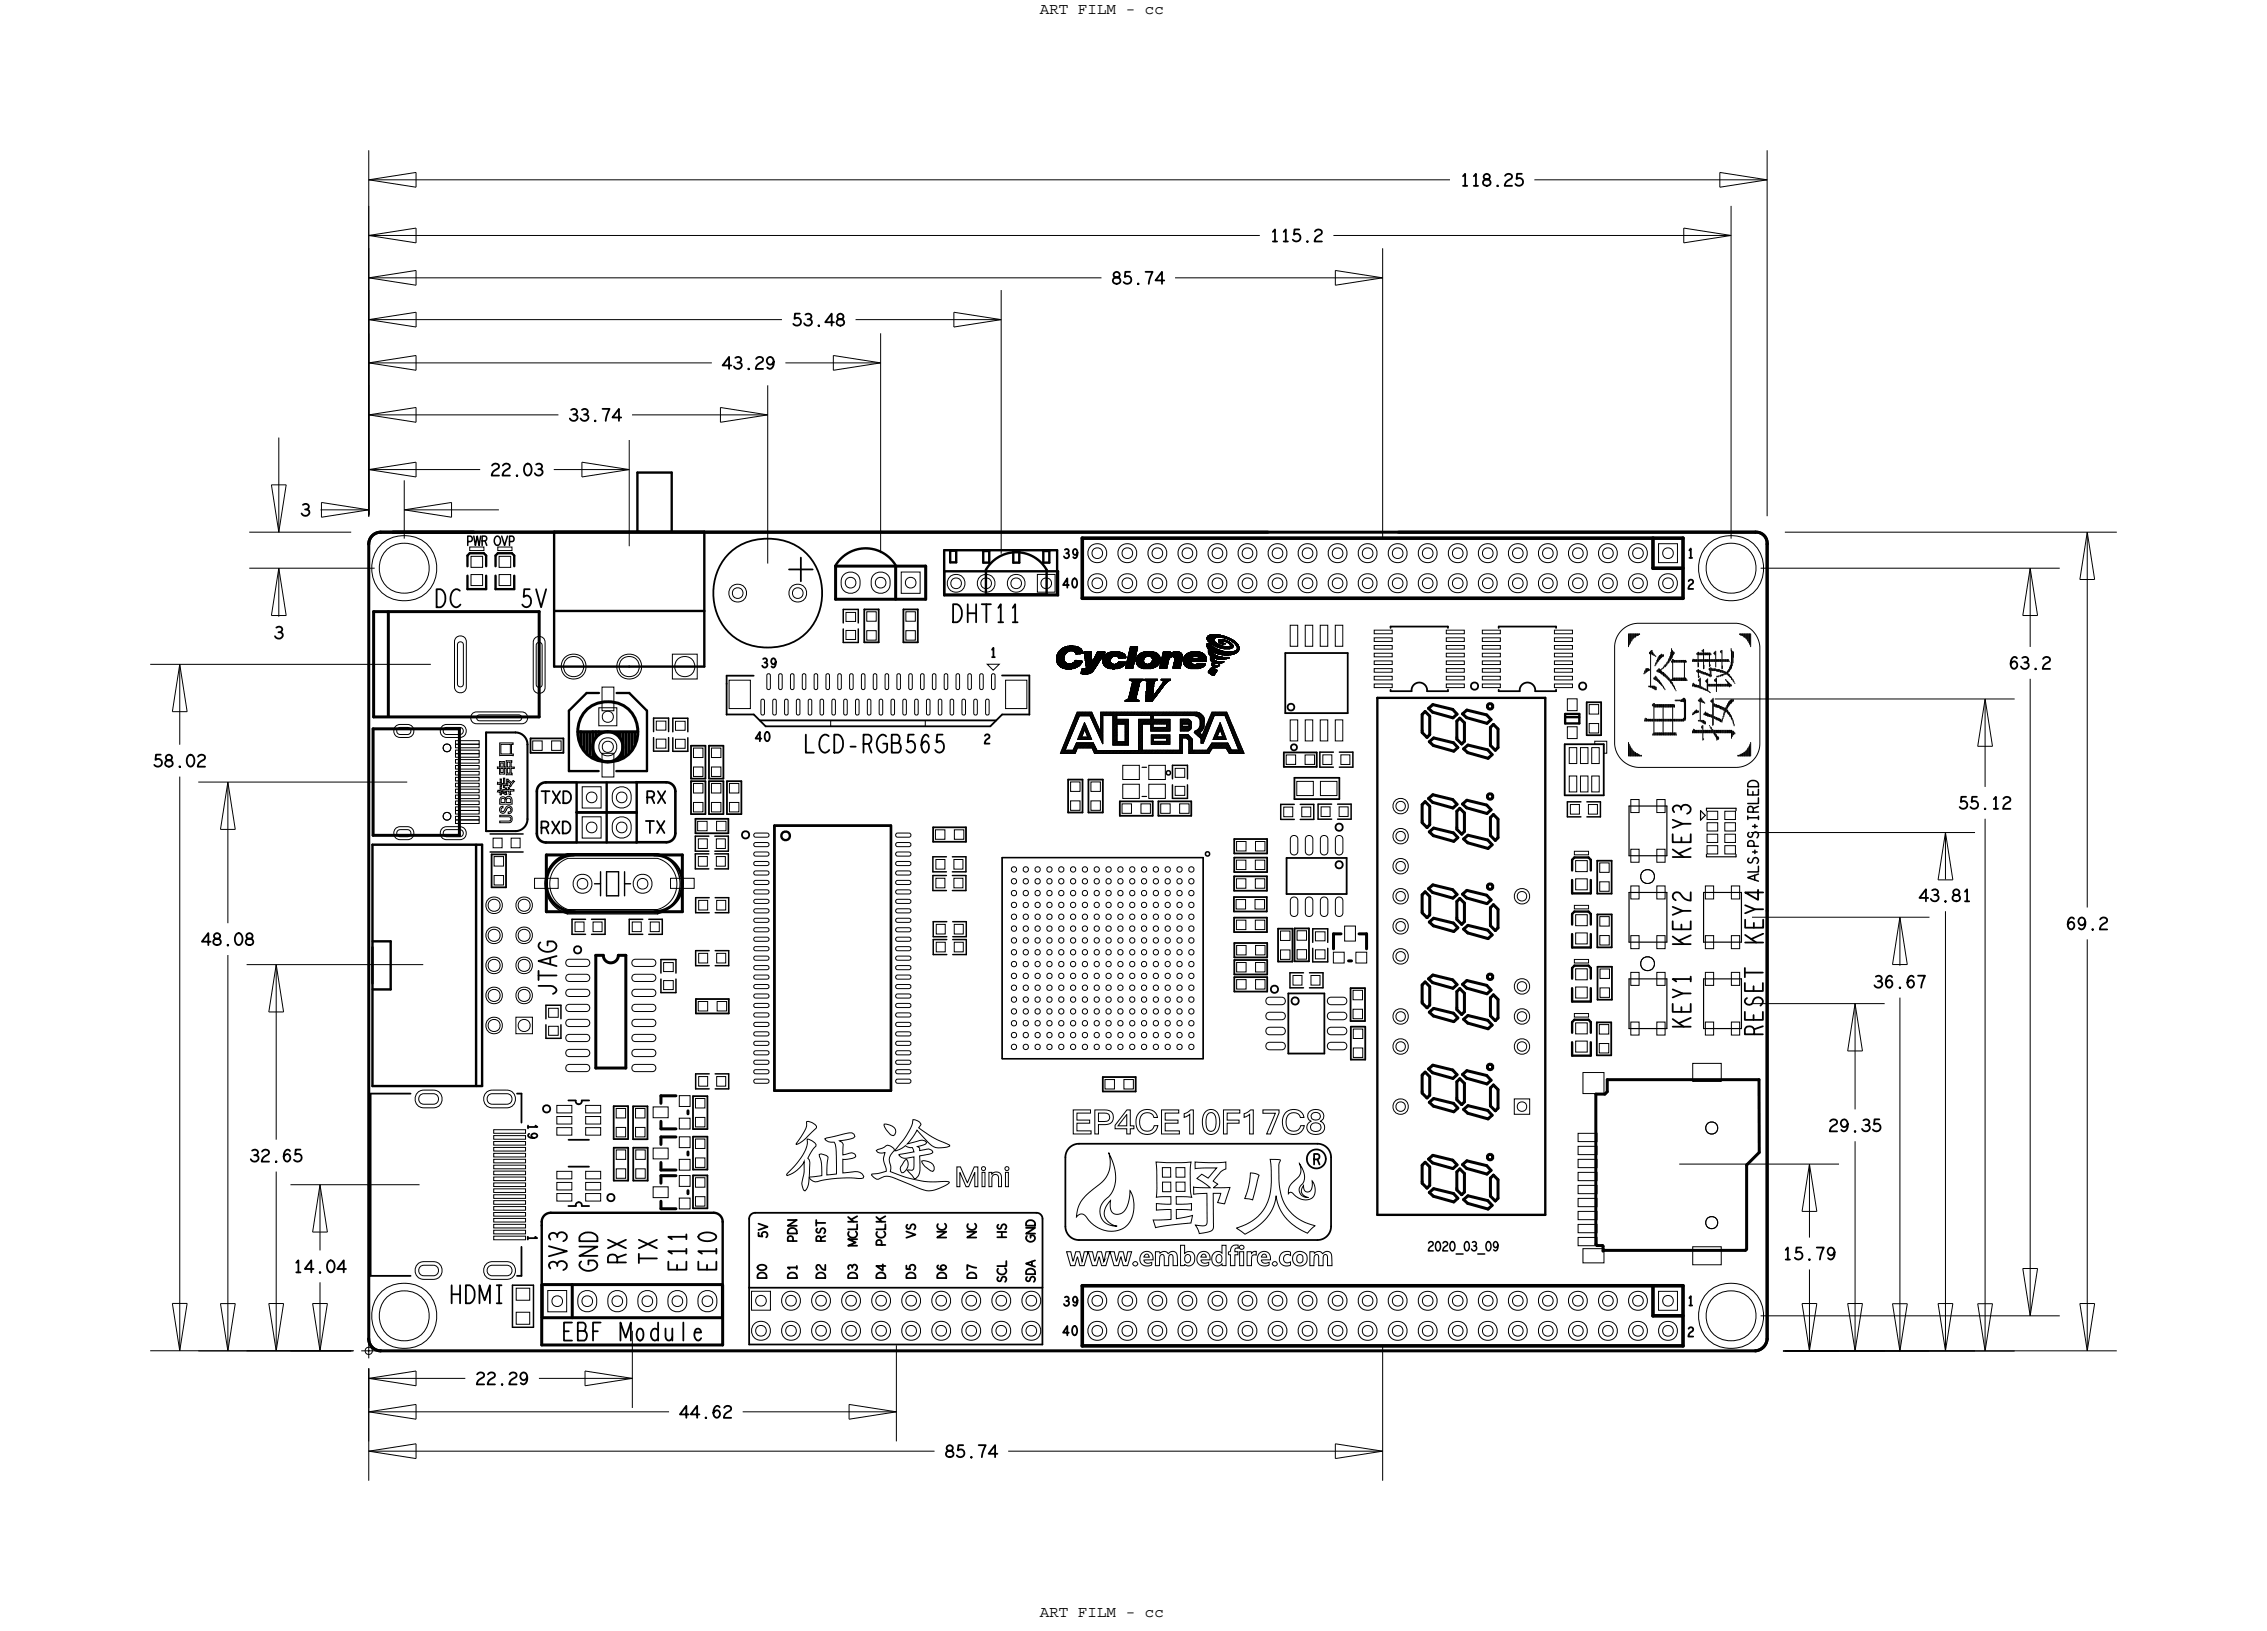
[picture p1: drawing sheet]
<svg xmlns="http://www.w3.org/2000/svg" width="192mm" height="138mm" viewBox="0 0 192 138" stroke-linecap="round" stroke-linejoin="round" font-family="sans-serif">
<defs><g id="words">
<g font-size="1.5">
<text x="149.1" y="87.6" transform="rotate(-90 149.1 87.6)">RESET</text>
<text x="58" y="107.5" transform="rotate(-90 58 107.5)">E11</text>
<text x="60.6" y="107.5" transform="rotate(-90 60.6 107.5)">E10</text>
</g>
<g font-size="1.3">
<text x="87.9" y="1.2">ART FILM - cc</text>
<text x="87.9" y="136.6">ART FILM - cc</text>
</g>
<g font-size="1">
<text x="107.4" y="20.4">115.2</text>
<text x="48.1" y="35.6">33.74</text>
<text x="25.4" y="43.6">3</text>
<text x="23.1" y="54">3</text>
</g>
<text font-size=".9" x="111" y="98.4">R</text>
<g font-size=".8">
<text x="142.7" y="47.2">1</text>
<text x="83.7" y="55.5">1</text>
<text x="44.6" y="104.4" transform="rotate(90 44.6 104.4)">1</text>
<text x="142.7" y="110.4">1</text>
</g>
</g></defs>
<!-- layer: Board Outline -->
<g fill="none" stroke="#000" stroke-width=".08">
<path d="M31.2 15.2l4-.6zM31.2 15.2l4 .6zM31.2 12.7v30.8zM31.2 15.2h91.4zM31.2 19.9l4-.6zM31.2 19.9l4 .6zM31.2 17.4v26.2zM31.2 19.9h75.3zM35.2 14.6v1.2zM35.2 19.3v1.2zM112.8 19.9h33.6zM129.8 15.2h19.6z"/>
<path d="M142.4 19.3l4 .6zM142.4 19.3v1.2zM145.4 14.6l4 .6zM145.4 14.6v1.2zM145.4 15.8l4-.6zM146.4 17.4v28.1zM149.4 12.7v30.9zM23.6 37v8zM31.2 39.7h9.4zM31.2 23.5l4-.6zM31.2 30.7l4-.7zM31.2 39.7l4-.6z"/>
<path d="M31.2 23.5l4 .6zM31.2 30.7h29zM31.2 30.7l4 .6zM31.2 39.7l4 .6zM31.2 37.2v6.3zM31.2 28.2v15.3zM31.2 21v22.5zM31.2 23.5h61.9zM31.2 35.1l4-.7zM31.2 35.1h16zM31.2 35.1l4 .6zM31.2 32.6v11.1z"/>
<path d="M31.2 27l4-.6zM31.2 27h34.9zM31.2 27l4 .6zM31.2 24.5v19.2zM35.2 22.9v1.2zM35.2 30v1.3zM35.2 39.1v1.2zM35.2 34.4v1.3zM35.2 26.4v1.2zM46.8 39.7h6.4zM49.2 39.1l4 .6zM49.2 39.1v1.2z"/>
<path d="M53.2 37.2v9zM53.4 35.1h11.5zM60.9 34.4l4 .7zM60.9 34.4v1.3zM60.9 35.7l4-.6zM64.9 32.6v15zM66.4 30.7h8.1zM70.5 30l4 .7zM70.5 30v1.3zM70.5 31.3l4-.6zM72.3 27h12.4zM74.5 28.2v18.6z"/>
<path d="M80.7 26.4l4 .6zM80.7 26.4v1.2zM80.7 27.6l4-.6zM84.7 24.5v22.3zM99.4 23.5h17.5zM112.9 22.9l4 .6zM112.9 22.9v1.2zM112.9 24.1l4-.6zM116.9 21v24.5zM142.4 20.5l4-.6zM12.7 56.2h23.7zM15.2 56.2l-.6 4z"/>
<path d="M15.2 56.2v6.8zM15.2 56.2l.6 4zM21.1 45h8.6zM21.1 48h10.6zM23 41h1.2zM23 41l.6 4zM23 52h1.2zM23.6 48v4.1zM23.6 48l-.6 4zM23.6 48l.6 4zM24.2 41l-.6 4zM27.1 43.1h4.1z"/>
<path d="M27.2 42.5l4 .6zM27.2 42.5v1.2zM27.2 43.7l4-.6zM31.2 40.6v2.9zM34.2 43.1l4-.6zM34.2 43.1l4 .6zM34.2 40.6v4.9zM34.2 43.1h8zM38.2 42.5v1.2zM49.2 40.3l4-.6zM89.4 55.7h.1M89.4 55.8h.1"/>
<path d="M89.4 55.5h.1M89.4 55.6h.1M89.4 55.9h.1M89.4 55.5h.6zM89.4 55.6h.6zM89.4 55.7h.6zM89.4 55.8h.6zM89.4 55.9h.6zM89.4 55.5v.4zM89.4 55.4h.1M89.4 55.4h.6zM89.4 56h.7z"/>
<path d="M89.4 55.4v.6zM89.4 55.3h.1M89.4 55.3h.6zM89.4 56.1h.8zM89.4 55.3v.8zM89.4 56.1h.1M89.4 55.3h.7zM89.4 56.1h2zM89.5 55.2h.1M89.5 55.2h.7zM89.5 55.2h.6zM89.5 56.1h1.9z"/>
<path d="M89.5 56.2h1.9zM89.5 55.2v1zM89.5 55.1h.1M89.5 55.1h.7zM89.5 56.2h1.8zM89.5 55.1v1.1zM89.5 56.2h.1M89.6 56.3h.1M89.6 55.1h.8zM89.6 55.1h.7zM89.6 56.3h1.7zM89.6 55.1v1.2z"/>
<path d="M89.6 55h.1M89.6 55h.8zM89.6 56.3h1.6zM89.6 55v1.3zM89.6 55h1.9zM89.7 55h.1M89.7 56.3h.1M89.7 54.9h.1M89.7 56.4h.1M89.7 54.9h1.8zM89.7 56.4h1.4zM89.7 54.9v1.5z"/>
<path d="M89.7 54.9h1.7zM89.7 56.4h1.3zM89.8 54.9h.1M89.8 56.4h.1M89.8 54.9h1.6zM89.8 56.4h1.2zM89.8 54.9v1.5zM89.8 54.8h.1M89.8 54.8h1.6zM89.8 54.8v1.6zM89.9 54.8h.1M89.9 56.5h.1"/>
<path d="M89.8 54.8h1.5zM89.8 56.5h1.1zM89.8 54.8v1.7zM89.9 54.8v1.7zM89.9 54.8h1.4zM89.9 56.5h1zM89.9 54.7h.1M89.9 54.7h1.4zM89.9 54.7v1.8zM90 55.7h.1M90 54.7v1.8zM90 55.8h.1"/>
<path d="M90 55.9h.1M90 54.7v.8zM90 55.8v.7zM90 54.7h.1M90 55.4h.1M90 56.5h.1M90 54.7h1.2zM90 56.5h.8zM90 54.7v.7zM90 55.9v.6zM90 55.3h.1M90 54.7v.6z"/>
<path d="M90.1 54.7h.1M90.1 55.3h.1M90.1 54.7h1.1zM90.1 54.7v.6zM90.1 56v.5zM90.1 55.2h.1M90.1 56.5h.5zM90.1 54.7v.5zM90.1 56.1h.1M90.1 56.5h.1M90.2 54.7h.1M90.2 55.2h.1"/>
<path d="M90.2 56.1h.1M90.2 56.5h.1M90.2 54.7h.9zM90.2 54.7v.5zM90.2 56.1v.4zM90.2 55.1h.1M90.2 54.7v.4zM90.3 56.5h.1M90.3 55.1h.1M90.3 56.1h.1M90.3 54.6h.1M90.3 54.6h.6z"/>
<path d="M90.3 54.6v.5zM90.3 56.1v.4zM90.4 54.6h.1M90.4 55.1h.1M90.4 56.1h.1M90.4 56.5h.1M90.4 54.6v.5zM90.4 56.1v.4zM90.4 55h.1M90.4 54.6v.4zM90.5 56.5h.1M90.5 56.1h.1"/>
<path d="M90.5 54.6h.1M90.5 54.6h.2zM90.5 54.6v.4zM90.5 56.1v.4zM90.5 55h.1M90.6 54.6v.4zM90.6 56.1v.4zM90.6 55h.1M90.6 56.1h.1M90.6 56.5h.1M90.6 54.6h.1M90.6 56.1h.8z"/>
<path d="M90.7 55h.1M90.7 54.6v.4zM90.7 56.1v.4zM90.7 56.1h.1M90.7 54.6h.1M90.7 56.5h.1M90.7 56.1h.7zM90.7 56h.1M90.8 54.6h.1M90.8 55h.1M90.8 56h.1M90.8 56.5h.1"/>
<path d="M90.8 55h.7zM90.8 56h.6zM90.8 54.6v.4zM90.8 56v.5zM90.8 56h.7zM90.8 55.1h.1M90.8 55.1h.8zM90.8 54.6v.5zM90.9 55.1h.1M90.9 55.9h.1M90.9 54.6h.1M90.9 56.5h.1"/>
<path d="M90.9 55.1h.7zM90.9 55.9h.6zM90.9 54.6v.5zM90.9 55.9v.6zM90.9 55.8h.1M90.9 55.8h.2zM90.9 55.9h.4zM90.9 55.8v.7zM91 55.8h.1M91 56.4h.1M91 55.2h.1M91 54.7h.1"/>
<path d="M91 55.2h.6zM91 54.7v.5zM91 55.8v.6zM91 55.3h.1M91 55.3h.4zM91 54.7v.6zM91.1 56.4h.1M91.1 54.7v.6zM91.1 55.8v.6zM91.1 54.7h.1M91.1 55.3h.1M91.1 55.9h.1"/>
<path d="M91.1 55.9v.5zM91.1 56.3h.1M91.1 55.9v.4zM91.2 54.7v.6zM91.2 55.9v.4zM91.2 54.7h.1M91.2 56.3h.1M91.2 55.3h.1M91.2 55.9h.1M91.3 54.7h.1M91.3 56.3h.1M91.3 55.3h.1"/>
<path d="M91.3 55.9h.1M91.3 54.7v.6zM91.3 55.9v.4zM91.3 54.8h.1M91.3 56.2h.1M91.3 54.8v.5zM91.3 55.9v.3zM91.4 55.3h.1M91.4 56.2h.1M91.4 54.8h.1M91.4 55.9h.1M91.4 54.8v.5z"/>
<path d="M91.4 55.9v.3zM91.4 56.1h.1M91.4 55.2h.1M91.4 54.8v.4zM91.4 55.9v.2zM91.4 54.9h.1M91.4 56.9h.1M91.4 54.9v.3zM91.4 56.9h.8zM91.4 56.9h.7zM91.4 56h.1M91.4 56.8h.1"/>
<path d="M91.4 56.8h.9zM91.4 56.9h.9zM91.4 56.8v.1zM91.5 54.9h.1M91.5 56h.1M91.5 56.7h.1M91.5 56.8h.1M91.5 55.2h.1M91.5 55.9h.1M91.5 56.9h.1M91.5 56.7h1zM91.5 56.7h.9z"/>
<path d="M91.5 56.8h.9zM91.5 54.9v.3zM91.5 55.9v.1zM91.5 56.7v.2zM91.5 55h.1M91.5 56.6h.1M91.5 56.6h1zM91.5 55v.2zM91.5 56.6v.3zM91.5 56.5h.1M91.5 56.5h1zM91.5 56.5v.4z"/>
<path d="M91.5 57h.3M91.6 55.1v.1zM91.6 57h.4zM91.6 56.5v.5zM91.6 56.5h.1M91.6 55.1h.1M91.6 55.2h.1M91.7 56.5h.1M91.7 56.5v.5zM91.7 55.1h.1M91.7 55.2h.1M91.7 55.1h.6z"/>
<path d="M91.7 55.2h.6zM91.7 55.1v.1zM91.7 55.3h.1M91.7 55.4h.1M91.7 55.3h.6zM91.7 55.4h.6zM91.7 55.1v.3zM91.7 55.5h.1M91.7 55.6h.1M91.8 55.4h.5zM91.8 55.5h.5zM91.8 55.6h.5z"/>
<path d="M91.8 55.1v.5zM91.8 56.5v.5zM91.8 55.1h.1M91.8 56.5h.1M91.8 55.7h.1M91.8 55.8h.1M91.8 55.7h.5zM91.8 55.8h.5zM91.8 55.1v.7zM91.8 56h.1M91.8 56.1h.1M91.8 55.9h.1"/>
<path d="M91.8 57h.1M91.8 55.9h.5zM91.8 56h.5zM91.8 56h1.1zM91.8 56.1h1.1zM91.8 55.1v1zM91.8 56.2h.1M91.8 56.3h.1M91.8 56.1h1zM91.8 56.2h1zM91.8 56.2h.9zM91.8 56.3h.9z"/>
<path d="M91.8 56.5h.8zM91.8 55.1v1.2zM91.9 55.1h.1M91.9 56.3h.1M91.9 56.4h.1M91.9 56.5h.1M91.9 57h.1M91.9 56.3h.8zM91.9 56.4h.8zM91.9 56.4h.7zM91.9 56.5h.7zM91.9 55.1v1.9z"/>
<path d="M92 55.1h.1M92 57h.1M92 55.1v1.9zM92 56.9h.1M92 55.1v1.8zM92.1 55.1h.1M92.1 56.9h.1M92.1 55.1v1.8zM92.2 55.1h.1M92.2 55.1v1.8zM92.2 56.9h.1M92.3 55.1h.1"/>
<path d="M92.3 56.9h.1M92.3 55.1v1.8zM92.3 55.5h.1M92.3 55.6h.1M92.3 55.2h.1M92.3 55.3h.1M92.3 55.4h.1M92.3 55.7h.1M92.3 56.8h.1M92.3 55.1v1.7zM92.3 55.8h.1M92.3 55.9h.1"/>
<path d="M92.3 55.7v1.1zM92.3 56h.1M92.4 56.8h.1M92.4 56h.1M92.3 56v.8zM92.4 56h.5zM92.4 56v.8zM92.4 56.7h.1M92.4 55.9h.1M92.4 55.9h.5zM92.4 55.9v.8zM92.4 55.9h.6z"/>
<path d="M92.5 56.7h.1M92.5 55.8h.1M92.5 55.8h.5zM92.5 55.8v.9zM92.5 56.6h.1M92.5 55.7h.1M92.5 55.7h.6zM92.5 55.7v.9zM92.5 55.6h.1M92.5 56.5h.1M92.6 55.6h.1M92.6 55.7h.1"/>
<path d="M92.6 56.5h.1M92.6 56.6h.1M92.5 55.6h.6zM92.5 55.6v1zM92.6 55.6h.6zM92.6 55.6h.5zM92.6 55.6v.9zM92.6 55.5h.1M92.6 55.5h.6zM92.6 55.5v1zM92.6 56.4h.1M92.6 55.5v.9z"/>
<path d="M92.7 55.4h.1M92.7 56.4h.1M92.7 55.4h.6zM92.7 55.4v1zM92.7 55.3h.1M92.7 56.3h.1M92.7 55.3h.6zM92.7 55.3v1zM92.7 55.2h.1M92.7 56.2h.1M92.7 55.2h.7zM92.7 55.3h.7z"/>
<path d="M92.7 55.2v1.1zM92.8 55.2h.1M92.8 55.2h.6zM92.8 55.2v1zM92.8 55.1h.1M92.8 55.1h.6zM92.8 55.1v1zM92.8 56.1h.1M92.9 55.1h.1M92.9 55.1v1zM92.9 56h.1M92.9 55.1v.9z"/>
<path d="M92.9 55.9h.1M93 55.9h.1M93 55.1h.1M92.9 55.1v.8zM93 55.1v.8zM93 55.8h.1M93 55.1v.7zM93.1 55.1h.1M93.1 55.7h.1M93.1 55.1v.6zM93.1 55.6h.1M93.2 55.1h.1"/>
<path d="M93.2 55.6h.1M93.1 55.1v.5zM93.2 55.5h.1M93.2 55.1v.5zM93.2 55.1v.4zM93.2 55.8h.1M93.2 55.8h.7zM93.3 55.1h.1M93.3 55.7h.1M93.3 55.8h.1M93.3 55.9h.1M93.3 55.7h.6z"/>
<path d="M93.3 55.8h.6zM93.3 55.9h.6zM93.3 56h.6zM93.3 55.1v.3zM93.3 55.7v.3zM93.3 55.4h.1M93.3 55.6h.7zM93.3 55.6h.6zM93.3 56.1h.7zM93.3 55.6v.5zM93.3 55.5h.1M93.3 55.6h.1"/>
<path d="M93.3 55.3h.1M93.3 55.5h.7zM93.3 56.1h.8zM93.3 55.1v.2zM93.3 55.5v.6zM93.3 55.5h.8zM93.3 56.2h1.8zM93.3 55.5v.7zM93.4 55.1h.1M93.4 55.2h.1M93.4 55.3h.1M93.4 56.2h.1"/>
<path d="M93.4 55.5h1.8zM93.4 56.2h1.7zM93.4 55.1v.2zM93.4 55.5v.7zM93.4 56.3h.1M93.4 55.4h1.8zM93.4 56.3h1.6zM93.4 55.1v.1zM93.4 55.4v.9zM93.4 55.4h.1M93.4 55.4h1.7zM93.5 55.3h.1"/>
<path d="M93.5 56.3h.1M93.5 55.3h1.6zM93.5 56.3h1.5zM93.5 55.3v1zM93.5 56.3h1.4zM93.5 56.4h.1M93.5 56.4h1.4zM93.5 55.3v1.1zM93.6 55.3h.1M93.6 56.4h.1M93.6 55.3h1.4zM93.6 56.4h1.2z"/>
<path d="M93.6 55.3v1.1zM93.6 55.2h.1M93.6 55.2h1.4zM93.6 55.2v1.2zM93.7 56.5h.1M93.7 55.2h.1M93.7 56.5h1zM93.7 55.2v1.3zM93.7 55.2h1.2zM93.7 56.5h.9zM93.8 55.2v1.3zM93.8 55.1h.1"/>
<path d="M93.8 55.1h1zM93.8 55.1v1.4zM93.8 55.8h.1M93.9 56.5h.6zM93.9 55.1v1.4zM93.9 55.7h.1M93.9 55.8h.1M93.9 55.9h.1M93.9 55.1h.1M93.9 56.5h.1M93.9 55.1v.7zM93.9 55.9v.6z"/>
<path d="M93.9 55.1v.6zM93.9 56v.5zM93.9 55.1h.8zM94 55.1h.1M94 55.1v.5zM94 56.1v.4zM94 55.6h.1M94 56.1h.1M94 56.5h.1M94 55.5h.1M94 55.1v.4zM94.1 55.1h.1"/>
<path d="M94.1 56.1h.1M94.1 55.5h.1M94.1 56.5h.1M94.1 55.1v.4zM94.1 56.1v.4zM94.1 55.1h.4zM94.1 56.5h.2zM94.2 55.5h.1M94.2 56.2h.1M94.2 56.5h.1M94.2 55.1h.1M94.2 55.1v.4z"/>
<path d="M94.2 56.2v.3zM94.3 56.5h.1M94.3 55.1h.1M94.3 55.5h.1M94.3 56.2h.1M94.3 55.1v.4zM94.3 56.2v.3zM94.3 56.5h.2M94.3 56.1h.8zM94.3 56.1v.4zM94.3 56.1h.1M94.4 55.1h.1"/>
<path d="M94.4 55.5h.1M94.4 56.1h.1M94.4 55.1v.4zM94.4 56.1v.4zM94.4 56.1h.7zM94.5 55.1v.4zM94.5 56.1v.4zM94.5 55.1h.1M94.5 55.5h.7zM94.5 56.1h.6zM94.5 56.1h.7zM94.5 55.5h.1"/>
<path d="M94.5 56h.1M94.5 56.5h.1M94.5 56h.7zM94.5 56v.5zM94.6 55.1h.1M94.6 55.5h.1M94.6 56h.1M94.6 56.5h.1M94.6 55.5h.6zM94.6 56h.6zM94.6 55.1v.4zM94.6 56v.5z"/>
<path d="M94.6 55.6h.1M94.6 55.9h.1M94.6 55.6h.6zM94.6 55.9h.1zM94.6 55.1v.5zM94.6 55.9v.6zM94.6 55.6h.3zM94.7 55.1h.1M94.7 55.6h.1M94.7 55.9h.1M94.7 56.5h.1M94.7 55.1v.5z"/>
<path d="M94.7 55.9v.6zM94.7 56h.1M94.7 56v.5zM94.7 56.4h.1M94.7 56v.4zM94.8 55.6h.1M94.8 56h.1M94.8 56.4h.1M94.8 55.1h.1M94.8 55.1v.5zM94.8 56v.4zM94.8 55.2h.1"/>
<path d="M94.8 55.2v.4zM94.9 55.2v.4zM94.9 56v.4zM94.9 55.6h.1M94.9 56h.1M94.9 55.2h.1M94.9 56.3h.1M94.9 56v.3zM95 55.6h.1M95 56h.1M95 55.2v.4zM95 56v.3z"/>
<path d="M95 55.3h.1M95 55.3v.3zM95 56.3h.1M95 56.2h.1M95.1 55.3v.3zM95.1 56v.2zM95.1 55.6h.1M95.1 56h.1M95.1 55.3h.1M95.1 56.2h.1M95.1 56.1h.1M95.1 59.3h.1"/>
<path d="M95.1 55.4h.1M95.1 59.2h.1M95.1 55.4v.2zM95.1 56v.1zM95.1 59.2h1.2zM95.1 59.3h1.2zM95.2 55.5h.1M95.2 59.3h.1M95.2 55.4h.1M95.2 56h.1M95.2 56.1h.1M95.2 55.6h.1"/>
<path d="M95.2 59.2h.1M95.2 55.4v.2zM95.2 56v.1zM95.2 59.2h1.1zM95.2 56.4h.1M95.2 56.5h.1M95.2 56.4h.6zM95.2 56.5h.6zM95.2 55.5v.1zM95.2 56.3h.1M95.2 56.3h.6zM95.2 56.3v.2z"/>
<path d="M95.2 59.2h1zM95.2 59.2v.1zM95.2 56.2h.1M95.3 56.2h.1M95.3 56.5h.1M95.3 59.3h.1M95.3 56.3h.1M95.3 59.2h.1M95.2 56.2h.6zM95.2 56.2v.3zM95.3 56.1h.1M95.3 56.1h.6z"/>
<path d="M95.3 56.1v.4zM95.3 59.2v.1zM95.3 55.9h.1M95.3 56h.1M95.3 55.9h.6zM95.3 56h.6zM95.3 55.9v.6zM95.3 59.2h.9zM95.3 55.8h.1M95.3 55.8h.6zM95.3 55.8v.7zM95.4 59.3h.1"/>
<path d="M95.4 55.7h.1M95.4 55.8h.1M95.4 56.5h.1M95.4 59.2h.1M95.4 55.7h.6zM95.4 55.8h.6zM95.4 55.7v.8zM95.4 59.2v.1zM95.4 55.5h.1M95.4 55.6h.1M95.4 56.5h.2M95.4 59.1h.1"/>
<path d="M95.4 55.5h.6zM95.4 55.6h.6zM95.4 55.5v1zM95.4 59.1h.7zM95.4 59.1v.2zM95.4 55.4h.6zM95.4 55.4v1.1zM95.4 59.1h.6zM95.4 59h.1M95.4 55.3h.1M95.4 55.4h.1M95.4 55.3h.6z"/>
<path d="M95.4 55.3v1.2zM95.4 59h.6zM95.4 59v.3zM95.5 59.3h.1M95.5 55.2h.1M95.5 55.3h.1M95.5 55.2h.6zM95.5 55.3h.6zM95.5 55.2v1.3zM95.5 58.9h.6zM95.5 59h.6zM95.5 58.9v.4z"/>
<path d="M95.5 55.1h.6zM95.5 55.1v1.4zM95.5 57.5h1.2zM95.5 58.8h.6zM95.5 58.8v.5zM95.5 55h.1M95.5 58.7h.1M95.5 57.4h.1M95.5 57.5h.1M95.5 58.6h.1M95.5 54.9h.6zM95.5 55h.6z"/>
<path d="M95.5 54.9v1.6zM95.5 57.4h1.2zM95.5 58.6h.6zM95.5 58.7h.6zM95.5 58.6v.7zM95.6 59.3h.1M95.6 54.8h.1M95.6 57.5h.1M95.6 58.5h.1M95.6 58.6h.1M95.6 54.8h.6zM95.6 54.9h.6z"/>
<path d="M95.6 54.8v1.7zM95.6 57.5h1zM95.6 57.4v.1zM95.6 58.5h.6zM95.6 58.6h.6zM95.6 58.5v.8zM95.6 54.7h.1M95.6 58.4h.1M95.6 54.7h.6zM95.6 54.7v1.8zM95.6 58.4h.6zM95.6 58.4v.9z"/>
<path d="M95.6 58.3h.1M95.6 58.3h.6zM95.6 58.3v1zM95.6 58.2h.1M95.7 56.5h.1M95.7 59.3h.1M95.7 54.7h.1M95.7 57.5h.1M95.7 57.4h.1M95.7 58.2h.1M95.6 58.2h.7zM95.6 58.2h.6z"/>
<path d="M95.6 58.2v1.1zM95.7 58h.1M95.7 58.1h.1M95.7 54.7v1.8zM95.7 57.4v.1zM95.7 58h.6zM95.7 58.1h.6zM95.7 58v1.3zM95.7 57.9h.1M95.7 57.9h.6zM95.7 57.9v1.4zM95.7 57.8h.1"/>
<path d="M95.7 57.6h.1M95.7 57.6h.8zM95.7 57.4v.2zM95.7 57.8h.6zM95.7 57.8v1.5zM95.8 59.3h.1M95.8 57.7h.1M95.8 57.8h.1M95.8 56.5h.1M95.8 57.6h.1M95.8 54.7h.1M95.8 57.4h.1"/>
<path d="M95.8 54.7v1.8zM95.8 57.6h.6zM95.8 57.7h.6zM95.8 57.8h.6zM95.8 57.4v.2zM95.8 57.7v1.6zM95.8 56.4h.1M95.8 57.4v1.9zM95.8 56.3h.1M95.8 54.7v1.7zM95.8 56.2h.1M95.9 56.2h.1"/>
<path d="M95.9 56.3h.1M95.9 54.7h.1M95.9 57.4h.1M95.9 59.3h.1M95.8 54.7v1.6zM95.9 56.1h.1M95.9 54.7v1.4zM95.9 57.4v1.9zM95.9 56h.1M95.9 55.9h.1M95.9 54.7v1.3zM95.9 55.8h.1"/>
<path d="M95.9 54.7h.3M95.9 57.4h.3M95.9 54.7v1.2zM96 59.3h.1M96 55.7h.1M96 55.8h.1M96 54.7v1.1zM96 57.4v1.9zM96 54.7v1zM96 54.7v.8zM96 55.3h.1M96 55.4h.1"/>
<path d="M96 59h.1M96 54.7v.7zM96.1 59.3h.1M96.1 55.2h.1M96.1 55.3h.1M96.1 55.7h.1M96.1 55.8h.1M96.1 55.9h.1M96.1 59.1h.1M96.1 55.7h.6zM96.1 55.8h.6zM96.1 55.9h.6z"/>
<path d="M96.1 54.7v.6zM96.1 55.7v.2zM96.1 57.4v1.6zM96.1 59.1v.2zM96.1 55.1h.1M96.1 59.2h.1M96.1 55.6h.7zM96.1 55.7h.7zM96.1 56h.6zM96.1 56h.7zM96.1 56.1h.7zM96.1 54.7v.5z"/>
<path d="M96.1 55.6v.5zM96.1 57.4v1.4zM96.1 59.2v.1zM96.1 55h.1M96.1 58.7h.1M96.1 56.1h.1M96.1 58.6h.1M96.1 56.1h.8zM96.1 54.7v.3zM96.1 57.4v1.3zM96.2 59.3h.1M96.2 58.6h.1"/>
<path d="M96.2 54.8h.1M96.2 58.5h.1M96.2 55.5h.7zM96.2 55.5h.6zM96.2 56.1h.8zM96.2 56.2h1.8zM96.2 54.7v.2zM96.2 55.5v.7zM96.2 57.4v1.2zM96.2 59.2v.1zM96.2 55.5h.1M96.2 56.2h.1"/>
<path d="M96.2 58.4h.1M96.2 54.7h.1M96.2 57.4h.1M96.2 59.2h.1M96.2 55.5h1.8zM96.2 55.5h.8zM96.2 56.2h1.7zM96.2 54.7v.1zM96.2 57.4v1.1zM96.2 55.4h.1M96.2 58.3h.1M96.2 56.3h.1"/>
<path d="M96.2 55.4h1.8zM96.2 56.3h1.7zM96.2 55.4v.9zM96.2 57.4v1zM96.2 58.2h.1M96.3 59.3h.1M96.3 55.4h.1M96.3 57.4h.1M96.3 58.2h.1M96.3 58.3h.1M96.3 59.2h.1M96.3 56.3h.1"/>
<path d="M96.2 56.3h1.6zM96.2 57.4v.9zM96.3 58.1h.1M96.3 55.4h1.7zM96.3 56.3h1.5zM96.3 55.4v.9zM96.3 57.4v.8zM96.3 58h.1M96.3 55.3h.1M96.3 57.9h.1M96.3 55.3h1.7zM96.3 55.3v1z"/>
<path d="M96.3 57.4v.6zM96.3 57.8h.1M96.3 56.4h.1M96.3 55.3h1.6zM96.3 56.4h1.4zM96.3 55.3v1.1zM96.3 57.4v.5zM96.4 57.7h.1M96.4 57.8h.1M96.4 55.3h.1M96.4 56.4h.1M96.4 57.4h.1"/>
<path d="M96.4 55.3h1.5zM96.4 55.3v1.1zM96.4 57.4v.4zM96.4 56.4h1.3zM96.4 57.4v.3zM96.4 57.6h.1M96.4 57.4v.2zM96.4 55.2h.1M96.5 56.4h.1M96.5 57.6h.1M96.5 57.4h.1M96.5 55.2h.1"/>
<path d="M96.4 55.2h1.4zM96.4 56.4h1.2zM96.4 55.2v1.2zM96.5 55.2v1.2zM96.5 57.4v.2zM96.5 56.5h.1M96.5 57.4h.2M96.5 57.5h.1M96.5 55.2h1.3zM96.5 56.5h1zM96.5 55.2v1.3zM96.5 57.4v.1z"/>
<path d="M96.6 55.2h.1M96.6 55.2h1.1zM96.6 55.2v1.3zM96.6 57.4v.1zM96.6 56.5h.1M96.6 57.5h.1M96.6 56.5h.8zM96.6 55.1h.1M96.6 55.1h1.1zM96.6 55.1v1.4zM96.7 57.5h.1M96.7 55.1v1.4z"/>
<path d="M96.7 55.8h.1M96.7 55.7h.1M96.7 55.9h.1M96.7 56.5h.1M96.7 56.5h.6zM96.7 55.1h.9zM96.7 55.1v.6zM96.7 56v.5zM96.7 55.6h.1M96.7 56h.1M96.7 55.1h.1M96.8 55.6h.1"/>
<path d="M96.8 55.7h.1M96.8 56h.1M96.8 55.1h.1M96.8 56.5h.1M96.8 55.1v.6zM96.8 56v.5zM96.8 56.1h.1M96.8 55.1v.5zM96.8 56.1v.4zM96.8 57.4h.1M96.8 57.5h.1M96.8 57.4h1.1z"/>
<path d="M96.8 57.5h1.1zM96.8 55.5h.1M96.8 55.1v.4zM96.8 57.5h1zM96.8 57.4v.1zM96.9 55.1h.1M96.9 59.3h.1M96.9 56.1h.1M96.9 55.5h.1M96.9 56.5h.1M96.9 57.4h.1M96.9 57.5h.1"/>
<path d="M96.9 59.2h.1M96.9 55.1v.4zM96.9 56.1v.4zM96.9 57.4v.1zM96.9 59.2h.6zM96.9 59.2h.5zM96.9 59.3h.5zM96.9 59.2v.1zM96.9 58.8h.1M96.9 58.9h.1M96.9 59h.1M96.9 59.1h.1"/>
<path d="M96.9 55.1h.5zM96.9 57.5h.8zM96.9 58.8h.6zM96.9 58.9h.8zM96.9 59h.8zM96.9 59h.7zM96.9 59.1h.7zM96.9 59.1h.6zM96.9 58.8v.5zM96.9 58.7h.1M96.9 58.6h.1M96.9 58.4h.1"/>
<path d="M96.9 58.5h.1M96.9 58.4h.6zM96.9 58.5h.6zM96.9 58.6h.6zM96.9 58.7h.6zM96.9 58.4v.9zM96.9 58.3h.1M96.9 58.2h.1M97 59.3h.1M97 55.5h.1M97 55.1h.1M97 56.1h.1"/>
<path d="M97 56.5h.1M97 57.6h.1M97 57.4h.1M97 58.1h.1M97 58.2h.1M97 58.3h.1M97 58.4h.1M97 55.1v.4zM97 56.1v.4zM97 57.6h.6zM97 57.4v.2zM97 58.1h.5z"/>
<path d="M97 58.2h.5zM97 58.3h.5zM97 58.4h.5zM97 58.1v1.2zM97 57.8h.1M97 57.9h.1M97 58h.1M97 57.8h.6zM97 57.9h.6zM97 58h.6zM97 57.8v1.5zM97 56.2h.1"/>
<path d="M97 57.7h.1M97 56.2v.3zM97 57.7h.6zM97 57.4v1.9zM97 56.5h.3M97 57.4h.3M97.1 55.5h.1M97.1 59.3h.1M97.1 55.1h.1M97.1 55.1v.4zM97.1 56.2v.3zM97.1 57.4v1.9z"/>
<path d="M97.1 56.1h.9zM97.1 56.1v.4zM97.1 56.1h.1M97.2 55.1v.4zM97.2 56.1v.4zM97.2 57.4v1.9zM97.2 55.5h.1M97.2 59.3h.1M97.2 55.1h.1M97.2 56.1h.1M97.2 56.1h.8zM97.3 55.1h.1"/>
<path d="M97.3 56.1h.1M97.3 59.3h.1M97.3 55.5h.7zM97.3 55.1v.4zM97.3 56.1v.4zM97.3 57.4v1.9zM97.3 55.5h.1M97.3 56.5h.1M97.3 57.4h.1M97.3 56.1h.7zM97.3 55.5h.8zM97.3 56h.1"/>
<path d="M97.4 56.5h.1M97.4 59.3h.1M97.4 56h.1M97.4 55.1h.1M97.4 55.5h.1M97.4 57.4h.1M97.4 56h.6zM97.4 55.1v.4zM97.4 56v.5zM97.4 57.4v1.9zM97.4 55.5h.7zM97.4 55.6h.1"/>
<path d="M97.4 55.9h.1M97.4 55.6h.7zM97.4 55.9h.7zM97.4 56h.7zM97.4 55.1v.5zM97.4 55.9v.6zM97.4 55.7h.1M97.4 59.2h.1M97.4 55.7h.7zM97.4 55.1v.6zM97.4 57.4v1.8zM97.5 55.1h.1"/>
<path d="M97.5 58.7h.1M97.5 58.8h.1M97.5 55.7h.1M97.5 55.8h.1M97.5 56.5h.1M97.5 57.4h.1M97.5 58.6h.1M97.5 59.2h.1M97.5 55.7h.6zM97.5 55.8h.6zM97.5 55.1v1.4zM97.5 57.4v1.8z"/>
<path d="M97.5 58.3h.1M97.5 58.4h.1M97.5 58.9h.1M97.5 58.5h.1M97.5 57.4v1.2zM97.5 58.9v.3zM97.5 58.2h.1M97.5 59.1h.1M97.5 58.1h.1M97.5 58.8h.3zM97.5 57.4v.9zM97.5 58.8v.3z"/>
<path d="M97.5 57.8h.1M97.6 55.1h.1M97.6 56.4h.1M97.6 57.8h.1M97.6 57.9h.1M97.6 58h.1M97.6 57.4h.1M97.6 58.8h.1M97.6 59.1h.1M97.6 55.1v1.3zM97.6 58.8h.2zM97.6 57.4v.6z"/>
<path d="M97.6 58.8v.3zM97.6 57.7h.1M97.6 57.4h.2M97.6 59h.1M97.6 57.4v.4zM97.6 58.8v.2zM97.6 57.6h.1M97.6 57.4v.2zM97.6 58.7h.2zM97.6 58.7v.3zM97.6 58.7h.1M97.6 58.7h.3z"/>
<path d="M97.7 57.5h.1M97.7 58.6h.1M97.7 55.1v1.3zM97.7 57.4v.1zM97.7 58.6h.2zM97.7 58.6v.4zM97.7 55.2h.1M97.7 56.4h.1M97.7 55.2v1.2zM97.7 58.6v.3zM97.7 58.6h.3zM97.7 56.3h.1"/>
<path d="M97.7 58.5h.1M97.8 55.2v1.1zM97.8 57.4v.1zM97.8 58.5h.2zM97.8 58.5v.3zM97.8 56.3h.1M97.8 58.5h.1M97.8 55.2h.1M97.8 58.4h.1M97.8 58.4h.2zM97.8 58.4v.4zM97.8 58.7h.1"/>
<path d="M97.8 57.4h.1M97.8 57.5h.1M97.8 58.4h.3zM97.8 58.4v.3zM97.9 58.4h.1M97.9 55.3h.1M97.9 56.3h.1M97.9 57.4h.1M97.9 57.5h.1M97.9 58.7h.1M97.9 55.3v1zM97.9 58.4h.2z"/>
<path d="M97.9 58.4v.3zM97.9 58.3h.1M97.9 56.2h.1M97.9 58.6h.1M97.9 55.3v.9zM97.9 58.3h.2zM97.9 58.3v.3zM97.9 58.3h.3zM98 56.2h.1M98 58.6h.1M98 55.3h.1M98 58.3h.1"/>
<path d="M98 55.3v.9zM98 58.3h.2zM98 58.3v.3zM98 56.1h.1M98 58.2h.1M98 55.4h.1M98 58.5h.1M98 55.4v.7zM98 58.2h.2zM98 58.2v.3zM98 55.5h.1M98 56h.1"/>
<path d="M98 58.4h.1M98 55.5v.6zM98 58.2h.3zM98 58.2v.2zM98.1 55.5h.1M98.1 55.6h.1M98.1 56h.1M98.1 58.4h.1M98.1 56.4h.1M98.1 56.5h.1M98.1 55.9h.1M98.1 58.1h.1"/>
<path d="M98.1 56.4h.6zM98.1 56.5h.6zM98.1 55.5v.5zM98.1 58.1h.2zM98.1 58.1v.3zM98.1 55.7h.1M98.1 55.8h.1M98.1 56.3h.1M98.1 56.3h.6zM98.1 55.6v.3zM98.1 56.3v.2zM98.1 56.2h.1"/>
<path d="M98.1 58.3h.1M98.1 58h.1M98.1 56.2h.6zM98.1 56.2v.3zM98.1 58h.3zM98.1 58v.3zM98.1 56.1h.1M98.1 56.5h.3M98.2 56.1h.5zM98.2 56.1v.4zM98.2 58h.2zM98.2 58v.3z"/>
<path d="M98.2 57.5h.1M98.2 58h.1M98.2 55.9h.6zM98.2 56h.6zM98.2 56h.5zM98.2 55.9v.6zM98.2 57.5h.8zM98.2 55.8h.1M98.2 55.9h.1M98.2 57.4h.2M98.2 57.9h.1M98.2 55.8h.6z"/>
<path d="M98.2 55.8v.7zM98.2 57.4h.8zM98.2 57.9h.3zM98.2 57.9h.2zM98.2 57.9v.3zM98.2 55.7h.1M98.2 55.7h.7zM98.2 55.7h.6zM98.2 55.7v.8zM98.2 57.5h.7zM98.2 57.4v.1zM98.3 58.2h.1"/>
<path d="M98.3 55.6h.6zM98.3 55.7h.6zM98.3 55.6v.9zM98.3 57.4v.1zM98.3 57.8h.2zM98.3 57.8v.4zM98.3 58.1h.1M98.3 55.5h1.7zM98.3 55.5h.8zM98.3 55.5h.7zM98.3 55.5v1zM98.3 57.8h.3z"/>
<path d="M98.3 57.8v.3zM98.3 55.3h.1M98.3 55.4h.1M98.3 57.5h.1M98.3 55.3h1.6zM98.3 55.4h1.7zM98.3 55.3v1.2zM98.3 57.5h.6zM98.3 55.2h.1M98.3 58h.1M98.4 55.2h.5zM98.4 55.3h1.5z"/>
<path d="M98.4 55.2v1.3zM98.4 57.7h.2zM98.4 57.4v.1zM98.4 57.7v.3zM98.4 55.1h.1M98.4 55.2h.1M98.4 57.6h.1M98.4 58h.1M98.4 55.1h.6zM98.4 55.1v1.4zM98.4 57.6h.4zM98.4 57.7h.3z"/>
<path d="M98.4 57.4v.2zM98.4 57.7h.1M98.4 56.5h.1M98.4 57.4h.1M98.4 57.6h.3zM98.4 57.6v.4zM98.4 57.9h.1M98.4 57.4v.5zM98.5 55.1h.1M98.5 56.5h.1M98.5 57.4h.1M98.5 57.9h.1"/>
<path d="M98.5 55.1v1.4zM98.5 57.4v.5zM98.5 57.8h.1M98.5 57.4v.4zM98.6 55.1h.1M98.6 56.5h.1M98.6 57.8h.1M98.6 57.4h.1M98.6 55.1v1.4zM98.6 57.4v.4zM98.6 57.7h.1M98.6 57.4v.3z"/>
<path d="M98.7 55.1h.1M98.7 57.7h.1M98.7 56.4h.1M98.7 56.5h.1M98.7 57.4h.1M98.7 55.1v1.4zM98.7 57.4v.3zM98.7 56.3h.1M98.7 57.4h.2M98.7 55.1v1.3zM98.7 56.2h.1M98.7 55.1v1.2z"/>
<path d="M98.7 57.4v.2zM98.7 57.6h.1M98.7 56.1h.1M98.7 55.1v1zM98.8 55.1h.1M98.8 55.9h.1M98.8 57.6h.1M98.8 55.1v.9zM98.8 57.4v.2zM98.8 55.8h.1M98.8 55.1v.8zM98.8 55.7h.1"/>
<path d="M98.8 57.5h.1M98.8 55.1v.7zM98.8 57.4v.1zM98.9 55.1h.1M98.9 55.7h.1M98.9 55.1v.6zM98.9 57.4v.1zM98.9 57.5h.1M98.9 55.1v.5zM98.9 55.6h.1M99 55.2h.1M99 55.1h.1"/>
<path d="M99 57.5h.1M99 57.4h.1M99 55.6h.1M99 55.5h.1M99 55.3h.1M99 55.3v.2zM99 55.2h.9zM99 55.2v.3zM99.1 55.5h.1M99.1 55.2h.1M99.1 55.2h.8zM99.1 55.2v.3z"/>
<path d="M99.1 55.2h.7zM99.2 55.2h.1M99.2 55.5h.1M99.2 55.1h.1M99.2 55.1h.6zM99.2 55.1v.4zM99.2 56.4h.1M99.2 56.5h.1M99.2 55.5h.8zM99.2 56.4h.6zM99.2 56.5h.6zM99.2 56.4v.1z"/>
<path d="M99.2 56.3h.1M99.2 56.5h.3M99.2 55.1h.5zM99.2 56.3h.6zM99.2 56.3v.2zM99.3 55.1h.1M99.3 56.2h.1M99.3 55.5h.7zM99.3 56.1h.6zM99.3 56.2h.6zM99.3 55.1v.4zM99.3 56.1v.4z"/>
<path d="M99.3 56.1h.1M99.3 55.5h.1M99.3 56h.6zM99.3 56v.5zM99.3 55.9h.1M99.3 55.6h.7zM99.3 55.9h.6zM99.3 55.1v.5zM99.3 55.9v.6zM99.3 55.7h.1M99.3 55.8h.1M99.3 55.7h.7z"/>
<path d="M99.3 55.8h.6zM99.3 55.1v.6zM99.3 55.7v.8zM99.4 55.7h.1M99.4 55.1h.2zM99.4 55.7h.6zM99.4 55.1v1.4zM99.4 55.1h.1M99.5 55.1h.1M99.5 55.1v1.4zM99.5 56.5h.1M99.6 56.5h.1"/>
<path d="M99.6 55.1h.1M99.6 55.1v1.4zM99.7 55.1h.1M99.7 56.5h.1M99.7 55.1v1.4zM99.8 56.5h.1M99.8 55.1h.1M99.8 55.1v1.4zM99.8 56.4h.1M99.8 55.2h.1M99.8 55.2v1.3zM99.8 56.3h.1"/>
<path d="M99.8 55.2v1.1zM99.9 55.2h.1M99.9 56.2h.1M99.9 55.2v1zM99.9 56.1h.1M99.9 55.2v.9zM99.9 55.3h.1M99.9 55.9h.1M99.9 55.3v.7zM99.9 55.8h.1M99.9 55.3v.6zM100 55.5h.1"/>
<path d="M100 55.6h.1M100 55.4h.1M100 55.7h.1M100 55.4v.3zM100.1 55.8h.1M100.1 55.9h.1M100.1 55.8h1.9zM100.1 55.9h1.9zM100.1 55.8v.1zM100.1 55.7h.1M100.1 56h.1M100.1 55.7h1.9z"/>
<path d="M100.1 55.9h.6zM100.1 56h.6zM100.1 55.7v.3zM100.1 55.6h.1M100.1 56.1h.1M100.1 55.6h.7zM100.1 56.1h.7zM100.1 55.6v.5zM100.1 56.2h.1M100.1 55.5h.1M100.1 55.5h.8zM100.1 55.5h.7z"/>
<path d="M100.1 56.1h.8zM100.1 56.2h1.8zM100.1 55.5v.7zM100.2 55.5h.1M100.2 56.2h.1M100.2 55.5h.7zM100.2 56.2h1.7zM100.2 55.5v.7zM100.2 55.4h.1M100.2 56.3h.1M100.2 55.4h1.7zM100.2 55.5h1.7z"/>
<path d="M100.2 56.3h1.6zM100.2 55.4v.9zM100.3 55.4h.1M100.3 56.3h.1M100.3 55.4h1.6zM100.3 56.3h1.5zM100.3 55.4v.9zM100.3 55.3h.1M100.3 55.3h1.5zM100.3 55.3v1zM100.3 56.4h.1M100.3 56.4h1.4z"/>
<path d="M100.3 55.3v1.1zM100.4 56.4h.1M100.4 56.4h1.3zM100.4 55.3v1.1zM100.4 55.3h.1M100.4 55.3h1.4zM100.4 55.2h.1M100.4 55.2h1.3zM100.4 56.4h1.2zM100.4 55.2v1.2zM100.5 55.2v1.2zM100.5 55.2h.1"/>
<path d="M100.5 56.5h.1M100.5 55.2h1.2zM100.5 56.5h1zM100.5 55.2v1.3zM100.5 55.2h1.1zM100.6 56.5h.1M100.6 56.5h.9zM100.6 55.2v1.3zM100.6 55.2h.1M100.6 55.1h.1M100.6 55.1h.9zM100.6 55.1v1.4z"/>
<path d="M100.7 55.1h.1M100.7 56.5h.1M100.7 55.1v1.4zM100.7 56.5h.6zM100.7 55.9h.1M100.7 56h.1M100.7 55.1h.8zM100.7 55.1v.8zM100.7 56v.5zM100.8 55.6h.1M100.8 56.1h.1M100.8 55.1h.1"/>
<path d="M100.8 55.9h.1M100.8 56.5h.1M100.8 55.1v.8zM100.8 56.1v.4zM100.8 55.7h.1M100.8 55.1v.5zM100.8 55.7v.2zM100.8 55.5h.1M100.8 55.1v.4zM100.9 55.1h.1M100.9 55.5h.1M100.9 55.7h.1"/>
<path d="M100.9 55.9h.1M100.9 56.1h.1M100.9 56.5h.1M100.9 55.1v.4zM100.9 55.7v.2zM100.9 56.1v.4zM100.9 55.9h.2M100.9 56.5h.2M100.9 55.1h.4zM100.9 56.2v.3zM100.9 56.2h.1M101 56.2h.1"/>
<path d="M101 55.1h.1M101 55.7h.1M101 55.1v.4zM101 55.7v.2zM101 56.2v.3zM101 55.5h.1M101.1 55.1v.4zM101.1 55.7v.2zM101.1 56.2v.3zM101.1 55.1h.1M101.1 55.5h.1M101.1 55.7h.1"/>
<path d="M101.1 56.2h.1M101.1 55.9h.1M101.1 56.5h.1M101.2 55.5h.1M101.2 56.2h.1M101.2 55.1h.1M101.2 55.7h.1M101.2 55.9h.1M101.2 56.5h.1M101.2 55.1v.4zM101.2 55.7v.2zM101.2 56.2v.3z"/>
<path d="M101.2 56.1h.1M101.2 56.1h.7zM101.2 56.1v.4zM101.3 55.5h.1M101.3 56.1h.1M101.3 55.1h.1M101.3 55.7h.1M101.3 55.9h.1M101.3 56.5h.1M101.3 55.5h.7zM101.3 56.1h.6zM101.3 55.1v.4z"/>
<path d="M101.3 55.7v.2zM101.3 56.1v.4zM101.3 56.1h.4zM101.4 55.5h.1M101.4 55.1h.1M101.4 55.7h.1M101.4 56.1h.1M101.4 55.9h.1M101.4 56.5h.1M101.4 55.5h.6zM101.4 55.1v.4zM101.4 55.7v.2z"/>
<path d="M101.4 56.1v.4zM101.4 55.6h.1M101.4 55.6h.6zM101.4 55.1v.5zM101.4 55.1v.8zM101.4 55.9h.3M101.5 55.1v.8zM101.5 56.1v.4zM101.5 56.1h.1M101.5 55.1h.1M101.5 56.5h.1M101.6 56.4h.1"/>
<path d="M101.6 56.1h.1M101.6 55.2h.1M101.6 55.2v.7zM101.6 56.1v.3zM101.7 55.2v.7zM101.7 56.1v.3zM101.7 56.1h.1M101.7 55.2h.1M101.7 55.9h.1M101.7 56.4h.1M101.7 55.3h.1M101.7 55.3v.6z"/>
<path d="M101.8 56.1h.1M101.8 55.3h.1M101.8 56.3h.1M101.8 55.9h.1M101.8 55.3v.6zM101.8 56.1v.2zM101.9 55.3h.1M101.9 56.3h.1M101.9 55.9h.1M101.9 56.1h.1M101.9 55.4h.1M101.9 56.2h.1"/>
<path d="M101.9 55.4v.5zM101.9 56.1v.1zM101.9 55.5h.1M101.9 55.5v.4zM102 55.5h.1M102 55.9h.1M102 55.5v.4zM102 55.6v.3zM102 55.7h.1M102 55.8h.1M102 55.7v.2zM102 54.6h.1"/>
<path d="M102 54.5h.3zM102 54.5h.4zM102 54.6h.4zM102 54.5v.1zM102.1 53.9h.1M102.1 54h.1M102.1 54.6h.1M102.1 54.7h.1M102.1 53.9h.7zM102.1 54h.6zM102.1 54h.5zM102.1 54.4h.1z"/>
<path d="M102.1 54.6h.3zM102.1 54.6h.4zM102.1 53.9v.1zM102.1 54.7h.4zM102.1 54.4v.3zM102.1 54.1h.1M102.1 53.8h1.6zM102.1 53.9h.9zM102.1 54.1h.5zM102.1 53.8v.3zM102.1 54.7h.5zM102.1 54.4h.1"/>
<path d="M102.1 54.8h.1M102.1 53.8h1.4zM102.1 53.8h1.5zM102.1 54.2h.6zM102.1 53.8v.4zM102.1 54.7h.6zM102.1 54.8h.6zM102.1 54.4v.4zM102.2 54.4h.1M102.2 54.2h.1M102.2 54.8h.1M102.2 54.2h.5z"/>
<path d="M102.2 53.8v.4zM102.2 54.8h.6zM102.2 54.4v.4zM102.2 55h.1M102.2 55.1h.1M102.2 56.8h.1M102.2 56.9h.1M102.2 53.8h.1M102.2 54.9h.7zM102.2 54.9h.8zM102.2 54.9h.9zM102.2 55h1z"/>
<path d="M102.2 55h1.1zM102.2 55h1.2zM102.2 55.1h1.3zM102.2 55.1h1.5zM102.2 55.1h.3zM102.2 56.7h.7zM102.2 56.8h.6zM102.2 56.9h.6zM102.2 54.4v.7zM102.2 56.7v.2zM102.2 53.8h1.2zM102.2 55.2h.1"/>
<path d="M102.2 53.7h.1M102.2 53.7v.5zM102.2 55.2h.4zM102.2 54.4v.8zM102.2 53.7h1.1zM102.2 56.7h.1M102.3 54.3h.1M102.3 54.4h.1M102.3 55.3h.1M102.3 56.7h.1M102.3 53.7h.1M102.3 56.9h.1"/>
<path d="M102.2 54.3h.5zM102.2 53.7v.6zM102.2 55.3h.4zM102.2 54.4v.9zM102.3 54.5h.1M102.3 54.3h.5zM102.3 53.7v.6zM102.3 55.3h.4zM102.3 56.7h.6zM102.3 54.5v.8zM102.3 53.7h.9zM102.3 56.9h.5z"/>
<path d="M102.3 56.7v.2zM102.3 56.6h.1M102.3 56.6h.6zM102.3 56.6v.3zM102.3 55.4h.1M102.3 54.4h.5zM102.3 53.7v.7zM102.3 55.4h.5zM102.3 56.6h.5zM102.3 54.5v.9zM102.3 56.9h.4zM102.4 56.5h.1"/>
<path d="M102.4 54.4h.1M102.4 54.5h.1M102.4 55.5h.1M102.4 55.6h.1M102.4 55.7h.1M102.4 55.4h.1M102.4 53.7h.1M102.4 57h.1M102.4 54.4h.5zM102.4 53.7v.7zM102.4 55.4h.4zM102.4 55.5h.7z"/>
<path d="M102.4 55.5h.8zM102.4 55.5h1zM102.4 55.6h1.6zM102.4 55.6h.2zM102.4 55.7h.2zM102.4 56.5h.3zM102.4 54.5v.9zM102.4 55.5v.2zM102.4 53.7h.7zM102.4 57h.3zM102.4 56.5v.5zM102.4 55.8h.1"/>
<path d="M102.4 55.4h.5zM102.4 55.5h.6zM102.4 55.8h.3zM102.4 56.5h.2zM102.4 54.5v1.3zM102.4 54.6h.1M102.4 55.9h.1M102.4 55.9h.4zM102.4 54.6v1.3zM102.5 54.4h.1M102.5 54.6h.1M102.5 55.9h.1"/>
<path d="M102.5 56.5h.1M102.5 53.7h.1M102.5 57h.1M102.4 54.4h.6zM102.4 55.9h.5zM102.5 56.1h.1M102.5 56.2h.1M102.5 53.7v.7zM102.5 55.9h.5zM102.5 56.1h.1zM102.5 56.2h.2zM102.5 54.6v1.3z"/>
<path d="M102.5 56.1v.1zM102.5 56.5v.5zM102.5 54.5h.1M102.5 56.3h.1M102.5 53.6h.1M102.5 57.1h.1M102.5 54.5h.5zM102.5 53.6v.9zM102.5 55.9h1zM102.5 56.3h.4zM102.5 56.1v.2zM102.5 53.6h.3z"/>
<path d="M102.5 57.1h.2zM102.5 56.5v.6zM102.5 53.6h.3M102.5 54.7h.1M102.5 55.1h.1M102.5 54.5h.6zM102.5 56.3h.6zM102.5 56.3h.5zM102.5 54.7v1.2zM102.5 57.1h.1zM102.6 56.1h.1M102.6 57.1h.1"/>
<path d="M102.6 54.7h.1M102.6 55.2h.1M102.6 56.3h.1M102.6 53.6v.9zM102.6 56h.9zM102.6 56.3h.4zM102.6 54.7v.4zM102.6 55.2v.8zM102.6 56.1v.2zM102.6 56.5v.6zM102.6 56.5h.1M102.6 54.5h.6z"/>
<path d="M102.6 55.1h2zM102.6 55.1h.1M102.6 55.3h.1M102.6 55.7h.1M102.6 56.4h.1M102.6 56h.8zM102.6 56.4h.3zM102.6 55.3v.7zM102.6 56.1v.3zM102.6 54h.1M102.6 54.1h.1M102.6 55.3v.3z"/>
<path d="M102.6 55.7v.3zM102.7 55.1h.1M102.7 55.3h.1M102.7 55.8h.1M102.7 56.4h.1M102.7 57.1h.1M102.7 53.6v.4zM102.7 54.2v.3zM102.7 55.1h1.9zM102.7 56h.6zM102.7 56.4h.1zM102.7 54.7v.4z"/>
<path d="M102.7 55.3v.3zM102.7 55.8v.2zM102.7 56.2v.2zM102.7 56.5v.6zM102.7 54.2h.1M102.7 54.6h.1M102.7 54.8h.1M102.7 54.6h.6zM102.7 54.2v.4zM102.7 55.6h1.2zM102.7 54.8v.3zM102.7 56.5v.5z"/>
<path d="M102.7 55.6h.1M102.7 54.3h.1M102.7 55.2h.1M102.7 55.4h.1M102.7 56.2h.1M102.7 57h.1M102.7 56.9h.1M102.7 53.6v.3zM102.7 54.3v.3zM102.7 55.2h1.9zM102.7 56.1h.5zM102.7 54.8v.4z"/>
<path d="M102.7 55.4v.2zM102.7 55.8v.3zM102.7 56.6v.4zM102.8 54.3h.1M102.8 53.9h.1M102.8 56.1h.1M102.8 54.6h.1M102.8 54.8h.1M102.8 55.9h.1M102.8 56.3h.1M102.8 56.9h.1M102.8 54.6h.6z"/>
<path d="M102.8 53.6v.3zM102.8 54.3v.3zM102.8 54.8v.4zM102.8 55.4v.2zM102.8 55.9v.2zM102.8 56.3v.1zM102.8 56.6v.3zM102.8 55.7h.1M102.8 56.6h.1M102.8 55.2h.1M102.8 55.4h.1M102.8 56.4h.1"/>
<path d="M102.8 53.6h.1M102.8 55.2h1.7zM102.8 55.7h1zM102.8 55.4v.3zM102.8 56.8h.1M102.8 54.6h.7zM102.8 56.6v.2zM102.8 54.4h.1M102.9 54.4h.1M102.9 53.9h.1M102.9 54.6h.1M102.9 54.8h.1"/>
<path d="M102.9 56.1h.1M102.9 56.4h.1M102.9 56.6h.1M102.9 56.8h.1M102.9 55.2h.1M102.9 55.4h.1M102.9 55.7h.1M102.9 55.9h.1M102.9 56.3h.1M102.9 53.7h.1M102.8 53.7v.2zM102.8 54.4v.2z"/>
<path d="M102.8 56.1h.2zM102.9 56.7h.1M102.9 54.9h.1M102.9 54.7h.1M102.9 53.7v.2zM102.9 54.7h.8zM102.9 55.2h1.6zM102.9 55.7h.8zM102.9 54.4v.3zM102.9 54.9v.3zM102.9 55.4v.3zM102.9 55.9v.2z"/>
<path d="M102.9 56.3v.1zM102.9 56.6v.1zM102.9 55.5h.1M102.9 56.3h.2zM102.9 55.5v.2zM103 53.9h.1M103 54.4h.1M103 54.9h.1M103 55.5h.1M103 56.1h.1M103 54.7h.1M103 55.3h.1"/>
<path d="M103 55.7h.1M103 55.9h.1M103 56.3h.1M103 53.7h.1M103 53.7v.2zM103 54.7h1.2zM103 55.3h1.4zM103 54.4v.3zM103 54.9v.4zM103 55.5v.2zM103 55.9v.2zM103 54.5h.1"/>
<path d="M103 55.7h.5zM103 54.5v.2zM103 54.2h.1M103 53.8h.1M103.1 55.7h.1M103.1 54.1h.1M103.1 54.2h.1M103.1 53.8h.1M103.1 54.5h.1M103.1 54.9h.1M103.1 55.3h.1M103.1 55.9h.1"/>
<path d="M103.1 56.1h.1M103.1 56.2h.1M103.1 56.3h.1M103.1 54.7h.1M103.1 55.5h.1M103.1 53.7h.1M103 54.1h.6zM103 54.2h.7zM103 54.2h.8zM103 54.2h.4zM103 54.2h.3zM103 53.7v.1z"/>
<path d="M103 54.1v.1zM103 55.3h1.3zM103 56.2h.1zM103 56.2v.1zM103.1 54.3h.1M103.1 54.1h.4zM103.1 54.3h.2zM103.1 53.7v.1zM103.1 54.1v.2zM103.1 54.5v.2zM103.1 54.9v.4zM103.1 55.5v.2z"/>
<path d="M103.1 55.9v.2zM103.1 55.7h.2M103.1 54.7h1.1zM103.1 54.1h.2M103.1 54.1h.3zM103.1 54.3h.3zM103.1 55v.3zM103.2 54.7h.1M103.2 55h.1M103.2 55.5h.1M103.2 55.9h.1M103.2 56.1h.1"/>
<path d="M103.2 55.3h.1M103.2 53.9h.6zM103.2 54.4h.2zM103.2 53.7v.2zM103.2 54.1v.3zM103.2 55.3h1zM103.2 54.5v.2zM103.2 55v.3zM103.2 55.5v.2zM103.2 55.9v.2zM103.2 53.9h.1M103.2 54.8h.1"/>
<path d="M103.2 54.4h.3zM103.2 54.8h1zM103.2 54.5v.3zM103.2 54.6h.1M103.2 53.7h.1M103.2 54.6v.2zM103.2 55.9v.1zM103.3 53.9h.1M103.3 55.5h.1M103.3 56h.1M103.3 54.4h.3zM103.3 53.7v.2z"/>
<path d="M103.3 54.1v.3zM103.3 54.6v.2zM103.3 55v.3zM103.3 55.5v.2zM103.3 55.9v.1zM103.3 54.4h.1M103.3 54.2h.1M103.3 54.3h.1M103.3 54.8h.1M103.3 54.8h.8zM103.3 55h.1M103.3 54.6h.1"/>
<path d="M103.3 55.3h.1M103.3 54.1v.1zM103.3 54.3v.1zM103.3 55.3h.8zM103.4 55.7h.1M103.4 54.3h.1M103.4 54.4h.1M103.4 54.6h.1M103.4 53.9h.1M103.4 54.1h.1M103.4 54.2h.1M103.4 55.5h.1"/>
<path d="M103.4 54.8h.1M103.4 55h.1M103.4 55.3h.1M103.4 55.9h.1M103.4 56h.1M103.4 53.8h.1M103.4 54.4h.2zM103.4 53.8v.1zM103.4 54.1v.1zM103.4 54.3v.1zM103.4 54.6v.2zM103.4 55v.3z"/>
<path d="M103.4 55.5v.2zM103.4 55.6h.1M103.4 53.9h.4zM103.4 55.6v.1zM103.4 55.1h.1M103.4 55.9h.1zM103.4 55.1v.2zM103.4 55.9v.1zM103.5 55.1h.1M103.5 53.8h.1M103.5 53.9h.1M103.5 54.4h.1"/>
<path d="M103.5 56h.1M103.5 55.6h.1M103.5 55.7h.1M103.5 54.1h.1M103.5 54.2h.1M103.5 54.6h.1M103.5 54.8h.1M103.5 55.3h.1M103.5 55.9h.1M103.5 53.8v.1zM103.5 54.1v.1zM103.5 54.6v.2z"/>
<path d="M103.5 55.1v.2zM103.5 55.6v.1zM103.5 54.2h.3zM103.5 54.8h.5zM103.5 54.7h.1M103.5 53.9h.4zM103.5 54.7v.1zM103.6 53.9h.1M103.6 54.1h.1M103.6 54.2h.1M103.6 55.4h.1M103.6 54.7h.1"/>
<path d="M103.6 54.8h.1M103.6 55.1h.1M103.6 55.7h.1M103.6 53.8h.1M103.6 55.6h.1M103.6 53.8v.1zM103.6 54.1v.1zM103.6 55.4h.3zM103.6 54.7v.1zM103.6 55.1v.3zM103.6 55.6v.1zM103.6 54.4h.1"/>
<path d="M103.6 55.4h.3M103.6 54.8h.3M103.6 54h.4zM103.6 54.2h.3zM103.6 53.8v.2zM103.7 53.8h.1M103.7 54h.1M103.7 55.6h.1M103.7 53.8v.2zM103.7 54.2h.1M103.7 54.7v.1zM103.7 55.1v.3z"/>
<path d="M103.7 55.6v.1zM103.7 54.7h.2M103.7 55.1h.1M103.7 54.3h.1M103.7 54h.3zM103.7 54.3h.3zM103.7 53.9v.1zM103.7 54.2v.1zM103.7 55.7h.1M103.8 53.9v.1zM103.8 54.2v.1zM103.8 54.7v.1z"/>
<path d="M103.8 55.1v.3zM103.8 55.6v.1zM103.8 55.1h.1M103.8 54.3h.1M103.8 55.6h.1M103.8 55.7h.1M103.8 54h.3zM103.8 54.3h.2zM103.8 53.9h.1M103.8 54h.1M103.8 54.2h.1M103.9 53.9h.1"/>
<path d="M103.9 55.1h.1M103.9 55.6h.1M103.9 54.2h.1M103.9 54h.2zM103.9 53.9v.1zM103.9 54.2v.1zM103.9 54.7v.1zM103.9 55.1v.3zM103.9 54.4h.1M103.9 54h.1M103.9 54.7h.1M103.9 54.8h.1"/>
<path d="M103.9 55.3h.1M103.9 54.4h.2zM103.9 54.2v.2zM103.9 54.7h.4zM103.9 55.1v.2zM103.9 54.1h.1M103.9 54.3h.1M103.9 54.1h.3zM103.9 54v.1zM103.9 54.3v.1zM104 54.4h.1M104 55.1h.1"/>
<path d="M104 54h.1M104 54.3h.1M104 54.1h.1M104 55.6h.1M104 54.7h.1M104 54.8h.1M104 55.3h.1M104 54.4h.1zM104 54v.1zM104 54.3v.1zM104 54.7v.1zM104 55.1v.2z"/>
<path d="M104 54.1h.2zM104 54.4h.2zM104 54.5h.1M104 54.6h.1M104 54.5h.2zM104 54.6h.3zM104 54.3v.2zM104 54.6v.2zM104 54.1h.3zM104.1 54.4h.1M104.1 55.1h.1M104.1 54h.1"/>
<path d="M104.1 54.5h.1M104.1 54.6h.1M104.1 54.1h.1M104.1 54.8h.1M104.1 55.3h.1M104.1 54.5h.1zM104.1 54.6h.2zM104.1 54v.1zM104.1 54.4v.4zM104.1 55.1v.2zM104.1 54.2h.1M104.1 54.2h.2z"/>
<path d="M104.1 54v.2zM104.2 54.4h.1M104.2 54.1h.1M104.2 54.8h.1M104.2 55.1h.1M104.2 55.3h.1M104.2 54.2h.1M104.2 54.2h.2zM104.2 54.1v.1zM104.2 54.4v.4zM104.2 55.1v.2zM104.2 54.7h.1"/>
<path d="M104.2 54.5v.2zM104.2 55.1h.5zM104.3 55.1h.1M104.3 54.1h.1M104.3 54.3h.1M104.3 54.6h.1M104.3 54.7h.1M104.3 55.3h.1M104.3 54.3h.2zM104.3 54.1v.2zM104.3 54.6v.1zM104.3 55.1v.2z"/>
<path d="M104.3 54.2v.1zM104.3 54.2h.1M104.4 54.3h.1zM104.4 54.2v.1zM104.4 55.1h.3zM104.4 55.1v.2zM104.4 55.1h.1M104.4 54.2h.1M104.4 54.4h.2zM104.4 54.2v.2zM104.4 55.2h.1M104.4 55.1v.1z"/>
<path d="M104.4 54.4h.1M104.4 55h.1M104.4 55h.3zM104.4 55v.2zM104.5 54.4h.1M104.5 55h.1M104.5 54.3h.1M104.5 55.2h.1M104.5 54.4h.1zM104.5 54.3v.1zM104.5 55v.2zM104.5 54.5h.1"/>
<path d="M104.5 54.5h.2zM104.5 54.3v.2zM104.5 55h.2zM104.6 54.4h.1M104.6 54.5h.1M104.6 55h.1M104.6 55.2h.1M104.6 54.5h.1zM104.6 54.4v.1zM104.6 55h.1zM104.6 55v.2zM104.6 54.9h.1"/>
<path d="M104.6 54.6h.1M104.6 55.1h.1M104.6 54.6h.1zM104.6 54.4v.2zM104.6 54.9h.2zM104.6 54.9v.2zM104.6 54.7h.1M104.6 54.6h.2zM104.6 54.7h.2zM104.6 54.4v.3zM104.6 54.8h.1M104.6 54.8h.2z"/>
<path d="M104.6 54.4v.7zM104.7 55.1h.1M104.7 54.5h.1M104.7 54.5v.6zM104.7 55h.1M104.7 54.5v.5zM104.7 54.6h.1M104.7 54.6v.4zM104.7 54.7h.1M104.8 54.6v.3zM104.8 54.7h.1M104.8 54.8h.1"/>
<path d="M104.8 54.7v.2zM145 59.1h25.4zM148.9 48h25.3zM150.9 45h28.1zM167.9 59.1v7.4zM167.9 59.1l-.7 4zM167.9 59.1l.6 4zM171.1 52h1.2zM171.7 48l-.6 4zM171.7 48v6.7zM171.7 57.4v53.8zM171.7 48l.6 4z"/>
<path d="M175.9 49h1.2zM176.5 45l-.6 4zM176.5 45v31.7zM176.5 45l.6 4zM14.6 60.2h1.2zM15.2 65.6v48.6zM16.8 66.1h17.6zM18.6 70.1h1.3zM19.3 66.1l-.7 4zM19.3 66.1v11.9zM19.3 66.1l.6 4zM42.2 64.4h.5v.4h.1v-.5h.5l-.1 .5h.3v.2h-.3v.4h.1v.1h-.5v-.5h-.1v.4h-.5v-.4h-.1v-.2h.1z"/>
<path d="M42.3 62.8h1.1v.1h-.1v.8h.1v.2h-1.1zM42.3 68.9h.7a.32 .32 0 0 1 .3 .3 .32 .32 0 0 1-.3 .3h-.7v-.1h.7a.18 .18 0 0 0 .2-.2 .18 .18 0 0 0-.2-.2h-.7zM42.3 65.8h.1v.4h.2v-.4h.1v.5h.1v-.4h.2a.19 .19 0 0 0 .2 .2 .19 .19 0 0 0 .2-.1l.1 .1-.3 .4-.1-.1a.19 .19 0 0 0 .1-.2 .19 .19 0 0 0-.2-.1l-.1 .3h-.2v.2h-.1v-.2l-.2-.1v.2h-.1a.16 .16 0 0 0 0-.2 .16 .16 0 0 0-.2 0v-.2l.2 .1zM42.3 66.6h.1v.3l.3 .1v-.1h-.2v-.2h.2v-.1h.1v.1h.2v-.1a.27 .27 0 0 0 .5 .1v.2a.19 .19 0 0 0-.3 0 .19 .19 0 0 0 0 .2v.1a.18 .18 0 0 1-.2-.1 .18 .18 0 0 1 0-.2h-.2l.1 .2-.2 .1-.3-.2v.2h-.1v-.2l-.2-.1v-.1l.2 .1zM42.3 67.4a.24 .24 0 0 1 .3-.1 .24 .24 0 0 1 .1 .2 .29 .29 0 0 1 .4-.2 .29 .29 0 0 1 .2 .4v.3h-1zM42.3 68.2l.2-.1v.2a.17 .17 0 0 0-.1 .2 .17 .17 0 0 0 .2 .1 .17 .17 0 0 0 .1-.2l.1-.1a.32 .32 0 0 1 .5 0 .32 .32 0 0 1-.3 .5v-.2a.19 .19 0 0 0 .2-.1 .19 .19 0 0 0-.2-.3 .19 .19 0 0 0-.2 .3 .3 .3 0 0 1-.4 .2 .3 .3 0 0 1-.1-.5zM42.3 65h.3v.3h-.3zM42.3 64.5h.3v.3h-.3zM42.4 62.9h.8v.8h-.8zM42.4 67.5h.3v.3h-.3zM42.9 67.5h.3v.3h-.4zM42.9 65h.2v.4h-.2z"/>
<path d="M42.9 64.4h.2v.4h-.2zM89.7 63.7h1.2zM89.7 63.6l.5-.5zM89.7 63.5l.5-.5zM89.7 63.7l.4-.4zM89.8 63.3l.5-.5zM89.9 63.7l.2-.3zM89.9 63.1l.5-.5zM89.9 63.7l.3-.3zM90 63l.5-.5zM90 62.9l.5-.5zM90.1 63.7l.2-.3z"/>
<path d="M90.1 63.4h.6zM90.1 63.4l-.3 .3zM90.1 63.2l-.4 .5zM90.2 62.4l.5-.5zM90.2 63.7l.3-.3zM90.3 63.4l-.3 .3zM90.3 62.2l.5-.5zM90.3 62.9l-.5 .5zM90.3 62l.6-.5zM90.4 62.7l-.5 .5zM90.4 63.4l-.3 .3zM90.4 61.9l.5-.5z"/>
<path d="M90.4 63.7l.3-.3zM90.4 61.8l.6-.5zM90.5 63.4l-.3 .3zM90.5 61.7l.5-.5zM90.5 63.7l.9-.9zM90.5 62.2l-.5 .6zM90.6 63.7l.9-.9zM90.6 61.5l.5-.6zM90.6 63.4l-.3 .3zM90.6 62.1l-.5 .6zM90.6 62l-.5 .5zM90.7 63.4l-.3 .3z"/>
<path d="M90.7 61.3l.5-.6zM90.7 63.7l.4-.4zM90.7 61.1l.5-.5zM90.7 61.8l-.5 .5zM90.7 61l.6-.5zM90.8 63.7l.2-.3zM90.8 63.3l.5-.5zM90.8 63.7l.2-.2zM90.8 63.2l.5-.4zM90.8 61.6l-.5 .5zM90.9 60.7l.5-.5zM90.9 63.1l.3-.3z"/>
<path d="M91 60.5l.3-.3zM91 63.6l-.1 .1zM91 60.4l.2-.2zM91 62.9l.1-.1zM91 62.8l-.3 .6zM91 62.8h1.4zM91 61.1l-.5 .5zM91.1 60.2h1.2zM91.1 60.2l-1.4 3.5zM91.1 63.2h1.3zM91.1 63.2l-.2 .5zM91.1 62.5h1.2z"/>
<path d="M91.1 62.8l-.2 .2zM91.1 60.8l-.5 .6zM91.2 60.2l-.2 .1zM91.2 63.2l.4-.4zM91.2 62.5l.3-.3zM91.2 63.2l.5-.4zM91.2 62.5l.3-.2zM91.3 60.5l.3-.3zM91.3 60.5l-1.2 2.9zM91.3 63.2l.4-.4zM91.3 60.5h.9zM91.3 62.5l.2-.2z"/>
<path d="M91.3 62.1l.6-.6zM91.3 60.2l-.4 .4zM91.4 60.5l.3-.3zM91.4 63.2l.4-.4zM91.4 62.5l.2-.2zM91.4 61.9l.5-.5zM91.5 62.3h.5zM91.5 60.2l-.7 .6zM91.5 60.5l.3-.3zM91.5 63.2l.4-.4zM91.5 61.6l.3-.3zM91.5 62.5l.2-.2z"/>
<path d="M91.5 61.5l.3-.2zM91.5 60.2l-.7 .7zM91.5 63.2l.5-.4zM91.6 62.1l-.5 .4zM91.6 62.5l.2-.2zM91.6 61.4l.2-.2zM91.6 62l-.4 .4zM91.6 60.5l.3-.3zM91.6 63.2l.4-.4zM91.6 61.3l.1-.1zM91.6 61.8l-.4 .5zM91.7 60.5l.3-.3z"/>
<path d="M91.7 63.2l.4-.4zM91.7 61.2v-.1zM91.7 61.7l-.4 .5zM91.7 62.5l.2-.2zM91.7 61.1h.1M91.7 61.1l-.6 1.4zM91.7 61.1l.6 1.4zM91.7 61.6l.3 .7zM91.7 61.6l-.2 .7zM91.7 63.2l.5-.4zM91.7 61.7l.2-.2zM91.8 61.7l.1-.1z"/>
<path d="M91.8 61.8l.1-.2zM91.8 60.5l.3-.3zM91.8 63.2l.4-.4zM91.8 61.8l.2-.1zM91.8 61.9l.2-.2zM91.8 61.9l.2-.1zM91.8 61.3l-.4 .5zM91.9 60.5l.3-.3zM91.9 63.2l.4-.4zM91.9 62l.1-.2zM91.9 62.5l.3-.3zM91.9 61.4l-.5 .6z"/>
<path d="M91.9 62l.1-.1zM91.9 62.1l.2-.1zM91.9 62.2l.2-.2zM92 60.5l.3-.3zM92 62.3l.1-.2zM92 63.2l.4-.4zM92 62.5l.2-.2zM92 61.8l-.1 .2zM92 63.2l.5-.4zM92.1 61.9l-.2 .2zM92.1 60.5l.3-.2zM92.1 63.2l.4-.4z"/>
<path d="M92.1 62.5l.2-.1zM92.1 62.1l-.1 .1zM92.2 60.5l.2-.2zM92.2 63.2l.3-.3zM92.2 60.5l1.1 2.4zM92.2 62.1l-.4 .4zM92.2 60.5l.2-.1zM92.2 60.2l-.3 .3zM92.2 60.6l.2-.2zM92.2 62.3l-.1 .2zM92.3 60.7l.2-.2zM92.3 62.4l-.1 .1z"/>
<path d="M92.3 62.5h-.1zM92.3 60.8l.2-.2zM92.3 63.2l.2-.2zM92.3 60.2l.8 1.7zM92.3 60.8l.2-.1zM92.4 62.8l-.5 .4zM92.4 63.2l.2 .5zM92.4 63.3l.2-.2zM92.4 60.9l.2-.1zM92.4 61l.2-.2zM92.4 60.4l-.2 .2zM92.4 63.4l.2-.2z"/>
<path d="M92.4 61.1l.2-.2zM92.4 62.8l.4 .6zM92.4 60.5l-.2 .2zM92.5 63.5l.2-.2zM92.5 61.1l.2-.1zM92.5 60.6l-.2 .2zM92.5 61.2l.2-.1zM92.5 60.7l-.1 .2zM92.6 63l-.2 .2zM92.6 63.7h7.4zM92.6 61.4l.1-.2zM92.6 61.5l.2-.2z"/>
<path d="M92.6 63.2l-.2 .2zM92.6 61.5l.2-.1zM92.7 63.2l-.3 .3zM92.7 63.7l.2-.3zM92.7 61l-.2 .2zM92.7 61.6l.2-.2zM92.7 61.7l.2-.2zM92.7 61.1l-.2 .2zM92.7 63.4l-.2 .2zM92.7 61.1l-.1 .2zM92.7 61.8l.2-.2zM92.8 63.4h3.5z"/>
<path d="M92.8 61.2l-.2 .2zM92.8 63.4l-.2 .3zM92.8 61.8l.2-.1zM92.8 61.9l.2-.2zM92.8 61.9l.2-.1zM92.8 63.7l.3-.3zM92.8 62l.2-.2zM92.9 61.4l-.2 .2zM92.9 62.1l.2-.2zM92.9 62.1l.4-.3zM92.9 61.6l-.1 .2zM92.9 62.2l.4-.3z"/>
<path d="M93 63.4l-.3 .3zM93 63.7l.2-.3zM93 62.2l.3-.2zM93 62.3l.3-.3zM93 62.3l.3-.2zM93 62.4l.3-.3zM93 63.7l.3-.3zM93 63.4l-.2 .3zM93.1 61.8l-.2 .2zM93.1 60.8l.2-.2zM93.1 60.7l.2-.1zM93.1 60.7l.2-.2z"/>
<path d="M93.1 60.2h.1M93.1 60.6l.3-.4zM93.1 60.2h8.1zM93.1 60.9l.2-.1zM93.1 60.9l.2-.2zM93.1 62.5l.2-.2zM93.1 61.6l.2-.2zM93.1 61.5l.2-.2zM93.1 61.4l.2-.1zM93.1 61.4l.2-.2zM93.1 61.9l.2-.2zM93.1 61.8l.2-.2z"/>
<path d="M93.1 61.7l.2-.2zM93.1 60.2v1.7zM93.1 61.3l.2-.2zM93.1 61.2l.2-.2zM93.1 61.1l.2-.2zM93.1 61l.2-.2zM93.1 62.5l.2-.1zM93.1 62.6l.2-.1zM93.2 63.7l.2-.3zM93.2 62.7l.1-.1zM93.2 63.4l-.3 .3zM93.2 60.2l-.1 .1z"/>
<path d="M93.2 62.7h.1zM93.2 62.8l.1-.1zM93.2 60.2l-.1 .2zM93.2 63.7l.3-.3zM93.3 62.3l-.2 .2zM93.3 62.5l-.2 .1zM93.3 61.6l-.2 .2zM93.3 60.9l-.2 .2zM93.3 61.8l-.4 .3zM93.3 60.5v2.4zM93.2 62.8h.1M93.3 60.5h.8z"/>
<path d="M93.3 62.2l-.2 .2zM93.3 60.2l-.2 .2zM93.3 60.5l.3-.3zM93.4 60.2l-.3 .3zM93.4 63.7l.2-.3zM93.4 63.4l-.3 .3zM93.5 60.2l-.4 .4zM93.5 60.5l.3-.3zM93.5 63.7l.3-.3zM93.5 63.4l-.2 .3zM93.6 60.2l-.3 .3zM93.7 63.7l.2-.3z"/>
<path d="M93.7 63.4l-.3 .3zM93.7 60.2l-.3 .3zM93.7 63.7l.3-.3zM93.7 63.4l-.2 .3zM93.9 63.7l.2-.3zM93.9 63.4l-.3 .3zM93.9 60.2l-.3 .3zM93.9 63.7l.3-.3zM94 60.2l-.3 .3zM94 60.5l.3-.3zM94 63.4l-.2 .3zM94.1 60.2l-.3 .3z"/>
<path d="M94.1 63.7l.2-.3zM94.1 63h1.3zM94.1 60.8l.3-.3zM94.1 62.4l.4-.4zM94.1 62.9l.4-.3zM94.1 62.7l.4-.3zM94.1 62.5l.4-.3zM94.1 60.5v2.5zM94.1 62.2l.4-.3zM94.1 62l.4-.3zM94.1 61.5l.7-.7zM94.1 61.9l.4-.4z"/>
<path d="M94.1 61.7l.4-.3zM94.1 61.7l.4-.4zM94.1 61.3l.5-.5zM94.1 61.2l.4-.4zM94.1 63l.4-.3zM94.2 60.2l-.3 .3zM94.2 63l.3-.3zM94.2 63.7l.3-.3zM94.2 63.4l-.2 .3zM94.3 60.2l-.3 .3zM94.3 63l.2-.3zM94.3 63l.3-.3z"/>
<path d="M94.4 63.7l.2-.3zM94.4 63.4l-.3 .3zM94.4 60.2l-.3 .3zM94.4 63l.2-.3zM94.4 60.6l-.3 .3zM94.4 60.8l-.3 .3zM94.4 60.7l-.3 .3zM94.4 60.6l-.3 .4zM94.4 60.8h1zM94.4 60.5v.3zM94.4 63.7l.3-.3zM94.4 60.5h2.9z"/>
<path d="M94.4 63.4l-.2 .3zM94.5 62.1l-.4 .4zM94.5 62.1l-.4 .3zM94.5 62l-.4 .3zM94.5 62.5l-.4 .4zM94.5 62.5l-.4 .3zM94.5 62.3l-.4 .4zM94.5 62.3l-.4 .3zM94.5 61.8l-.4 .4zM94.5 61.8l-.4 .3zM94.5 61.6l-.4 .4zM94.5 61.3l-.4 .3z"/>
<path d="M94.5 61.6l-.4 .3zM94.5 61.4l-.4 .4zM94.5 63l.2-.3zM94.5 61.2v1.5zM94.5 62.7h.7zM94.5 61.2h.7zM94.5 60.5l.3-.3zM94.5 60.2l-.4 .4zM94.5 63l.3-.3zM94.5 60.8l-.4 .4zM94.6 60.2l-.5 .4zM94.6 63.7l.2-.3z"/>
<path d="M94.6 63.4l-.3 .3zM94.6 63l.2-.3zM94.6 60.5l.3-.3zM94.6 60.2l-.5 .5zM94.6 63l.3-.3zM94.7 60.2l-.6 .6zM94.7 63l.3-.3zM94.7 60.8l-.6 .6zM94.7 60.5l.3-.3zM94.7 63.7l.3-.3zM94.7 63.4l-.2 .3zM94.8 63l.2-.3z"/>
<path d="M94.8 60.5l.3-.3zM94.8 60.2l-.2 .3zM94.8 63l.3-.3zM94.8 60.8l-.7 .7zM94.9 63.4l-.3 .3zM94.9 60.8l-.4 .4zM94.9 61.2l.4-.4zM94.9 63.4l-.2 .3zM94.9 60.5l.3-.3zM94.9 63.7l.3-.3zM95 60.2l-.3 .3zM95 63l.4-.5z"/>
<path d="M95 60.8l-.4 .4zM95 60.5l.3-.3zM95 63l.4-.4zM95.1 63.4l-.3 .3zM95.1 60.8l-.4 .4zM95.1 60.5l.3-.3zM95.1 63.4l-.2 .3zM95.1 60.2l-.2 .3zM95.1 63.7l.3-.3zM95.2 62.5l.2-.3zM95.2 62.3l.2-.2zM95.2 62.3l.2-.3z"/>
<path d="M95.2 63l.2-.3zM95.2 62.7l.2-.3zM95.2 61.2v1.5zM95.2 62.1l.2-.2zM95.2 61.6l.2-.2zM95.2 61.5l.2-.3zM95.2 62l.2-.3zM95.2 61.8l.2-.2zM95.2 61.3l.2-.3zM95.2 60.8l-.4 .4zM95.2 60.5l.3-.3zM95.3 63.7l.2-.3z"/>
<path d="M95.3 63.4l-.3 .3zM95.3 63.4l-.2 .3zM95.3 60.5l.3-.3zM95.3 63.7l.3-.3zM95.3 60.2l-.2 .3zM95.3 63l.1-.1zM95.3 60.8l-.3 .4zM95.4 60.8l-.4 .4zM95.4 63h.1M95.4 62.3l-.2 .2zM95.4 62.1l-.2 .3zM95.4 62.3l-.2 .3z"/>
<path d="M95.4 61.9l-.2 .3zM95.4 61.8l-.2 .3zM95.4 61.8l-.2 .2zM95.4 61.3l-.2 .3zM95.4 61.2l-.2 .3zM95.4 61.1l-.2 .3zM95.4 61.6l-.2 .3zM95.4 61.5l-.2 .3zM95.4 61.4l-.2 .3zM95.4 61.1l-.2 .2zM95.4 60.9l-.2 .3zM95.4 60.8v2.2z"/>
<path d="M95.4 62.8l-.1 .2zM95.4 62.8l-.2 .2zM95.4 62.5l-.5 .5zM95.4 62.6l-.3 .4zM95.4 60.9l-.3 .3zM95.4 63.4l-.2 .3zM95.4 60.5l.3-.3zM95.4 63.7l.3-.3zM95.5 60.2l-.3 .3zM95.5 60.5l.3-.3zM95.6 63.4l-.2 .3zM95.6 60.5l.3-.3z"/>
<path d="M95.6 63.7l.3-.3zM95.7 60.2l-.3 .3zM95.8 63.4l-.3 .3zM95.8 63.4l-.2 .3zM95.8 60.5l.3-.3zM95.8 60.2l-.2 .3zM95.8 63.7l.3-.3zM96 60.2l-.3 .3zM96 63.4l-.3 .3zM96 63.4l-.2 .3zM96 60.5l.3-.3zM96 63.7l.3-.3z"/>
<path d="M96 60.2l-.2 .3zM96.1 63.7l.5-.5zM96.1 63.4l-.2 .3zM96.1 60.5l.3-.3zM96.2 60.2l-.3 .3zM96.2 63.4l-.2 .3zM96.2 63.7l.4-.4zM96.3 63.7l.3-.4zM96.3 60.8h1zM96.3 63.4l.3-.3zM96.3 63.4l.3-.4zM96.3 63.3l.3-.3z"/>
<path d="M96.3 60.8v2.6zM96.3 60.8h.1M96.3 62.5l.3-.4zM96.3 62.4l.3-.3zM96.3 62.3l.3-.3zM96.3 63l.3-.3zM96.3 62.9l.3-.3zM96.3 62.8l.3-.3zM96.3 63.2l.3-.3zM96.3 63.2l.3-.4zM96.3 63.1l.3-.3zM96.3 62.7l.3-.3z"/>
<path d="M96.3 62.7l.3-.4zM96.3 62.6l.3-.3zM96.3 62.5l.3-.3zM96.3 62.2l.3-.3zM96.3 62.1l.3-.3zM96.3 62l.3-.3zM96.3 62l.3-.4zM96.3 61.6l.3-.3zM96.3 61.5l.3-.3zM96.3 61.5l.6-.7zM96.3 61.9l.3-.3zM96.3 61.8l.3-.3z"/>
<path d="M96.3 61.7l.3-.3zM96.3 61.1l.3-.3zM96.3 61l.2-.2zM96.3 60.2l-.2 .3zM96.3 60.5l.3-.3zM96.3 63.7l.3-.3zM96.4 60.8l-.1 .1zM96.5 60.2l-.3 .3zM96.5 60.5l.3-.3zM96.5 63.7l.3-.3zM96.5 60.2l-.2 .3zM96.5 60.8l-.2 .3z"/>
<path d="M96.6 61.2v2.2zM96.6 63.4h3.2zM96.6 61.2h.7zM96.7 60.2l-.3 .3zM96.7 63.4l-.3 .3zM96.7 60.8l-.4 .4zM96.7 60.5l.3-.3zM96.7 63.7l.3-.3zM96.7 60.2l-.2 .3zM96.7 63.4l-.2 .3zM96.7 60.8l-.4 .5zM96.8 60.8l-.5 .5z"/>
<path d="M96.9 60.2l-.3 .3zM96.9 63.4l-.3 .3zM96.9 60.8l-.6 .6zM96.9 63.7l.3-.3zM96.9 63.4l-.2 .3zM97 60.8l-.4 .4zM97 60.5l.3-.3zM97 60.2l-.2 .3zM97 63.7l.3-.3zM97.1 63.4l-.3 .3zM97.1 60.8l-.4 .4zM97.1 60.2l-.3 .3z"/>
<path d="M97.1 61.2l.4-.4zM97.2 60.2l-.3 .3zM97.2 60.8l-.4 .4zM97.2 60.5l.3-.3zM97.2 63.7l.3-.3zM97.2 60.2l-.2 .3zM97.2 63.4l-.2 .3zM97.2 60.8l-.3 .4zM97.3 60.8l-.4 .4zM97.3 60.8l.2-.2zM97.3 60.7l.2-.2zM97.3 60.5v.3z"/>
<path d="M97.3 60.6l.4-.4zM97.3 61.6l.2-.2zM97.3 61.5l.2-.2zM97.3 61.4l.2-.2zM97.3 61.4l.6-.6zM97.3 61.8l.3-.3zM97.3 61.7l.2-.2zM97.3 61.2v.6zM97.3 61.3l.5-.5zM97.3 61.8h1.6zM97.4 62.9h1.5zM97.4 60.2l-.3 .3z"/>
<path d="M97.4 63.4l-.3 .3zM97.4 62.5l.3-.4zM97.4 62.4l.3-.3zM97.4 62.3l.2-.2zM97.4 62.3l.1-.2zM97.4 62.8l.1-.1zM97.4 62.8l.1-.2zM97.4 62.1v.8zM97.4 62.7l.1-.2zM97.4 62.6l.1-.2zM97.4 62.5l.4-.4zM97.4 62.2l.1-.1z"/>
<path d="M97.4 62.2v-.1zM97.4 62.1h1.5zM97.4 63.7l.3-.3zM97.4 61.8l.3-.3zM97.4 60.2l-.2 .3zM97.4 63.4l-.2 .3zM97.4 62.9l.3-.2zM97.5 61.8l.3-.3zM97.5 60.7l-.5 .5zM97.5 61.2h1.1zM97.5 60.7l-.4 .5zM97.5 60.8h1.4z"/>
<path d="M97.5 60.5v.3zM97.5 61.2v.3zM97.5 61.5h1.1zM97.5 60.5h3.5zM97.5 62.4h1.2zM97.5 62.4v.3zM97.5 62.7h1.2zM97.6 60.2l-.3 .3zM97.6 63.4l-.3 .3zM97.6 60.8l-.4 .4zM97.6 62.7l-.2 .2zM97.6 63.7l.3-.3z"/>
<path d="M97.6 62.9l.3-.2zM97.6 61.8l.3-.3zM97.7 61.8l.3-.3zM97.7 60.8l-.4 .4zM97.7 62.7l-.2 .2zM97.7 60.2l-.4 .4zM97.7 62.9l.3-.2zM97.7 63.4l-.2 .3zM97.8 61.8l.3-.3zM97.8 62.7l-.2 .2zM97.8 63.4l-.3 .3zM97.8 62.9l.3-.2z"/>
<path d="M97.8 61.2l.4-.4zM97.8 60.2l-.5 .5zM97.8 62.4l.3-.3zM97.8 60.8l-.5 .5zM97.8 62.1l-.2 .3zM97.8 61.5l-.3 .3zM97.9 60.2l-.3 .3zM97.9 61.8l.3-.3zM97.9 62.1l-.3 .3zM97.9 63.7l.3-.3zM97.9 62.7l-.2 .2zM97.9 63.4l-.2 .3z"/>
<path d="M97.9 62.9l.3-.2zM97.9 60.8l-.3 .4zM98 62.1l-.3 .3zM98 60.2l-.3 .3zM98 61.8l.3-.3zM98 63.4l-.3 .3zM98 61.2l.4-.4zM98 60.8l-.4 .4zM98 62.4l.3-.3zM98 62.1l-.2 .3zM98 61.5l-.3 .3zM98.1 63.4l-.3 .3z"/>
<path d="M98.1 60.2l-.3 .3zM98.1 60.8l-.4 .4zM98.1 62.7l-.2 .2zM98.1 63.7l.3-.3zM98.1 62.9l.3-.2zM98.1 61.8l.3-.3zM98.1 63.4l-.2 .3zM98.2 62.1l-.3 .3zM98.2 61.8l.3-.3zM98.2 60.2l-.3 .3zM98.2 62.4l.3-.3zM98.2 61.5l-.3 .3z"/>
<path d="M98.2 62.7l-.2 .2zM98.2 62.1l-.2 .3zM98.3 63.4l-.3 .3zM98.3 60.8l-.4 .4zM98.3 61.8l.3-.3zM98.3 62.7l-.2 .2zM98.3 60.2l-.3 .3zM98.3 62.9l.3-.2zM98.4 62.1l-.3 .3zM98.4 60.2l-.3 .3zM98.4 61.8l.5-.5zM98.4 62.7l-.2 .2z"/>
<path d="M98.4 63.4l-.2 .3zM98.4 62.9l.5-.5zM98.4 60.8l-.3 .4zM98.5 62.7l-.2 .2zM98.5 63.4l-.3 .3zM98.5 60.2l-.3 .3zM98.5 62.9l.4-.4zM98.5 61.2l.4-.4zM98.5 60.8l-.4 .4zM98.5 62.4l.3-.3zM98.5 62.1l-.2 .3zM98.6 63.4l-.3 .3z"/>
<path d="M98.6 60.2l-.3 .3zM98.6 61.8l.3-.4zM98.6 60.8l-.4 .4zM98.6 62.1l-.3 .3zM98.6 63.7l.3-.3zM98.6 61.8l.3-.3zM98.6 62.7l-.2 .2zM98.6 63.4l-.2 .3zM98.6 62.9l.3-.3zM98.6 61.2l.3-.3zM98.6 60.8l-.3 .4zM98.6 61.4l.3-.3z"/>
<path d="M98.6 61.2v.3zM98.6 61.3l.3-.3zM98.7 62.1l-.3 .3zM98.7 62.4l.2-.2zM98.7 62.6l.2-.2zM98.7 62.6l.2-.3zM98.7 62.4v.3zM98.7 60.2l-.3 .3zM98.7 63.4l-.3 .3zM98.7 60.8l-.4 .4zM98.7 62.1l-.2 .3zM98.7 61.8l.2-.2z"/>
<path d="M98.8 63.4l-.3 .3zM98.8 60.2l-.3 .3zM98.8 60.8l-.4 .4zM98.8 63.7l.3-.3zM98.8 62.9l.1-.1zM98.8 63.4l-.2 .3zM98.9 62.1l-.3 .3zM98.9 61.8v-.1zM98.9 60.2l-.3 .3zM98.9 62.7l-.2 .2zM98.9 61.5l-.2 .3zM98.9 61.2l-.5 .6z"/>
<path d="M98.9 61.7l-.1 .1zM98.9 62.2l-.2 .3zM98.9 61.3l-.4 .5zM98.9 62.1v.8zM98.9 60.8v1zM98.9 62.7l-.1 .2zM98.9 62.9h.1M98.9 60.8l-.3 .4zM98.9 62.5l-.3 .4zM99 63.4l-.3 .3zM99 60.2l-.3 .3zM99.1 60.2l-.3 .3z"/>
<path d="M99.1 63.7l.3-.3zM99.1 63.4l-.2 .3zM99.2 60.2l-.3 .3zM99.2 63.4l-.3 .3zM99.3 63.4l-.3 .3zM99.3 60.2l-.3 .3zM99.3 63.7l.3-.3zM99.3 63.4l-.2 .3zM99.4 60.2l-.3 .3zM99.5 63.4l-.3 .3zM99.5 60.2l-.3 .3zM99.5 63.7l.3-.3z"/>
<path d="M99.5 63.4l-.2 .3zM99.6 63.7l.4-.4zM99.6 60.2l-.3 .3zM99.6 60.5l.3-.3zM99.6 63.4l-.2 .3zM99.7 60.2l-.3 .3zM99.7 63.4l-.3 .3zM99.8 60.2l-.3 .3zM99.8 63.7l.2-.2zM99.8 62.1v1.3zM99.8 63.4l.2-.2zM99.8 63.3l.2-.2z"/>
<path d="M99.8 62.5l.4-.4zM99.8 62.4l.3-.3zM99.8 62.3l.2-.2zM99.8 63l.2-.2zM99.8 62.9l.2-.2zM99.8 62.8l.2-.2zM99.8 63.2l.2-.2zM99.8 63.1l.2-.2zM99.8 62.6l.5-.5zM99.8 62.7l.2-.2zM99.8 62.7l.2-.3zM99.8 62.2l.1-.1z"/>
<path d="M99.8 62.1h.1M99.8 62.1h.7zM99.8 60.5l.3-.3zM99.8 60.8h.7zM99.8 60.9l.1-.1zM99.8 60.8h.1zM99.8 61.4l.6-.6zM99.8 61.6l.2-.2zM99.8 61.5l.2-.1zM99.8 61.5l.2-.2zM99.8 61.4l.2-.2zM99.8 61.8l.4-.4z"/>
<path d="M99.8 61.7l.4-.3zM99.8 61.7l.3-.3zM99.8 60.8v1zM99.8 61.3l.5-.5zM99.8 61.2l.4-.4zM99.8 61.1l.3-.3zM99.8 61l.3-.2zM99.8 61l.2-.2zM99.8 61.8h.7zM99.9 63.7l.1-.1zM99.9 61.8l.4-.4zM100 60.2l-.3 .3z"/>
<path d="M100 62.4v1.3zM100 61.2v.2zM100 61.4h.5zM100 63.4l-.3 .3zM100 62.4h.3zM100 61.2h.5zM100 61.8l.4-.4zM100 61.2l.4-.4zM100 62.4l.3-.3zM100.1 61.8l.4-.4zM100.1 62.4l.3-.3zM100.2 60.2l-.3 .3z"/>
<path d="M100.2 61.2l.3-.4zM100.2 62.4l.3-.3zM100.2 61.2l.4-.4zM100.2 60.8l-.4 .4zM100.3 61.8l.4-.5zM100.3 60.2l-.3 .3zM100.3 61.2l.3-.3zM100.3 60.5l.3-.3zM100.3 62.4l.2-.2zM100.3 62.4l.2 .2zM100.4 62.4l.2-.2zM100.4 60.2l-.3 .3z"/>
<path d="M100.4 62.5l.2-.2zM100.4 61.2l.3-.3zM100.4 62.5l.3-.2zM100.5 60.2l-.3 .3zM100.5 62.1l.3 .4zM100.5 61.8l.2-.3zM100.5 62.5l.2-.2zM100.5 61.8l.1-.1zM100.5 60.8l-.4 .4zM100.5 60.5l.3-.3zM100.5 60.8l.1 .1zM100.5 62.1l-.3 .3z"/>
<path d="M100.5 62.6l.2-.2zM100.5 63.7h1.7zM100.5 63.5l.3-.3zM100.5 63.6l.3-.3zM100.5 62.6v1.1zM100.5 63.4l.3-.3zM100.5 63.3l.3-.3zM100.5 63l.3-.3zM100.5 62.9l.3-.3zM100.5 62.8l.3-.3zM100.5 63.2l.3-.3zM100.5 63.1l.3-.3z"/>
<path d="M100.5 62.7l.3-.2zM100.5 61.4l.2-.2zM100.5 61.2v.2zM100.5 61.3l.2-.2zM100.6 61.7l.1-.1zM100.6 60.9h.1zM100.6 60.9l-.3 .3zM100.7 60.2l-.3 .3zM100.7 60.5l.3-.3zM100.7 60.9v.1zM100.7 63.7l.3-.3zM100.7 61.6l-.1 .1z"/>
<path d="M100.7 61l-.2 .2zM100.7 61.4l-.4 .4zM100.7 61.2l-.5 .6zM100.7 61.5v.1zM100.7 61v.5zM100.7 61.4l-.3 .4zM100.8 62.4l-.3 .3zM100.8 60.2l-.3 .3zM100.8 63.4h1.3zM100.8 62.5v.9zM100.8 63.4l-.3 .3zM100.8 62.5l-.3 .3z"/>
<path d="M100.9 63.4l-.3 .3zM100.9 60.2l-.3 .3zM101 61.9l.6 .5zM101 60.5l.3-.3zM101 60.5h.2zM101 60.2l-.3 .3zM101 61.8h.1zM101 63.4l-.2 .3zM101 61.8v.1zM101 62l.8-.8zM101 61.8l.2-.1zM101.1 63.4l-.3 .3z"/>
<path d="M101.1 60.2l-.3 .3zM101.1 60.5l.3-.3zM101.1 62l.7-.7zM101.1 62l.7-.6zM101.2 63.4l-.3 .3zM101.2 60.2l-.3 .3zM101.2 61.7l-.2 .2zM101.2 60.5l.3-.2zM101.2 60.2h.2zM101.2 63.7l.3-.3zM101.2 62.1l.6-.6zM101.2 61.7l.2-.1z"/>
<path d="M101.2 60.5l.2 .1zM101.2 63.4l-.2 .3zM101.2 60.6l.3-.3zM101.2 62.1l.5-.4zM101.3 60.6l.2-.3zM101.3 62.2l.2-.2zM101.3 63.4l-.3 .3zM101.3 60.6l.3-.2zM101.4 63.4l-.3 .3zM101.4 60.6l.2-.2zM101.4 62.3l.2-.2zM101.4 60.6v.1z"/>
<path d="M101.4 60.7l.2-.3zM101.4 60.7l.3-.3zM101.4 60.2l.1 .1zM101.4 63.7l.3-.3zM101.4 61.5l.4-.4zM101.4 60.7l.1 .2zM101.4 60.8l.3-.3zM101.4 60.2l-.2 .3zM101.4 63.4l-.2 .3zM101.5 60.8l.2-.3zM101.5 62l.2 .1zM101.5 62.3l.7-.7z"/>
<path d="M101.5 61.3l-.1 .3zM101.5 60.9l.3-.3zM101.5 61.3l.4-.3zM101.5 61.3l.4-.4zM101.5 61.2l.4-.4zM101.5 61.1l.3-.3zM101.5 61.1l.3-.4zM101.5 61l.3-.3zM101.5 60.9v.4zM101.5 62.4l.7-.7zM101.5 60.3l.2 .2zM101.5 62.4l.7-.6z"/>
<path d="M101.5 62l-.2 .2zM101.5 63.4l-.2 .3zM101.6 62.6l.4-.4zM101.6 62.6l.4-.5zM101.6 62.4v.4zM101.6 62.8h.1zM101.6 63.7l.3-.3zM101.6 62.8l.3-.3zM101.6 63.4l-.3 .3zM101.6 62.8l.2-.1zM101.7 61.7l-.2 .3zM101.7 62.1l.6-.6z"/>
<path d="M101.7 63.7l.3-.3zM101.7 60.5l.1 .1zM101.7 62l.6-.6zM101.7 63.4l-.2 .3zM101.7 60.6l-.2 .2zM101.8 62.7l-.1 .1zM101.8 61.8l.6-.5zM101.8 63.4l-.3 .3zM101.8 60.6l.1 .2zM101.8 61.4l-.6 .7zM101.8 61.5l-.1 .2zM101.8 61.2l-.7 .8z"/>
<path d="M101.8 63.7l.9-.9zM101.8 61.7l.6-.5zM101.8 61l-.3 .4zM101.9 60.8l-.1 .7zM101.9 61.6l.5-.5zM101.9 62.4l-.3 .4zM101.9 63.7l.9-.9zM101.9 63.4l-.2 .3zM101.9 62.3l-.3 .4zM102 63.7l.9-.9zM102 61.3l.6-.5zM102.1 61.2l.5-.6z"/>
<path d="M102.1 63.4l-.3 .3zM102.1 62l-.5 .5zM102.1 63.7l.4-.4zM102.1 63.4l.6-.6zM102.1 61.1l.6-.6zM102.1 61.9l-.5 .6zM102.2 63.7l.2-.2zM102.2 60.9l.7-.7zM102.3 60.6l.5-.4zM102.3 63.6l-.1 .1zM102.3 60.5l.4-.3zM102.4 63l.1-.2z"/>
<path d="M102.4 60.3l.2-.1zM102.5 60.9l-.6 .6zM102.5 60.2h1.2zM102.5 62.8h1.3zM102.5 60.2l-.8 1.9zM102.5 62.8l-.4 .6zM102.5 63.2l-.3 .5zM102.5 63.2h1.2zM102.5 60.8l-.5 .6zM102.6 63.2l.4-.4zM102.6 62.5h1.1zM102.6 62.8l-.4 .4z"/>
<path d="M102.6 62.4l.4-.4zM102.6 60.2l-.2 .2zM102.6 62.5l.3-.3zM102.7 60.5l-1 2.3zM102.7 63.2l.4-.4zM102.7 60.5h.9zM102.7 62.2l.4-.4zM102.7 62.5l.2-.2zM102.7 63.2l.5-.4zM102.8 60.2l-.6 .6zM102.8 63.2l.4-.4zM102.8 62.5l.3-.2z"/>
<path d="M102.8 61.9l.5-.5zM102.9 63.2l.4-.4zM102.9 62.5l.2-.2zM102.9 61.8l.4-.4zM102.9 62.3h.5zM102.9 60.2l-.7 .8zM102.9 63.2l.5-.4zM102.9 61.6l.4-.3zM103 62.1l-.4 .4zM103 63.2l.4-.4zM103 61.5l.3-.2zM103 62.3l-.2 .2z"/>
<path d="M103 60.2l-.3 .3zM103 62.5l.2-.2zM103.1 60.2l-.3 .3zM103.1 63.2l.4-.4zM103.1 61.9l-.4 .4zM103.1 62.5l.2-.2zM103.1 61.2l.1-.1zM103.2 61.1h.1M103.2 61.1l-.6 1.4zM103.2 60.2l-.3 .3zM103.2 61.7l-.4 .4zM103.2 61.6l-.3 .7z"/>
<path d="M103.2 61.1l.5 1.4zM103.2 63.2l.4-.4zM103.2 61.6l.1-.1zM103.2 62.3l-.2 .2zM103.2 61.6l.2 .7zM103.2 61.7l.2-.1zM103.2 61.2l-.1 .1zM103.2 62.5l.4-.4zM103.2 61.8l.2-.2zM103.2 61.2l-.2 .2zM103.3 60.2l-.3 .3zM103.3 63.2l.4-.4z"/>
<path d="M103.3 62.5l.3-.3zM103.3 62l.2-.1zM103.3 61.5l-.5 .5zM103.4 62.2l.1-.2zM103.4 60.2l-.3 .3zM103.4 61.6l-.2 .2zM103.4 63.2l.4-.4zM103.4 62.2l.1-.1zM103.4 62.3l-.2 .2zM103.4 62.3l.2-.2zM103.4 61.7l-.1 .1zM103.4 61.7l-.1 .2z"/>
<path d="M103.4 62.5l.2-.2zM103.4 61.8l-.1 .1zM103.4 61.8l-.1 .2zM103.5 62.5l.1-.2zM103.5 61.9l-.2 .2zM103.5 60.2l-.3 .3zM103.5 63.2l.4-.3zM103.5 62l-.1 .1zM103.5 62.5l.2-.1zM103.6 60.2l-.3 .3zM103.6 63.2l.3-.3zM103.6 60.5l.2-.2z"/>
<path d="M103.6 62.5l.1-.1zM103.6 60.5l1.2 2.9zM103.6 62.2l-.3 .3zM103.6 60.6l.2-.2zM103.7 60.7l.2-.2zM103.7 63.2l.2-.2zM103.7 62.5h.1M103.7 63.2l.3 .5zM103.7 60.2l-.3 .3zM103.7 60.8l.2-.2zM103.7 63.3l.3-.3zM103.7 60.2l-.2 .3z"/>
<path d="M103.7 60.2l1.5 3.5zM103.7 60.8l.2-.1zM103.8 60.9l.2-.2zM103.8 60.2l-.3 .3zM103.8 60.9l.2-.1zM103.8 61l.2-.2zM103.8 60.3l-.2 .2zM103.8 63.4l.2-.2zM103.8 63.5l.3-.2zM103.8 62.8l.3 .6zM103.8 61.1l.2-.2zM103.8 62.8l-.4 .4z"/>
<path d="M103.9 61.2l.2-.2zM103.9 63l-.3 .2zM103.9 63.6l.2-.2zM103.9 61.3l.2-.2zM103.9 63.6l.3-.2zM104 63.7h1.2zM104 63.7l.2-.3zM104 61.4l.1-.2zM104 63.1l-.3 .2zM104 61.4l.2-.2zM104 63.1l-.2 .3zM104 63.7l.3-.3z"/>
<path d="M104 61.5l.2-.2zM104 63.2l-.2 .2zM104 61.6l.2-.2zM104 61.6l.3-.2zM104.1 63.7l.2-.3zM104.1 61.7l.2-.2zM104.1 61l-.2 .2zM104.1 61.8l.2-.3zM104.1 63.3l-.2 .3zM104.1 61.8l.2-.2zM104.1 63.7l.3-.3zM104.1 63.4h.7z"/>
<path d="M104.1 61.9l.3-.2zM104.2 61.9l.2-.2zM104.2 63.7l.3-.3zM104.2 62l.2-.2zM104.2 61.3l-.2 .2zM104.2 62.1l.2-.2zM104.2 62.1l.3-.2zM104.3 63.7l.2-.3zM104.3 62.2l.2-.2zM104.3 61.4l-.2 .3zM104.3 62.3l.2-.3zM104.3 63.7l.3-.3z"/>
<path d="M104.3 62.3l.2-.2zM104.3 62.4l.3-.2zM104.4 62.4l.2-.2zM104.4 63.7l.3-.3zM104.4 62.5l.2-.2zM104.4 62.6l.2-.3zM104.4 62.6l.3-.2zM104.5 62.7l.2-.3zM104.5 62.7l.2-.2zM104.5 62.8l.2-.2zM104.5 62.8l.3-.2zM104.5 62.9l.3-.2z"/>
<path d="M104.6 63l.2-.2zM104.6 63.1l.2-.3zM104.6 63.7l.4-.4zM104.7 63.7l.4-.4zM104.7 63.2l.2-.2zM104.7 63.3l.3-.2zM104.8 62.7l-.2 .2zM104.9 62.9l-.2 .2zM104.9 63.7l.2-.2zM104.9 62.9l-.2 .3zM104.9 63l-.2 .2zM104.9 63.1l-.2 .2z"/>
<path d="M105 63.7l.1-.2zM105 63.2l-.2 .2zM105 63.2l-.5 .5zM105 63.2l-.4 .5zM105 63.7l.2-.2zM105.1 63.7l.1-.1zM105.1 63.4l-.3 .3zM105.2 63.6l-.1 .1zM148.1 70.4h18.9zM148.2 77.5h15zM160.7 77.5v4.1zM160.7 77.5l-.7 4z"/>
<path d="M160.7 77.5l.6 4zM163.9 74.4h1.2zM164.5 70.4v3.9zM164.5 70.4l-.6 4zM164.5 77v37.2zM164.5 70.4l.6 4zM167.2 63.1h1.3zM167.9 69.2v45zM176.5 79.4v34.8zM19.3 80.7v33.5zM20.9 81.5h14.9zM22.7 85.5h1.3z"/>
<path d="M23.4 81.5l-.7 4zM23.4 81.5v14.8zM23.4 99v15.2zM23.4 81.5l.6 4zM68.2 94.8l.4 .1a.53 .53 0 0 1 .4 .4l-.6 .7a1.91 1.91 0 0 1-1.1 .7l.2-.2a2.74 2.74 0 0 0 .7-1.7zM68.3 96.3l.3 .1a.51 .51 0 0 1 .4 .5l-.7 .9a2.89 2.89 0 0 1 .1 1.6v.2a1.83 1.83 0 0 1-.3 1.1 1.19 1.19 0 0 1-.1-1.4v-1.1a2.48 2.48 0 0 1-1.4 1.2v-.2l1-1.1a2.69 2.69 0 0 0 .7-1.8zM69.7 96.3l2.1-.5 .4 .1 .1 .2a2.46 2.46 0 0 1-1.3 .3l.3 .3v.9l.4-.1a.45 .45 0 0 1 .7 .2l-.3 .2-.8 .1v1.1a2.49 2.49 0 0 1 1.6 .1l.1 .2v.2h-.2a11.9 11.9 0 0 0-3.9 .3l-.3-.2-.2-.2 1.1-.1a4.5 4.5 0 0 0-.2-1.8l.1-.1a.48 .48 0 0 1 .5 .2 .48 .48 0 0 1 .1 .5l-.1 1.1 .8-.1v-2a.53 .53 0 0 0-.6-.7zM74.1 97.3l.5-.2a.6 .6 0 0 1 .8-.2l.2 .3a1.11 1.11 0 0 0-.3 1.4v.4a9.3 9.3 0 0 0 4.9 .9h.1a2.45 2.45 0 0 1-3.2 .3l-.9-.4a2 2 0 0 0-1.7-.2l-.4 .1-.4-.4v-.1l1.2-.2v-.2a1.53 1.53 0 0 1-.1-1.4 .59 .59 0 0 1-.7-.1zM74.8 95a.79 .79 0 0 1 .9 .7l-.2 .3a.79 .79 0 0 1-.6-.5zM76.6 98h.1a.75 .75 0 0 1-.4 1.1 .49 .49 0 0 1 0-.7zM77.2 94.6l.6 .3 .1 .1-.2 .3a9.5 9.5 0 0 0 2.6 1.5v.1a1.6 1.6 0 0 1-2.1-.6l-.7-.8-.8 1.2 1.1-.3a.5 .5 0 0 1 .6 .2l-.2 .1-.6 .2 .2 .1v.3l.4-.1a.47 .47 0 0 1 .7 .2l-.3 .2-.8 .1v.2a3.1 3.1 0 0 1-.2 1.5l-.1 .2h-.2l-.6-.7h.4a1.34 1.34 0 0 0 .2-1.1l-.5 .1a.69 .69 0 0 1-.8-.3l1.3-.2-.2-.4h-.2l-.3-.2-.5 .3-.4 .2a6.2 6.2 0 0 0 1.5-2.7zM77.9 98.1a.76 .76 0 0 1 1.1 .8l-.1 .1a1.56 1.56 0 0 1-1-.9z"/>
<path d="M80.9 98.6h.3l.6 1.4 .6-1.4h.3v1.7h-.3v-1.2l-.5 1.2h-.2l-.5-1.2v1.2h-.3zM83 99.1h.3v1.2h-.3zM83.6 99.1h.3v.1a.45 .45 0 0 1 .5-.1 .45 .45 0 0 1 .3 .5v.7h-.3v-.7a.29 .29 0 0 0-.2-.3 .29 .29 0 0 0-.3 .3v.7h-.3zM85 99.1h.3v1.2h-.3zM90.8 93.8h1.4v.3h-1.1v.6h1v.2h-1v.7h1.2v.3h-1.5zM92.6 93.8a1.89 1.89 0 0 1 1.4 .2 .63 .63 0 0 1 .1 .7 .63 .63 0 0 1-.6 .4h-.6v.8h-.3zM92.9 94.1h.5a.36 .36 0 0 1 .4 .2 .36 .36 0 0 1-.2 .5h-.7zM93.7 97.4a3.5 3.5 0 0 1 .3 3.4l-.1 .2a1.99 1.99 0 0 0-.9 1.6 1.27 1.27 0 0 0 1.5 1 1.16 1.16 0 0 1-1.1-.8 1.16 1.16 0 0 1 .5-1.3v.1a.78 .78 0 0 0 .5 1 1 1 0 0 0 1-.9l.2-1.1a2.51 2.51 0 0 1-.6 3.2 2.53 2.53 0 0 1-3.3-1.1 .46 .46 0 0 0-.7 .2 2.9 2.9 0 0 1 1.5-2.4 2.44 2.44 0 0 0 1.2-3.1zM95.3 94.2v1h-.8zM95.3 93.8h.3v1.4h.3v.2h-.3v.5h-.3v-.5h-1v-.3zM96.4 94a.9 .9 0 0 1 1.5 .5h-.3a.64 .64 0 0 0-.8-.4 .64 .64 0 0 0-.4 .7 .64 .64 0 0 0 .4 .8 .64 .64 0 0 0 .8-.5h.3a.96 .96 0 0 1-1.2 .8 .96 .96 0 0 1-.6-1.3l.1-.3zM97.8 98.2h2.9a10.5 10.5 0 0 0 .1 3l-1.3-.1v.7l1.3-.1v.6l-1.3-.1v.8l1.3-.3-.1 .7-3 .4-.2-.7h1.5v-.9l-1.2 .1v-.6l1.2 .1v-.3v-.4l-1.2 .1z"/>
<path d="M98.2 93.8h1.5v.3h-1.2v.6h1.1v.2h-1.1v.7h1.2v.3h-1.5zM98.3 98.7h.7v.8h-.7zM98.3 99.9h.7v.8h-.7zM99.4 98.7h.8v.8h-.8zM99.4 99.9h.8v.8h-.7zM100.1 94.1l.6-.3h.2v2.1h-.3v-1.7l-.5 .2zM101.1 98.2h2.6v.6l-.5 .3-.6 .7 .4 .3-.4 .3h1.4l-.5 1.4-.5-.2 .2-.7h-.6v2.8a.53 .53 0 0 1-.6 .5l-.6 .1-.3-.8 .4 .1a.44 .44 0 0 0 .5 0 .44 .44 0 0 0 .1-.6v-2.1l-1.2 .1v-.7l1.4 .1-1.1-.8 .4-.3 .6 .3 .7-.9-1.8 .1zM102 93.9a.72 .72 0 0 1 .8 0 .72 .72 0 0 1 .3 .7 1 1 0 0 1-.7 1.3 1 1 0 0 1-.7-1.3l.1-.4zM102.1 94.2a.38 .38 0 0 1 .4-.1 .38 .38 0 0 1 .3 .3v.8a.39 .39 0 0 1-.4 .4 .39 .39 0 0 1-.4-.4v-.5zM103.5 93.8h1.3v.3h-1v.6h1v.2h-1v1h-.3zM105.2 94.1l.5-.3h.3v2.1h-.3v-1.7l-.5 .2zM105.7 99.1l.8 .2-.6 2.1-.6-.1 .3-1z"/>
<path d="M106.8 93.8h1.4v.3l-.8 1.8h-.3l.7-1.8h-1zM107.4 98l.9 .1-.2 .4v.9a3.8 3.8 0 0 0 3.1 4.2l-.6 .6a3.9 3.9 0 0 1-2.7-3.1 4.2 4.2 0 0 1-2.6 3.2l-.7-.5 .8-.3 .8-.5 .4-.5 .5-.6a4.7 4.7 0 0 0 .4-2.1zM108.7 94.1a.92 .92 0 0 1 .9-.3 .92 .92 0 0 1 .7 .7h-.3a.64 .64 0 0 0-.8-.4 .64 .64 0 0 0-.4 .7 .64 .64 0 0 0 .4 .8 .64 .64 0 0 0 .8-.5h.3a.96 .96 0 0 1-1.2 .8 .96 .96 0 0 1-.6-1.3zM109.9 98.4a1.71 1.71 0 0 1 .4 1.4l-.1 .2a.75 .75 0 0 0-.2 .9 .71 .71 0 0 0 .6 .3 .58 .58 0 0 1-.5-.3 .58 .58 0 0 1 .1-.7v.1a.38 .38 0 0 0 .2 .4 .38 .38 0 0 0 .4-.1l.2-.3v-.5a1.09 1.09 0 0 1-.2 1.5 1.54 1.54 0 0 1-1.6-.5l-.2 .1-.1-.1a1.05 1.05 0 0 1 .4-.8l.1-.2a1.07 1.07 0 0 0 .5-1.4zM110.7 94a.67 .67 0 0 1 .8-.2 .67 .67 0 0 1 .4 .8l-.2 .2a.6 .6 0 0 1 .3 .7 .6 .6 0 0 1-.7 .4 .6 .6 0 0 1-.8-.4 .6 .6 0 0 1 .4-.7l-.3-.2a.52 .52 0 0 1 .1-.6zM110.9 95a.43 .43 0 0 1 .6-.1 .43 .43 0 0 1 .1 .6 .46 .46 0 0 1-.5 .1 .46 .46 0 0 1-.3-.4zM111 94.1a.38 .38 0 0 1 .5 0 .38 .38 0 0 1 .1 .5 .41 .41 0 0 1-.5 .1 .41 .41 0 0 1-.2-.4zM142 98.4h13.5zM148.2 84.8h11.2zM153 98.4l-.6 4zM153 98.4v6.2zM153 98.4l.6 4z"/>
<path d="M156.2 88.8h1.3zM156.9 84.8l-.7 4zM156.9 84.8v9zM156.9 96.5v17.7zM156.9 84.8l.6 4zM160 81.5h1.3zM160.7 84.3v29.9zM12.7 114.2h17.2zM14.6 110.2h1.2zM14.6 110.2l.6 4zM15.8 110.2l-.6 4zM16.8 114.2h13.1z"/>
<path d="M18.6 110.2h1.3zM18.6 110.2l.7 4zM19.9 110.2l-.6 4zM20.9 114.2h8.8zM22.7 110.2h1.3zM22.7 110.2l.7 4zM24 110.2l-.6 4zM24.6 100.1h10.9zM24.6 114.2h5.1zM26.4 110.2h1.3zM26.4 104.1h1.3zM26.4 110.2l.7 4z"/>
<path d="M27.1 100.1l-.7 4zM27.1 100.1v5.6zM27.1 108.4v5.8zM27.1 100.1l.6 4zM27.7 110.2l-.6 4zM31.2 116.5l4-.6zM31.2 119.3l4-.6zM31.2 116.5h8.1zM31.2 115.7v3.3zM31.2 116.5l4 .6zM31.2 119.3l4 .7zM31.2 115.7v6.1z"/>
<path d="M31.2 115.7v9.5zM31.2 119.3h25.4zM35.2 115.9v1.2zM35.2 118.7v1.3zM45.6 116.5h7.9zM49.5 115.9l4 .6zM49.5 115.9v1.2zM49.5 117.1l4-.6zM53.5 112.5v6.5zM62.8 119.3h13zM71.8 118.7l4 .6zM71.8 118.7v1.3z"/>
<path d="M71.8 120l4-.7zM75.8 113.7v8.1zM90.2 105.8h.4l.1 .8 .3-.8h.3l.2 .8 .2-.8h.7l.2 .8 .2-.8h.3l.2 .8 .2-.8h.7l.2 .8 .2-.8h.4l.2 .8 .2-.8h.3l-.3 1.2h-.4l-.2-.7-.2 .7h-.4l-.3-1.2-.4 1.2h-.4l-.2-.7-.2 .7h-.3l-.4-1.2-.3 1.2h-.4l-.2-.7-.2 .7h-.4zM96.6 105.9l.3-.1h.4l.2 .3v.4h-.8l.2 .3 .5-.1v.2l-.1 .1h-.5l-.3-.3a.74 .74 0 0 1 .1-.8zM96.8 106.1l.3-.1 .1 .3h-.5zM97.7 105.8h.3l.1 .1 .4-.1 .3 .2 .3-.2h.3l.1 .3 .1 .9h-.4v-.8l-.2-.2-.2 .2v.8h-.3l-.1-.8-.1-.2-.2 .2-.1 .8h-.3zM99.8 105.3h.4v.7l.2-.2h.2l.2 .1 .2 .1v.6l-.3 .3-.2 .1-.3-.1-.1 .1h-.3zM100.3 106.1l.2-.1 .2 .2v.3l-.2 .2h-.2l-.1-.1zM101.4 105.9l.3-.1h.4l.2 .3v.4h-.7l.2 .3 .4-.1v.2l-.1 .1h-.5l-.3-.3a.74 .74 0 0 1 .1-.8zM101.7 106.1l.2-.1 .1 .3h-.4zM102.7 105.9l.3-.1 .3 .1v-.6h.4v1.7h-.3l-.1-.2-.3 .2-.4-.1-.1-.6zM102.9 106.1l.2-.1 .2 .2v.4l-.2 .1h-.1l-.2-.1z"/>
<path d="M104.2 105.4l.5-.2v.3h-.2l-.1 .1v.2h.3v.3h-.3v.9h-.4v-.9l-.1-.1v-.2h.1zM104.8 105.8h.4v1.2h-.4zM105.5 105.8h.3v.1l.2-.1h.2v.3h-.2l-.1 .1-.1 .8h-.3zM106.5 105.9l.3-.1h.4l.2 .3v.4h-.7l.2 .3 .4-.1v.2l-.1 .1h-.5l-.3-.3a.74 .74 0 0 1 .1-.8zM106.8 106.1l.2-.1 .1 .3h-.4zM108.4 106l.3-.2h.4v.3h-.4l-.2 .3 .1 .2 .1 .1h.4v.2l-.1 .1a.62 .62 0 0 1-.7-.3 .62 .62 0 0 1 .1-.7zM109.7 106.1l.3-.1 .2 .2v.4l-.2 .1h-.2l-.1-.1v-.3zM110.8 105.8h.3l.1 .1 .4-.1 .2 .2 .3-.2h.3l.2 .3v.9h-.3l-.1-.8-.1-.2-.2 .2v.8h-.4v-.8l-.2-.2-.2 .2v.8h-.3zM116.9 113.7v11.5zM148.9 111.2h25.3zM150.8 114.2h16.2zM150.8 114.2h19.6z"/>
<path d="M150.8 114.2h12.4zM150.9 114.2h4.6zM150.9 114.2h8.5zM150.9 114.2h28.1zM152.4 110.2h1.2zM152.4 102.4h1.2zM152.4 110.2l.6 4zM153 107.3v6.9zM153.6 110.2l-.6 4zM156.2 110.2h1.3zM156.2 110.2l.7 4zM157.5 110.2l-.6 4z"/>
<path d="M160 110.2h1.3zM160 110.2l.7 4zM161.3 110.2l-.6 4zM163.9 110.2h1.2zM163.9 110.2l.6 4zM165.1 110.2l-.6 4zM167.2 110.2h1.3zM167.2 110.2l.7 4zM168.5 110.2l-.6 4zM171.1 107.2h1.2zM171.1 107.2l.6 4zM172.3 107.2l-.6 4z"/>
<path d="M175.9 110.2h1.2zM175.9 110.2l.6 4zM177.1 110.2l-.6 4zM31.2 122.7l4-.7zM31.2 122.7l4 .6zM31.2 122.7h47.8zM35.2 122v1.3zM85.3 122.7h31.6zM112.9 122l4 .7zM112.9 122v1.3zM112.9 123.3l4-.6z"/>
<circle cx="89.4" cy="55.6" r=".01"/>
<circle cx="89.4" cy="55.5" r=".01"/>
<circle cx="89.4" cy="55.7" r=".01"/>
<circle cx="89.4" cy="55.4" r=".01"/>
<circle cx="89.4" cy="56" r=".01"/>
<circle cx="89.4" cy="55.9" r=".01"/>
<circle cx="89.4" cy="56.1" r=".01"/>
<circle cx="89.5" cy="56.2" r=".01"/>
<circle cx="89.5" cy="56.1" r=".01"/>
<circle cx="89.5" cy="55.1" r=".01"/>
<circle cx="89.6" cy="55.1" r=".01"/>
<circle cx="90" cy="55.6" r=".01"/>
<circle cx="90" cy="55.7" r=".01"/>
<circle cx="90" cy="55.5" r=".01"/>
<circle cx="90" cy="55.4" r=".01"/>
<circle cx="90" cy="55.9" r=".01"/>
<circle cx="90.1" cy="56" r=".01"/>
<circle cx="90.1" cy="56.5" r=".01"/>
<circle cx="90.4" cy="55" r=".01"/>
<circle cx="90.5" cy="55" r=".01"/>
<circle cx="90.6" cy="56.5" r=".01"/>
<circle cx="90.7" cy="56.1" r=".01"/>
<circle cx="91.2" cy="56.3" r=".01"/>
<circle cx="91.6" cy="55.1" r=".01"/>
<circle cx="91.7" cy="55.1" r=".01"/>
<circle cx="91.7" cy="55.4" r=".01"/>
<circle cx="91.7" cy="55.5" r=".01"/>
<circle cx="91.7" cy="55.6" r=".01"/>
<circle cx="91.8" cy="55.7" r=".01"/>
<circle cx="92.3" cy="55.4" r=".01"/>
<circle cx="92.3" cy="55.6" r=".01"/>
<circle cx="92.3" cy="55.5" r=".01"/>
<circle cx="92.3" cy="55.7" r=".01"/>
<circle cx="92.3" cy="55.2" r=".01"/>
<circle cx="92.3" cy="55.1" r=".01"/>
<circle cx="92.3" cy="56" r=".01"/>
<circle cx="92.6" cy="55.5" r=".01"/>
<circle cx="92.7" cy="55.4" r=".01"/>
<circle cx="92.7" cy="56.3" r=".01"/>
<circle cx="92.8" cy="56.2" r=".01"/>
<circle cx="92.8" cy="55.1" r=".01"/>
<circle cx="92.8" cy="56.1" r=".01"/>
<circle cx="92.9" cy="56.1" r=".01"/>
<circle cx="93.2" cy="55.5" r=".01"/>
<circle cx="93.3" cy="56" r=".01"/>
<circle cx="93.3" cy="55.4" r=".01"/>
<circle cx="93.3" cy="55.7" r=".01"/>
<circle cx="93.3" cy="55.6" r=".01"/>
<circle cx="93.3" cy="56.1" r=".01"/>
<circle cx="93.3" cy="56.2" r=".01"/>
<circle cx="93.3" cy="55.5" r=".01"/>
<circle cx="93.4" cy="55.5" r=".01"/>
<circle cx="93.4" cy="55.4" r=".01"/>
<circle cx="93.4" cy="55.1" r=".01"/>
<circle cx="93.4" cy="56.3" r=".01"/>
<circle cx="93.9" cy="56.5" r=".01"/>
<circle cx="93.9" cy="55.9" r=".01"/>
<circle cx="93.9" cy="56" r=".01"/>
<circle cx="93.9" cy="55.6" r=".01"/>
<circle cx="93.9" cy="55.1" r=".01"/>
<circle cx="93.9" cy="55.7" r=".01"/>
<circle cx="94" cy="55.6" r=".01"/>
<circle cx="94" cy="56.1" r=".01"/>
<circle cx="94.3" cy="56.2" r=".01"/>
<circle cx="94.3" cy="56.1" r=".01"/>
<circle cx="94.4" cy="56.1" r=".01"/>
<circle cx="94.5" cy="55.5" r=".01"/>
<circle cx="94.5" cy="56.1" r=".01"/>
<circle cx="94.5" cy="55.1" r=".01"/>
<circle cx="94.9" cy="55.6" r=".01"/>
<circle cx="95" cy="56.3" r=".01"/>
<circle cx="95.1" cy="56.2" r=".01"/>
<circle cx="95.4" cy="55.7" r=".01"/>
<circle cx="95.4" cy="59.1" r=".01"/>
<circle cx="95.4" cy="55.6" r=".01"/>
<circle cx="95.4" cy="55.5" r=".01"/>
<circle cx="95.4" cy="55.4" r=".01"/>
<circle cx="95.5" cy="58.9" r=".01"/>
<circle cx="95.5" cy="59" r=".01"/>
<circle cx="95.5" cy="55.1" r=".01"/>
<circle cx="95.5" cy="58.8" r=".01"/>
<circle cx="95.5" cy="57.5" r=".01"/>
<circle cx="95.5" cy="54.9" r=".01"/>
<circle cx="95.5" cy="55" r=".01"/>
<circle cx="95.5" cy="58.7" r=".01"/>
<circle cx="95.6" cy="54.9" r=".01"/>
<circle cx="95.6" cy="58.4" r=".01"/>
<circle cx="95.6" cy="58.3" r=".01"/>
<circle cx="96" cy="55.6" r=".01"/>
<circle cx="96" cy="55.7" r=".01"/>
<circle cx="96" cy="55.5" r=".01"/>
<circle cx="96" cy="55.4" r=".01"/>
<circle cx="96" cy="59" r=".01"/>
<circle cx="96" cy="59.1" r=".01"/>
<circle cx="96.1" cy="58.9" r=".01"/>
<circle cx="96.1" cy="59" r=".01"/>
<circle cx="96.1" cy="59.1" r=".01"/>
<circle cx="96.1" cy="58.8" r=".01"/>
<circle cx="96.1" cy="55.1" r=".01"/>
<circle cx="96.1" cy="55.6" r=".01"/>
<circle cx="96.1" cy="55.7" r=".01"/>
<circle cx="96.1" cy="56" r=".01"/>
<circle cx="96.1" cy="56.1" r=".01"/>
<circle cx="96.1" cy="55" r=".01"/>
<circle cx="96.1" cy="54.9" r=".01"/>
<circle cx="96.1" cy="58.7" r=".01"/>
<circle cx="96.2" cy="56.2" r=".01"/>
<circle cx="96.2" cy="55.5" r=".01"/>
<circle cx="96.2" cy="54.9" r=".01"/>
<circle cx="96.2" cy="56.1" r=".01"/>
<circle cx="96.7" cy="56" r=".01"/>
<circle cx="96.7" cy="55.1" r=".01"/>
<circle cx="97.1" cy="56.2" r=".01"/>
<circle cx="97.1" cy="56.1" r=".01"/>
<circle cx="97.2" cy="56.1" r=".01"/>
<circle cx="97.2" cy="55.5" r=".01"/>
<circle cx="97.3" cy="55.5" r=".01"/>
<circle cx="97.6" cy="57.6" r=".01"/>
<circle cx="97.6" cy="57.8" r=".01"/>
<circle cx="97.6" cy="57.7" r=".01"/>
<circle cx="97.6" cy="58.8" r=".01"/>
<circle cx="97.6" cy="58.7" r=".01"/>
<circle cx="97.7" cy="58.9" r=".01"/>
<circle cx="97.7" cy="59" r=".01"/>
<circle cx="97.8" cy="58.8" r=".01"/>
<circle cx="98.2" cy="56.1" r=".01"/>
<circle cx="98.2" cy="58.3" r=".01"/>
<circle cx="98.2" cy="56" r=".01"/>
<circle cx="98.2" cy="58.2" r=".01"/>
<circle cx="98.2" cy="55.9" r=".01"/>
<circle cx="98.3" cy="57.8" r=".01"/>
<circle cx="98.3" cy="55.6" r=".01"/>
<circle cx="98.3" cy="55.7" r=".01"/>
<circle cx="98.3" cy="55.5" r=".01"/>
<circle cx="98.3" cy="55.4" r=".01"/>
<circle cx="98.3" cy="57.7" r=".01"/>
<circle cx="98.4" cy="55.1" r=".01"/>
<circle cx="98.4" cy="57.7" r=".01"/>
<circle cx="98.7" cy="56.3" r=".01"/>
<circle cx="98.7" cy="57.7" r=".01"/>
<circle cx="98.7" cy="56.2" r=".01"/>
<circle cx="98.7" cy="57.6" r=".01"/>
<circle cx="98.7" cy="56.1" r=".01"/>
<circle cx="98.7" cy="56" r=".01"/>
<circle cx="98.8" cy="56" r=".01"/>
<circle cx="98.9" cy="55.6" r=".01"/>
<circle cx="98.9" cy="55.7" r=".01"/>
<circle cx="99.2" cy="55.5" r=".01"/>
<circle cx="99.2" cy="55.1" r=".01"/>
<circle cx="99.3" cy="55.5" r=".01"/>
<circle cx="99.3" cy="56.1" r=".01"/>
<circle cx="99.3" cy="56.2" r=".01"/>
<circle cx="99.3" cy="56" r=".01"/>
<circle cx="99.3" cy="55.6" r=".01"/>
<circle cx="99.3" cy="55.1" r=".01"/>
<circle cx="99.3" cy="55.7" r=".01"/>
<circle cx="99.4" cy="55.1" r=".01"/>
<circle cx="99.8" cy="56.3" r=".01"/>
<circle cx="99.9" cy="56.2" r=".01"/>
<circle cx="99.9" cy="56.1" r=".01"/>
<circle cx="99.9" cy="56" r=".01"/>
<circle cx="99.9" cy="55.2" r=".01"/>
<circle cx="100" cy="55.4" r=".01"/>
<circle cx="100" cy="55.5" r=".01"/>
<circle cx="100" cy="55.6" r=".01"/>
<circle cx="100" cy="55.7" r=".01"/>
<circle cx="100.9" cy="55.1" r=".01"/>
<circle cx="100.9" cy="55.5" r=".01"/>
<circle cx="100.9" cy="56.1" r=".01"/>
<circle cx="100.9" cy="56.2" r=".01"/>
<circle cx="101" cy="55.5" r=".01"/>
<circle cx="101.5" cy="55.1" r=".01"/>
<circle cx="102" cy="55.6" r=".01"/>
<circle cx="102" cy="55.7" r=".01"/>
<circle cx="102" cy="54.5" r=".01"/>
<circle cx="102.1" cy="54.4" r=".01"/>
<circle cx="102.1" cy="54" r=".01"/>
<circle cx="102.1" cy="53.9" r=".01"/>
<circle cx="102.1" cy="53.8" r=".01"/>
<circle cx="102.1" cy="54.2" r=".01"/>
<circle cx="102.2" cy="53.8" r=".01"/>
<circle cx="102.2" cy="54.4" r=".01"/>
<circle cx="102.2" cy="54.9" r=".01"/>
<circle cx="102.2" cy="56.8" r=".01"/>
<circle cx="102.2" cy="55.1" r=".01"/>
<circle cx="102.2" cy="56.7" r=".01"/>
<circle cx="102.2" cy="55" r=".01"/>
<circle cx="102.5" cy="55.1" r=".01"/>
<circle cx="102.5" cy="54.5" r=".01"/>
<circle cx="102.5" cy="57.1" r=".01"/>
<circle cx="102.5" cy="56.3" r=".01"/>
<circle cx="102.6" cy="54.5" r=".01"/>
<circle cx="102.6" cy="56" r=".01"/>
<circle cx="102.6" cy="55.1" r=".01"/>
<circle cx="102.6" cy="56.1" r=".01"/>
<circle cx="102.6" cy="55.7" r=".01"/>
<circle cx="102.6" cy="55.6" r=".01"/>
<circle cx="102.6" cy="57.1" r=".01"/>
<circle cx="102.6" cy="54" r=".01"/>
<circle cx="102.7" cy="55.6" r=".01"/>
<circle cx="102.7" cy="54.5" r=".01"/>
<circle cx="102.7" cy="54.2" r=".01"/>
<circle cx="102.7" cy="56" r=".01"/>
<circle cx="102.7" cy="56.5" r=".01"/>
<circle cx="102.7" cy="54" r=".01"/>
<circle cx="102.7" cy="56.2" r=".01"/>
<circle cx="102.7" cy="57" r=".01"/>
<circle cx="102.7" cy="53.9" r=".01"/>
<circle cx="102.7" cy="56.1" r=".01"/>
<circle cx="102.7" cy="56.6" r=".01"/>
<circle cx="102.8" cy="55.6" r=".01"/>
<circle cx="102.8" cy="56.6" r=".01"/>
<circle cx="103.1" cy="56.2" r=".01"/>
<circle cx="103.1" cy="55.5" r=".01"/>
<circle cx="103.1" cy="54.5" r=".01"/>
<circle cx="103.1" cy="54.9" r=".01"/>
<circle cx="103.1" cy="54.3" r=".01"/>
<circle cx="103.1" cy="55" r=".01"/>
<circle cx="103.1" cy="53.8" r=".01"/>
<circle cx="103.2" cy="54.5" r=".01"/>
<circle cx="103.2" cy="53.9" r=".01"/>
<circle cx="103.2" cy="54.4" r=".01"/>
<circle cx="103.2" cy="55.5" r=".01"/>
<circle cx="103.2" cy="56.1" r=".01"/>
<circle cx="103.2" cy="56" r=".01"/>
<circle cx="103.3" cy="54.4" r=".01"/>
<circle cx="103.3" cy="55" r=".01"/>
<circle cx="103.3" cy="56" r=".01"/>
<circle cx="103.6" cy="54.4" r=".01"/>
<circle cx="103.6" cy="53.8" r=".01"/>
<circle cx="103.6" cy="54" r=".01"/>
<circle cx="103.7" cy="55.1" r=".01"/>
<circle cx="103.7" cy="54.2" r=".01"/>
<circle cx="103.7" cy="53.8" r=".01"/>
<circle cx="103.7" cy="54" r=".01"/>
<circle cx="103.7" cy="53.9" r=".01"/>
<circle cx="103.7" cy="55.7" r=".01"/>
<circle cx="103.8" cy="54" r=".01"/>
<circle cx="103.8" cy="53.9" r=".01"/>
<circle cx="103.8" cy="54.3" r=".01"/>
<circle cx="103.8" cy="55.7" r=".01"/>
<circle cx="103.9" cy="55.6" r=".01"/>
<circle cx="103.9" cy="54" r=".01"/>
<circle cx="103.9" cy="54.3" r=".01"/>
<circle cx="104.2" cy="54.5" r=".01"/>
<circle cx="104.2" cy="55.1" r=".01"/>
<circle cx="104.3" cy="54.2" r=".01"/>
<circle cx="104.3" cy="55.1" r=".01"/>
<circle cx="104.4" cy="55.1" r=".01"/>
<circle cx="104.4" cy="54.3" r=".01"/>
<circle cx="104.4" cy="54.4" r=".01"/>
<circle cx="104.8" cy="54.9" r=".01"/>
<circle cx="83.2" cy="98.8" r=".17"/>
<circle cx="85.1" cy="98.8" r=".17"/>
<circle cx="96" cy="106.8" r=".2"/>
<circle cx="105" cy="105.4" r=".19"/>
<circle cx="107.8" cy="106.8" r=".2"/>
<circle cx="109.9" cy="106.4" r=".63"/>
</g>
<g fill="none" stroke="#000" stroke-width=".25">
<path d="M31.2 46v67.2zM32.2 45h75zM32.2 45a1.02 1.02 0 0 0-1 1M32.2 45h116.2zM33.2 45h6.9zM118.2 45h30.2zM148.4 45a.93 .93 0 0 1 1 1M149.4 46v31zM149.4 46v67.2zM149.4 77v36.2zM31.2 113.2a1.02 1.02 0 0 0 1 1M32.2 114.2h116.2z"/>
<path d="M45.8 113.7h15.3zM45.8 108.6v5.1zM61.1 108.6v5.1zM149.4 113.2a1.09 1.09 0 0 1-1 1"/>
</g>
<g fill="none" stroke="#000" stroke-width=".15">
<path d="M90.1 97.8v5.9zM91.2 96.7h20.2zM91.2 96.7a1.15 1.15 0 0 0-1.1 1.1M111.4 96.7a1.15 1.15 0 0 1 1.2 1.1M112.6 97.8v5.9zM63.3 103v5.8zM63.9 102.5h23.7zM63.9 102.5l-.4 .2-.2 .3M87.6 102.5l.4 .2 .2 .3M88.2 103v5.8zM90.1 103.7a1.15 1.15 0 0 0 1.1 1.1M91.2 104.8h20.2z"/>
<path d="M112.6 103.7a1.15 1.15 0 0 1-1.2 1.1"/>
<circle cx="111.3" cy="98" r=".8"/>
</g>
<g fill="none" stroke="#000" stroke-width=".2">
<path d="M70.6 47.8a2.96 2.96 0 0 1 5.2 0M79.8 50.3h9.6zM79.8 46.5h9.6zM79.8 46.5v3.8zM80.4 46.6h.5zM80.4 46.6v.9zM80.4 47.5h.5zM80.9 46.6v.9zM83.1 46.6h.6zM83.1 46.6v1zM83.1 47.6h.6zM83.4 48.2v2z"/>
<path d="M83.4 50.2h5.1zM83.4 48.2a2.96 2.96 0 0 1 5.1 0M83.7 46.6v1zM85.7 46.6h.5zM85.7 46.6v1zM85.7 47.6h.5zM86.2 46.6v1zM88.2 46.6h.5zM88.2 46.6v1zM88.2 47.6h.5zM88.5 48.2v2zM88.7 46.6v1z"/>
<path d="M89.4 46.5v3.8zM33 79.6v4zM45.8 103.3v.3zM45.8 103.6v5zM46.6 102.5h13.7zM46.6 102.5a.76 .76 0 0 0-.8 .8M60.3 102.5h.3a.76 .76 0 0 1 .5 .8M61.1 103.3v5.3z"/>
</g>
<path d="M45.4 66.9v3.6zM45.4 70.4a.76 .76 0 0 0 .8 .8M46.2 71.2h2.5zM46.2 66.1a.76 .76 0 0 0-.8 .8M46.2 66.1h2.5zM53.8 66.1h2.5zM53.8 66.1h.1M53.8 71.2h2.5zM56.3 66.1h.1a.76 .76 0 0 1 .7 .8M57.1 66.9v3.5zM57.1 70.4v.1a.76 .76 0 0 1-.8 .7" fill="none" stroke="#000" stroke-width=".22"/>
<path d="M41.1 61.9v8.4zM41.1 61.9h2.5zM41.1 70.3h2.5zM43.6 61.9a1.02 1.02 0 0 1 1 1M44.6 69.2a1.02 1.02 0 0 1-1 1.1M44.6 62.9v6.3z" fill="none" stroke="#000" stroke-width=".17"/>
<!-- layer: Components -->
<g fill="none" stroke="#000" stroke-width=".2">
<path d="M53.9 39.9v5zM53.9 39.9h2.9zM56.8 39.9v5zM39.5 47v.9zM39.5 48.7v1.1zM39.5 49.8h1.6zM39.7 46.8l-.2 .2zM39.7 46.8h1.2zM40.9 46.8l.2 .2zM41.1 47v.9zM41.1 48.7v1.1zM41.9 47v.9z"/>
<path d="M41.9 48.7v1.1zM41.9 49.8h1.6zM42.1 46.8h1.2zM42.1 46.8l-.2 .2zM43.3 46.8l.2 .2zM43.5 47v.9zM43.5 48.7v1.1zM46.9 44.9h12.7zM46.9 44.9v6.7zM46.9 51.6h12.7zM46.9 51.6v4.7zM46.9 56.3h6.3z"/>
<path d="M49.6 58.6h1zM49.6 58.6l-1.5 1.5zM52.1 58.6h1.1zM53.2 56.3h6.4zM53.2 58.6l1.5 1.5zM53.9 44.9h.1zM59.6 44.9v6.7zM59.6 51.6v4.7zM79.8 50.3h9.7zM79.8 48.3v2zM79.8 48.3h9.7zM89.5 48.3v2z"/>
<path d="M116.5 59h14.2zM116.5 59v43.7zM130.7 59v43.7zM31.5 71.4h9.3zM31.5 71.4v20.4zM31.5 79.6h1.5zM40.3 71.4v20.4zM40.8 71.4v20.4zM48.1 60.1v5.1zM48.1 65.2h2.5zM48.8 68.7h5zM48.8 71.2h5z"/>
<path d="M48.8 66.1h5zM48.8 66.1v2.6zM48.8 68.7v2.5zM51.3 66.1v2.6zM51.3 68.7v2.5zM52.1 65.2h2.6zM53.8 66.1v2.6zM53.8 68.7v2.5zM54.7 60.1v5.1zM65.5 69.8h9.8zM65.5 69.8v22.4zM66.2 70.4l.2-.1 .3 .1 .1 .3-.1 .2-.3 .1-.2-.1-.1-.2z"/>
<path d="M75.3 69.8v22.4zM132.4 60.4h1.2zM132.4 60.6h1.2zM132.4 60.4v.8zM132.4 61.2h1.2zM132.9 79v1.1zM132.9 77.3v.9zM132.9 74.4v1.1zM132.9 72.7v.9zM132.9 75.5h1.6zM133.1 77.1l-.2 .2zM133.1 72.5l-.2 .2z"/>
<path d="M133.1 77.1h1.2zM133.1 72.5h1.2zM133.6 60.4v.8zM134.3 77.1l.2 .2zM134.3 72.5l.2 .2zM134.5 79v1.1zM134.5 77.3v.9zM134.5 74.4v1.1zM134.5 72.7v.9zM31.5 91.8h9.3zM31.5 80.1v3zM31.5 83.6h1.5z"/>
<path d="M65.5 92.2h9.8zM132.9 81.8v.9zM132.9 83.5v1.2zM132.9 86.4v.9zM132.9 88.1v1.1zM132.9 84.7h1.6zM132.9 80.1h1.6zM132.9 89.2h1.6zM133.1 81.6l-.2 .2zM133.1 86.2l-.2 .2zM133.1 81.6h1.2zM133.1 86.2h1.2z"/>
<path d="M134.3 81.6l.2 .2zM134.3 86.2l.2 .2zM134.5 81.8v.9zM134.5 83.5v1.2zM134.5 86.4v.9zM134.5 88.1v1.1zM116.5 102.7h14.2z"/>
</g>
<g fill="none" stroke="#000" stroke-width=".08">
<path d="M39.7 46.2h1.2v.3h-1.2zM42.1 46.2h1.2v.3h-1.2zM83.5 56.1h1l-.5 .6zM137.7 53.6v1.1zM137.8 53.6v.9zM137.8 53.6v.8zM137.9 53.6v.7zM137.9 53.6v.6zM138 53.6v.6zM138 53.6v.4zM138.1 53.6v.4zM138.2 53.6v.3z"/>
<path d="M138.3 53.6v.3zM138.3 53.6v.2zM138.4 53.6v.1zM138.5 53.6v.1zM138.6 53.6v.1zM138.6 53.6h.1M139 56.9v.1zM139.1 56.8v.1zM139.1 56.7v.2zM139.2 56.5v.3zM139.3 56.5v.3zM139.4 56.5v.2z"/>
<path d="M139.4 58v.1zM139.5 56.6v.1zM139.5 55.1v.2zM139.5 58v.1zM139.6 55v3.1zM139.6 55v.3zM139.6 58v.1zM139.7 55v.3zM139.7 58v.2zM139.7 55.1v.3zM139.7 59.6h.1M139.8 55.2v.2z"/>
<path d="M139.8 59.5v.2zM139.8 58v.2zM139.9 55.3v.1zM139.9 58v.2zM139.9 57.3v.1zM139.9 59.5v2.6zM139.9 55.4h.1M139.9 59.5v.3zM140 56.2v.1zM140 55.4h.1M140 59.6v.2zM140 58.1v.2z"/>
<path d="M140 57.2v.2zM140 56.1v.1zM140 55.4v.1zM140 57.2v.3zM140 56v.1zM140.1 56.7v.1zM140.1 55.8v.3zM140.1 59.6v.2zM140.1 57.3v.2zM140.2 56.7v.1zM140.2 55.7v.3zM140.2 59.6v.2z"/>
<path d="M140.2 57.4v.2zM140.2 56.6v.2zM140.2 55.6v.3zM140.3 56.5v.3zM140.3 55.5v.4zM140.3 59.6v.2zM140.3 57.5v.2zM140.3 55.4v.4zM140.4 56.6v.2zM140.4 55.4v.3zM140.4 59.6v.2zM140.4 57.6v.2z"/>
<path d="M140.4 57.7v.1zM140.4 56.6v.3zM140.5 55.4v.2zM140.5 59.6v.2zM140.5 57.7v.2zM140.5 56.7v.3zM140.5 56.5v.1zM140.5 55.3v.3zM140.5 57.8v.1zM140.5 56.8v.2zM140.6 56.5h.1M140.6 55.4v.1z"/>
<path d="M140.6 59.6v.2zM140.6 57.9v.1zM140.6 56.8v.2zM140.6 56.4v.1zM140.6 58v.1zM140.6 56.8v.3zM140.6 59.6v2.5zM140.7 56.4h.1M140.7 55.4h.1M140.7 59.6v.2zM140.7 58.1v.1zM140.7 56.8v.3z"/>
<path d="M140.7 56.3v.1zM140.7 58.2h.1M140.7 56.9v.3zM140.8 56.2v.2zM140.8 59.6v.2zM140.8 58.2v.1zM140.8 57v.2zM140.8 56.2v.1zM140.9 56.1v.2zM140.9 59.6v.2zM140.9 57.1v.2zM140.9 56v.2z"/>
<path d="M141 56v.1zM141 59.6v.2zM141 57.2v.2zM141 55.9v.2zM141.1 55.8v.2zM141.1 59.6v.2zM141.1 57.3v.2zM141.1 55.7v.3zM141.2 55.5v.4zM141.2 59.6v.2zM141.2 57.4v.2zM141.3 55.4v.4z"/>
<path d="M141.3 59.6v.2zM141.3 57.5v.2zM141.3 55.1v.6zM141.4 55.9v.1zM141.4 54.8v.9zM141.4 59.6v.2zM141.4 57.6v.2zM141.4 57.4v.1zM141.4 55.8v.2zM141.4 55v.6zM141.4 57.7v.2zM141.4 55v.4z"/>
<path d="M141.4 57.8v.1zM141.4 55.7v1.8zM141.4 59.6v2.5zM141.5 55.8v.2zM141.5 55.1v.3zM141.5 59.6v.2zM141.5 57.9v.2zM141.5 57.3v.2zM141.6 55.8v.2zM141.6 55.1v.2zM141.6 59.6v.2zM141.6 58v.1z"/>
<path d="M141.6 57.3v.2zM141.6 58.1v.1zM141.7 55.8v.2zM141.7 59.2h.1M141.7 58.2v.1zM141.7 57.3v.2zM141.7 58.4h.1M141.8 55.8v.2zM141.8 59.2h.1M141.8 57.3v.2zM141.9 55.8v.2zM141.9 59.2h.1"/>
<path d="M141.9 57.3v.2zM142 55.8v.2zM142 59.2h.1M142 57.3v.2zM142.1 55.8v.2zM142.1 59.2h.1M142.1 57.3v.2zM142.1 59.2v.1zM142.2 55.8v.2zM142.2 59.1v.2zM142.2 57.3v.2zM142.3 55.8v.2z"/>
<path d="M142.3 59.1v.2zM142.3 57.3v.2zM142.3 59v.3zM142.4 55.8v.2zM142.4 59v.3zM142.4 57.3v.2zM142.4 55.8v1.7zM142.4 59v1.9zM142.5 55.8v.2zM142.5 57.3v.2zM142.5 59.1v1.8zM142.5 59.2v1.6z"/>
<path d="M142.6 55.9v.1zM142.6 57.4v.1zM142.7 57.5h.1M143.1 55.8v.1zM143.1 57.9v.1zM143.2 55.7v.2zM143.2 57.8v.2zM143.2 57.7v.3zM143.3 55.8v.1zM143.3 57.8v.2zM143.3 57.8v.3zM143.4 55.8v.1z"/>
<path d="M143.4 57.9v.2zM143.5 56.7v.1zM143.5 55.8v.1zM143.5 55.3h.1M143.5 57.9v.2zM143.5 55.2v.2zM143.6 56.6v.2zM143.6 55.1v1.3zM143.6 57.9v.2zM143.6 56v.3zM143.6 55.8v.1zM143.6 55.1v.3z"/>
<path d="M143.6 59.2h.1M143.6 57.5h.1M143.6 56.6v.7zM143.7 56.7v.1zM143.7 55.8v.1zM143.7 55.2v.2zM143.7 59.1v.2zM143.7 58v.2zM143.7 57.4v.2zM143.7 57.2h.1M143.7 57.4v.8zM143.8 56.7v.1z"/>
<path d="M143.8 55.8v.1zM143.8 55.2v.2zM143.8 57.3v.9zM143.8 59v2zM143.8 59v.3zM143.8 58.1v.1zM143.8 56.8v.1zM143.9 55.8v.1zM143.9 55.2v.2zM143.9 59.1v.2zM143.9 58.1v.1zM143.9 56.8v.1z"/>
<path d="M143.9 55h.1M143.9 59.2v.1zM144 55.8v.1zM144 55.2v.2zM144 54.9v.2zM144 59.2v.2zM144 58.2h.1M144 56.8v.2zM144.1 54.9v1.6zM144.1 59.3v.1zM144.1 58.2h.1M144.1 56.8v.2z"/>
<path d="M144.1 56.2v.3zM144.1 55.8v.1zM144.1 55.2v.2zM144.1 58.2v.1zM144.2 55.8v.1zM144.2 55.2v.2zM144.2 59.4v.1zM144.2 58.2v.1zM144.2 56.8v.2zM144.2 58.2v.2zM144.2 57.5v.1zM144.2 56.9v.1z"/>
<path d="M144.3 55.8v.1zM144.3 55.2v.2zM144.3 58.3v.1zM144.3 57.5v.2zM144.3 56.9v.2zM144.4 55.8v.1zM144.4 55.2v.2zM144.4 57.4v1zM144.4 56.9v.2zM144.4 57v.1zM144.5 55.8v.1zM144.5 55.2v.2z"/>
<path d="M144.5 58.4v.1zM144.5 57.8v.2zM144.5 57v.1zM144.5 56.5v.1zM144.6 56.5v.2zM144.6 55.2v1.1zM144.6 58.5h.1M144.6 57.8v.2zM144.6 57v.2zM144.6 56.2v.1zM144.6 55.8v.1zM144.6 55.2v.2z"/>
<path d="M144.6 58.6h.1M144.6 56.4v.8zM144.7 55.8v.1zM144.7 55.3v.1zM144.7 59.2v.1zM144.7 57.8v.2zM144.7 56.4v.8zM144.7 56.5v.2zM144.7 57.1v.1zM144.8 56.5v.2zM144.8 55.8v.1zM144.8 59.1v.3z"/>
<path d="M144.8 57.8v.2zM144.8 59.1v2.2zM144.9 56.5v.2zM144.9 55.8v.1zM144.9 57.8v.2zM144.9 59v2.3zM144.9 55.2v.1zM144.9 59.5v.2zM145 56.5v.2zM145 55.8v.1zM145 55.1v.2zM145 59.5v.2z"/>
<path d="M145 57.8v.2zM145 57.5h.1M145 55.1v.3zM145 59.6v.1zM145 57.4v.2zM145.1 56.5v.2zM145.1 55v1.4zM145.1 59.6v.2zM145.1 57.8v.2zM145.1 57.4v.2zM145.1 56.6v.1zM145.1 55.8v.1z"/>
<path d="M145.1 57.3v1.2zM145.2 56.6v.2zM145.2 55.8v.1zM145.2 59.6v.2zM145.2 57.8v.2zM145.2 57.2h.1M145.3 56.6v.2zM145.3 55.8v.1zM145.3 59.6v.2zM145.3 57.8v.2zM145.3 57.2h.1M145.4 56.6v.2z"/>
<path d="M145.4 55.8v.1zM145.4 59.6v.3zM145.4 57.8v.2zM145.4 57.2h.1M145.5 56.7v.1zM145.5 55.8v.1zM145.5 59.7v.2zM145.5 57.8v.2zM145.5 57.2h.1M145.5 55v.1zM145.5 57.1v.1zM145.6 56.7v.1z"/>
<path d="M145.6 55.8v.1zM145.6 55v.2zM145.6 59.7v.2zM145.6 57.8v.2zM145.6 57.1h.1M145.6 55v1.5zM145.6 59.8v.2zM145.6 57v.1zM145.6 56.3v.2zM145.7 56.7v.1zM145.7 55.8v.1zM145.7 59.8v.2z"/>
<path d="M145.7 57.8v.2zM145.7 57v.1zM145.8 56.8h.1M145.8 55.8v.1zM145.8 59.8v.2zM145.8 57.8v.2zM145.8 57v.1zM145.8 59.9v.2zM145.8 57h.1M145.8 56.8v.1zM145.9 55.8v.1zM145.9 59.9v.4z"/>
<path d="M145.9 57.8v.2zM145.9 56.8v.2zM145.9 59.9v.3zM145.9 57.5h.1M146 55.8v.1zM146 59.8v.4zM146 57.8v.2zM146 57.5h.1M146 56.8v.2zM146 59.6v.6zM146 57.5v.1zM146.1 55.8v.1z"/>
<path d="M146.1 59.6v.3zM146.1 57.8v.2zM146.1 57.6v.1zM146.1 56.8v.2zM146.1 56.7v.1zM146.1 59.5v.3zM146.1 57.6v.4zM146.1 56.9v.2zM146.2 56.6v.2zM146.2 55.8v.1zM146.2 59.3v.4zM146.2 57.7v.3z"/>
<path d="M146.2 57v.1zM146.2 56.5v.3zM146.2 55.9h.1M146.2 59.3v.3zM146.2 57.7v.4zM146.2 57v.2zM146.3 56.4v.3zM146.3 59.2v.4zM146.3 57.8v.3zM146.3 57.1v.1zM146.3 56.2v.4zM146.3 59.2v.3z"/>
<path d="M146.3 57.8v.2zM146.3 57.2v.1zM146.4 56v.5zM146.4 54.8v.2zM146.4 59.1v.4zM146.4 57.9v.1zM146.4 57.2v.1zM146.4 55v1.4zM146.4 59.1v.3zM146.4 57.9h.1M146.4 57.3v.1zM146.5 55v1.3z"/>
<path d="M146.5 59.1v.2zM146.5 57.4v.1zM146.5 55.1v.9zM146.6 55.1v.5zM146.6 59.1v.1zM146.6 57.5v.1zM146.6 57.6v.1zM146.7 57.8h.1M147.1 53.6h.1M147.2 53.6h.1M147.2 53.6v.1zM147.3 53.6v.1z"/>
<path d="M147.4 53.6v.1zM147.4 53.6v.2zM147.5 53.6v.3zM147.6 53.6v.3zM147.6 53.6v.4zM147.7 53.6v.4zM147.8 53.6v.6zM147.9 53.6v.7zM147.9 53.6v.8zM148 53.6v.9zM148 53.6v1.1zM47.2 73.1l.8-.5h7.6a2.24 2.24 0 0 1 1.6 2.1 2.24 2.24 0 0 1-1.6 2.2h-7.6a2.29 2.29 0 0 1-.8-3.8z"/>
<path d="M70.2 60.9h8v.5h-8zM84.7 72.5h17zM84.7 72.5v17zM101.7 72.5v17zM133.1 76.5h1.2v.3h-1.2zM133.1 72h1.2v.3h-1.2zM134.9 62.7h1v1h-.3v-.8h-.7zM137.7 62.8v1.1zM137.8 62.9v1zM137.8 63v.9zM137.9 63.1v.8zM137.9 63.2v.7z"/>
<path d="M138 63.3v.6zM138 63.4v.5zM138.1 63.4v.5zM138.1 63.5v.4zM138.2 63.5v.4zM138.2 63.6v.3zM138.3 63.6v.3zM138.3 63.7v.2zM138.4 63.7v.2zM138.5 63.7v.2zM138.6 63.7v.2zM138.6 63.8v.1z"/>
<path d="M138.7 63.8v.1zM138.8 63.8v.1zM139.1 60.9v.1zM139.1 60.7v.3zM139.2 60.7v.3zM139.3 60.8v.2zM139.4 60.8v.2zM139.5 60.8v.2zM139.6 60.8v.2zM139.7 60.8v.2zM139.7 62.1h.1M139.8 62v.1z"/>
<path d="M139.8 60.8v.2zM139.9 61.9v.2zM139.9 60.8v.2zM140 61.9v.2zM140 60.8v.2zM140.1 61.9v.2zM140.1 60.8v.2zM140.2 61.9v.2zM140.2 60.8v.2zM140.3 61.9v.2zM140.3 60.8v.2zM140.4 61.9v.2z"/>
<path d="M140.4 60.8v.2zM140.5 61.9v.2zM140.5 60.8v.2zM140.6 61.9v.2zM140.6 60.8v.2zM140.7 61.9v.2zM140.7 60.8v.2zM140.8 61.9v.2zM140.8 60.8v.2zM140.9 61.9v.2zM140.9 60.8v.2zM141 61.9v.2z"/>
<path d="M141 60.8v.2zM141.1 61.9v.2zM141.1 60.8v.2zM141.2 61.9v.2zM141.2 60.8v.2zM141.3 61.9v.2zM141.3 60.8v.2zM141.4 61.9v.2zM141.4 60.8v.2zM141.5 61.9v.2zM141.5 60.8v.2zM141.6 61.9v.2z"/>
<path d="M141.6 60.8v.2zM141.7 61.9v.2zM141.7 60.8v.2zM141.8 62.1h.1M141.8 60.8v.2zM141.9 60.8v.2zM142 60.8v.2zM142.1 60.8v.2zM142.2 60.8v.2zM142.3 60.8v.2zM142.3 60.7v.3zM142.4 60.7v.3z"/>
<path d="M143.1 60.4h.1M143.1 61.8v.1zM143.2 60.3v.1zM143.2 61.7v.2zM143.2 60.2v.2zM143.2 61.6v.3zM143.3 60.2v.1zM143.3 61.7v.2zM143.3 60.1v.2zM143.4 60.1v.2zM143.4 61.7v.2zM143.4 60v.3z"/>
<path d="M143.5 60v.2zM143.5 61.7v.2zM143.5 60.1v.1zM143.6 60.1v.1zM143.6 61.7v.2zM143.6 60.9v.1zM143.7 61.7v.2zM143.7 60.9v.1zM143.8 61.7v.2zM143.8 60.9v.1zM143.9 61.7v.2zM143.9 61.4v.1z"/>
<path d="M143.9 60.9v.1zM143.9 61.4v.2zM144 61.3v1.3zM144 60.9v.2zM144.1 62.4v.1zM144.1 61.7v.2zM144.1 60.9v.2zM144.1 60.3v.1zM144.1 61v.2zM144.2 60.3v.1zM144.2 61.7v.2zM144.2 60.9v.3z"/>
<path d="M144.2 60.2v.2zM144.2 61v.2zM144.2 60.2v.3zM144.3 60.3v.2zM144.3 61.7v.2zM144.4 60.3v.2zM144.4 61.7v.2zM144.5 60.3v.2zM144.5 61.7v.2zM144.5 60.4v.1zM144.6 60.4v.2zM144.6 61.7v.2z"/>
<path d="M144.6 61.4h.1M144.6 61.4v.1zM144.7 60.4v.2zM144.7 61.5v.1zM144.7 61.7v.2zM144.8 60.5v.1zM144.8 61.6v.3zM144.8 61.7v.2zM144.9 61.7v.2zM144.9 60.5v.2zM144.9 61.7v.3zM145 60.6v.1z"/>
<path d="M145 61.7v.4zM145 62v.2zM145 61.7v.2zM145.1 60.6v.2zM145.1 62v.3zM145.1 61.7v.2zM145.1 62.1v.3zM145.2 62.2v.4zM145.2 61.7v.2zM145.2 60.6v.3zM145.2 62.3v.2zM145.2 60.7v.2z"/>
<path d="M145.3 62.3v.2zM145.3 61.7v.2zM145.3 60.7v.2zM145.3 62.3v.1zM145.4 61.7v.2zM145.4 60.7v.3zM145.5 61.7v.2zM145.5 60.8v.2zM145.6 61.7v.2zM145.6 60.9v.1zM145.6 60.7v.2zM145.7 60.5v.2z"/>
<path d="M145.7 61.7v.2zM145.8 60.3v.3zM145.8 61.7v.2zM145.8 60.2v.2zM145.9 61.7v.2zM146 61.7v.2zM146.1 60v.2zM146.1 61.7v.2zM146.1 60.1v.2zM146.2 60.2v.2zM146.2 61.7v.2zM146.3 60.3v.2z"/>
<path d="M146.3 61.7v.2zM146.3 60.4v.2zM146.4 60.5v.2zM146.4 61.7v.2zM146.4 60.6v.2zM146.4 61.7v.7zM146.5 61.8v.5zM146.5 60.7v.2zM146.5 61.8v.3zM146.5 60.9v.1zM146.6 61.8v.3zM146.6 61v.2z"/>
<path d="M146.6 61.9v.1zM146.6 61.2v.2zM146.7 61.9v.1zM147 63.8v.1zM147.1 63.8v.1zM147.2 63.8v.1zM147.2 63.7v.2zM147.3 63.7v.2zM147.4 63.7v.2zM147.5 63.6v.3zM147.6 63.5v.4zM147.7 63.4v.5z"/>
<path d="M147.8 63.3v.6zM147.8 63.2v.7zM147.9 63.1v.8zM147.9 63v.9zM148 62.9v1zM148 62.8v1.1zM84.7 89.5h17zM133.1 81.1h1.2v.3h-1.2zM133.1 85.7h1.2v.3h-1.2z"/>
</g>
<path d="M48 72.2h7.6zM48 77.2h7.6zM48 72.2a2.65 2.65 0 0 0-1.9 2.5 2.65 2.65 0 0 0 1.9 2.5M50.3 74.7h.5zM50.8 73.7v2zM51.3 73.7v2zM51.3 75.7h1zM51.3 73.7h1zM52.3 73.7v2zM52.8 73.7v2zM52.8 74.7h.5zM55.6 72.2a2.65 2.65 0 0 1 1.9 2.5 2.65 2.65 0 0 1-1.9 2.5" fill="none" stroke="#000" stroke-width=".12"/>
<g fill="none" stroke="#000" stroke-width=".25">
<path d="M31.6 51.7h14zM31.6 51.7v8.9zM32.8 51.7v8.9zM45.6 51.7v8.9zM70.7 47.9h7.6zM70.7 50.7h7.6zM70.7 47.9v2.8zM75.7 47.9v2.8zM78.3 47.9v2.8zM120.8 59.9l.3 .3zM120.8 59.9l.4-.3zM121.2 59.6l1.6 .4z"/>
<path d="M122.8 60l.4 .4zM125.8 59.5h.2h.2v.4h-.2h-.2zM31.5 70.6h7.3zM31.5 61.6h7.3zM31.5 61.6v9zM31.6 60.6h14zM38.8 61.6v9zM46.2 77.1h11.5zM46.2 72.3h11.5zM46.2 74.7h.1M46.2 72.3v4.8zM46.2 74.7a2.37 2.37 0 0 0 2.4 2.4"/>
<path d="M48.5 72.3a2.37 2.37 0 0 0-2.3 2.4M48.9 61.9h5zM49.1 61.9v1zM49.4 62v1.4zM49.6 62v1.6zM49.9 62v1.8zM50.1 61.9v2.1zM50.3 63.9v.1zM50.4 61.9v.5zM50.6 61.9v.2zM52.3 62v.1zM52.4 62v.4z"/>
<path d="M52.5 63.9v.1zM52.7 62v2zM52.9 62v1.9zM53.2 62v1.6zM53.4 62v1.4zM53.7 62v.9zM55.3 72.3a2.37 2.37 0 0 1 2.4 2.3M57.7 74.7a2.37 2.37 0 0 1-2.3 2.4M57.7 72.3v4.8zM57.7 74.6v.1zM112.8 78.9v1.3zM112.8 78.9h.6z"/>
<path d="M114.9 78.9h.7zM115.6 78.9v1.3zM120.3 61.8v.1zM120.3 60.4l.2-.3zM120.3 60.4v1.4zM120.3 69.4v.1zM120.3 68l.2-.2zM120.3 68v1.4zM120.3 77v.2zM120.3 75.6l.2-.2zM120.3 75.6v1.4zM120.3 61.9l.4 .4z"/>
<path d="M120.3 69.5l.4 .4zM120.3 77.2l.4 .4zM120.5 60.1l.4 .4zM120.5 67.8l.4 .4zM120.5 75.4l.4 .4zM120.7 62.3h.1M120.7 69.9h.1M120.7 77.6h.1M120.8 67.5l.3 .3zM120.8 75.1l.3 .3zM120.8 67.5l.4-.3zM120.8 75.1l.4-.3z"/>
<path d="M120.9 62.7l.3 .3zM120.9 70.3l.3 .3zM120.9 77.9l.3 .4zM120.9 62.7l.3-.3zM120.9 70.3l.3-.3zM120.9 77.9l.3-.3zM120.9 62.1l-.2 .2zM120.9 60.5v1.6zM120.9 69.7l-.2 .2zM120.9 68.2v1.5zM120.9 77.3l-.2 .3zM120.9 75.8v1.5z"/>
<path d="M121.1 60.2l1.8 .5zM121.1 67.8l1.8 .5zM121.1 75.4l1.8 .5zM121.2 67.2l1.6 .4zM121.2 74.8l1.6 .4zM121.2 63l1.7 .5zM121.2 70.6l1.7 .5zM121.2 78.3l1.7 .4zM121.2 62.4l1.7 .4zM121.2 70l1.7 .4zM121.2 77.6l1.7 .4zM122.8 67.6l.4 .4z"/>
<path d="M122.8 75.2l.4 .4zM122.9 60.7l.3-.3zM122.9 68.3l.3-.3zM122.9 75.9l.3-.3zM122.9 62.8l.4 .4zM122.9 70.4l.4 .4zM122.9 78l.4 .4zM122.9 63.5l.4-.3zM122.9 71.1l.4-.3zM122.9 78.7l.4-.3zM123.2 62.3v.2zM123.2 61l.2-.3z"/>
<path d="M123.2 61v1.3zM123.2 70v.1zM123.2 68.6l.2-.3zM123.2 68.6v1.4zM123.2 77.6v.1zM123.2 76.2l.2-.3zM123.2 76.2v1.4zM123.2 62.5l.4 .4zM123.2 70.1l.4 .4zM123.2 77.7l.4 .4zM123.4 60.7l.4 .4zM123.4 68.3l.4 .4z"/>
<path d="M123.4 75.9l.4 .4zM123.6 62.9h.1M123.6 70.5h.1M123.6 78.1h.1M123.7 60.3l.3 .4zM123.7 68l.3 .3zM123.7 75.6l.3 .3zM123.7 60.3l.3-.3zM123.7 68l.3-.4zM123.7 75.6l.3-.3zM123.8 63.3l.3 .3zM123.8 70.9l.3 .3z"/>
<path d="M123.8 78.5l.3 .4zM123.8 63.3l.3-.3zM123.8 70.9l.3-.3zM123.8 78.5l.3-.3zM123.8 62.7l-.2 .2zM123.8 61.1v1.6zM123.8 70.3l-.2 .2zM123.8 68.7v1.6zM123.8 77.9l-.2 .2zM123.8 76.3v1.6zM124 60.7l1.7 .4zM124 68.3l1.7 .5z"/>
<path d="M124 75.9l1.7 .5zM124 60l1.7 .4zM124 67.6l1.7 .5zM124 75.3l1.7 .4zM124.1 63.6l1.7 .5zM124.1 71.2l1.7 .5zM124.1 78.9l1.7 .4zM124.1 63l1.7 .4zM124.1 70.6l1.7 .4zM124.1 78.2l1.7 .4zM125.7 60.4l.4 .4zM125.7 68.1l.4 .4z"/>
<path d="M125.7 75.7l.4 .4zM125.7 61.1l.4-.3zM125.7 68.8l.4-.3zM125.7 76.4l.4-.3zM125.8 63.4l.4 .4zM125.8 71l.4 .4zM125.8 78.6l.4 .4zM125.8 67.2l.2-.1 .2 .1v.3l-.2 .1-.2-.1zM125.8 74.8l.2-.1 .2 .1v.3l-.2 .1-.2-.1zM125.8 64.1l.4-.3zM125.8 71.7l.4-.3zM125.8 79.3l.4-.3z"/>
<path d="M126 63l.4 .4zM126 70.6l.4 .4zM126 78.2l.4 .4zM126 62.9v.1zM126 61.5l.3-.3zM126 61.5v1.4zM126 70.5v.1zM126 69.1l.3-.2zM126 69.1v1.4zM126 78.1v.1zM126 76.7l.3-.2zM126 76.7v1.4z"/>
<path d="M126.3 61.2l.4 .4zM126.3 68.9l.4 .3zM126.3 76.5l.4 .4zM126.5 63.4h.1M126.5 71h.1M126.5 78.6h.1M126.7 63.2l-.2 .2zM126.7 61.6v1.6zM126.7 70.8l-.2 .2zM126.7 69.2v1.6zM126.7 78.4l-.2 .2zM126.7 76.9v1.5z"/>
<path d="M50.4 90.3h2.5zM50.4 80.8h.6zM50.4 80.8v9.5zM51 80.8l.2 .4 .4 .2 .5-.2 .2-.4M52.3 80.8h.6zM52.9 80.8v9.5zM55.9 96.1h1.3zM55.9 98.3v.6zM55.9 98.9h1.3zM55.9 96.1v.6zM55.9 99.4v.6zM55.9 99.4h1.3z"/>
<path d="M55.9 94.8v.6zM55.9 95.4h1.3zM55.9 92.6v.7zM55.9 92.6h1.3zM58.2 97.4v.2zM58.2 93.9v.3zM114 81.2h.3zM120.3 84.6v.2zM120.3 83.3l.2-.3zM120.3 83.3v1.3zM120.3 92.2v.2zM120.3 90.9l.2-.3z"/>
<path d="M120.3 90.9v1.3zM120.3 99.9v.1zM120.3 98.5l.2-.3zM120.3 98.5v1.4zM120.3 84.8l.4 .4zM120.3 92.4l.4 .4zM120.5 83l.4 .4zM120.5 90.6l.4 .4zM120.5 98.2l.4 .4zM120.7 85.2h.1M120.7 92.8h.1M120.8 82.7l.3 .4z"/>
<path d="M120.8 90.4l.3 .3zM120.8 98l.3 .3zM120.8 82.7l.4-.3zM120.8 90.4l.4-.4zM120.8 98l.4-.3zM120.9 85.6l.3 .3zM120.9 93.2l.3 .3zM120.9 85.6l.3-.4zM120.9 93.2l.3-.3zM120.9 85l-.2 .2zM120.9 83.4v1.6zM120.9 92.6l-.2 .2z"/>
<path d="M120.9 91v1.6zM120.9 98.6v1.6zM121.1 83.1l1.8 .4zM121.1 90.7l1.8 .5zM121.1 98.3l1.8 .5zM121.2 82.4l1.6 .4zM121.2 90l1.6 .4zM121.2 97.7l1.6 .4zM121.2 85.9l1.7 .5zM121.2 93.5l1.7 .5zM121.2 85.2l1.7 .4zM121.2 92.9l1.7 .4z"/>
<path d="M122.8 82.8l.4 .4zM122.8 90.4l.4 .4zM122.8 98.1l.4 .4zM122.9 83.5l.3-.3zM122.9 91.2l.3-.4zM122.9 98.8l.3-.3zM122.9 85.6l.4 .4zM122.9 93.3l.4 .4zM122.9 86.4l.4-.4zM122.9 94l.4-.3zM123.2 85.2v.1zM123.2 83.8l.2-.2z"/>
<path d="M123.2 83.8v1.4zM123.2 92.8v.2zM123.2 91.4l.2-.2zM123.2 91.4v1.4zM123.2 99.1l.2-.3zM123.2 99.1v1.3zM123.2 85.3l.4 .4zM123.2 93l.4 .4zM123.4 83.6l.4 .4zM123.4 91.2l.4 .4zM123.4 98.8l.4 .4zM123.6 85.7h.1"/>
<path d="M123.6 93.4h.1M123.7 83.2l.3 .3zM123.7 90.8l.3 .3zM123.7 98.4l.3 .4zM123.7 83.2l.3-.3zM123.7 90.8l.3-.3zM123.7 98.4l.3-.3zM123.8 86.2l.3 .3zM123.8 93.8l.3 .3zM123.8 86.2l.3-.4zM123.8 93.8l.3-.3zM123.8 85.5l-.2 .2z"/>
<path d="M123.8 84v1.5zM123.8 93.1l-.2 .3zM123.8 91.6v1.5zM123.8 99.2v1.6zM124 83.5l1.7 .5zM124 91.1l1.7 .5zM124 98.8l1.7 .4zM124 82.9l1.7 .4zM124 90.5l1.7 .4zM124 98.1l1.7 .4zM124.1 86.5l1.7 .5zM124.1 94.1l1.7 .5z"/>
<path d="M124.1 85.8l1.7 .4zM124.1 93.5l1.7 .4zM125.7 83.3l.4 .4zM125.7 90.9l.4 .4zM125.7 98.5l.4 .4zM125.7 84l.4-.3zM125.7 91.6l.4-.3zM125.7 99.2l.4-.3zM125.8 86.2l.4 .4zM125.8 93.9l.4 .4zM125.8 82.4l.2-.1 .2 .1v.3l-.2 .1-.2-.1zM125.8 90h.2h.2v.3l-.2 .1-.2-.1z"/>
<path d="M125.8 97.6h.2h.2v.4h-.2h-.2zM125.8 87l.4-.4zM125.8 94.6l.4-.3zM126 85.9l.4 .4zM126 93.5l.4 .4zM126 85.7v.2zM126 84.3l.3-.2zM126 84.3v1.4zM126 93.3v.2zM126 92l.3-.3zM126 92v1.3zM126 99.6l.3-.3z"/>
<path d="M126 99.6v1.4zM126.3 84.1l.4 .4zM126.3 91.7l.4 .4zM126.3 99.3l.4 .4zM126.5 86.3h.1M126.5 93.9h.1M126.7 86.1l-.2 .2zM126.7 84.5v1.6zM126.7 93.7l-.2 .2zM126.7 92.1v1.6zM126.7 99.7v1.6zM134.9 92.5h.8z"/>
<path d="M134.9 92.5v12.7zM135.9 91.3v1zM135.9 92.3l-.2 .2zM135.9 91.3h12.8zM147.7 98.5l1.1-1.1zM147.7 98.5v7.1zM148.7 91.3l.1 6.1zM45.9 111.4h15.2zM45.9 108.6v2.8zM45.9 108.6h15.2zM48.4 108.6v2.8zM55.9 101.5v.7z"/>
<path d="M55.9 102.2h1.3zM58.2 100.6v.3zM61.1 108.6v2.8zM120.3 100l.4 .4zM120.7 100.4h.1M120.9 100.8l.3 .3zM120.9 100.8l.3-.3zM120.9 100.2l-.2 .2zM121.2 101.1l1.7 .5zM121.2 100.5l1.7 .4zM122.9 100.9l.4 .4zM122.9 101.6l.4-.3z"/>
<path d="M123.2 100.4v.2zM123.2 100.6l.4 .4zM123.6 101h.1M123.8 101.4l.3 .3zM123.8 101.4l.3-.3zM123.8 100.8l-.2 .2zM124.1 101.7l1.7 .5zM124.1 101.1l1.7 .4zM125.8 101.5l.4 .4zM125.8 102.2l.4-.3zM126 101.1l.4 .4zM126 101v.1z"/>
<path d="M126.5 101.5h.1M126.7 101.3l-.2 .2zM134.9 105.2l.1 .1zM135 105.3h.5zM135.5 105.3h.1zM135.6 105.3v.4zM135.6 105.7h.1M135.6 105.7h12zM147.6 105.7l.1-.1z"/>
<circle cx="51.4" cy="61.9" r="2.56"/>
<circle cx="51.4" cy="63.1" r="1.27"/>
</g>
<g fill="none" stroke="#000" stroke-width=".15">
<path d="M61.4 57.1h2.3zM61.4 57.1v.7zM61.4 57.8v2.6zM61.8 46.6a4.7 4.7 0 0 1 7.3 1.6 4.6 4.6 0 0 1-.6 5 4.6 4.6 0 0 1-4.8 1.4 4.7 4.7 0 0 1-2.5-7.2zM66.7 48.1h2zM67.7 47.1v2zM73.1 54.3h1.2zM73.1 51.5h1.2zM73.1 51.5v2.8zM74.3 51.5v2.8zM76.4 54.3h1.2zM76.4 51.5h1.2z"/>
<path d="M76.4 51.5v2.8zM77.6 51.5v2.8zM84.7 57.1h2.3zM87 57.1v3.3zM108.7 55.2v5.1zM108.7 55.2h5.3zM109 59.6l.2-.1 .2 .1 .1 .2-.1 .2-.2 .1-.2-.1-.1-.2zM114 55.2v5.1zM117.6 58.4h1.8zM117.6 53h4.8zM117.6 53v.1zM117.6 58.3v.1z"/>
<path d="M119.4 58.4l.1-.5 .5-.2 .5 .2 .2 .5M120.7 58.4h1.7zM122.4 58.3v.1zM122.4 53v.1zM124.5 57.8l.2-.1 .2 .1 .1 .2-.1 .2-.2 .1-.2-.1-.1-.2zM126.7 58.4h1.8zM126.7 53h4.9zM126.7 53v.1zM126.7 58.3v.1zM128.5 58.4l.2-.5 .5-.2 .5 .2 .1 .5M129.8 58.4h1.8zM131.6 58.3v.1z"/>
<path d="M131.6 53v.1zM133.6 57.8l.2-.1 .3 .1v.2v.2l-.3 .1-.2-.1-.1-.2zM134.2 59.4h1.2zM134.2 59.4v2.7zM135.4 59.4v2.7zM41.6 75h1.2zM41.6 72.2h1.2zM41.6 72.2v2.8zM42.8 72.2v2.8zM44.9 63.6h2.7zM44.9 62.4v1.2zM44.9 62.4h2.7z"/>
<path d="M47.6 62.4v1.2zM58.4 63h1.3zM58.4 63v2.8zM58.4 66h1.3zM58.4 66v2.8zM58.4 65.8h1.3zM58.4 68.8h1.3zM58.8 69.2h2.8zM58.8 69.2v1.2zM58.8 70.4h2.8zM59.7 63v2.8zM59.7 66v2.8z"/>
<path d="M60 65.8h1.2zM60 68.8h1.2zM60 63h1.2zM60 63v2.8zM60 66h1.2zM60 66v2.8zM61.2 63v2.8zM61.2 66v2.8zM61.4 60.4h.1M61.4 60.4h2.3zM61.5 68.8h1.2zM61.5 66h1.2z"/>
<path d="M61.5 66v2.8zM61.6 69.2v1.2zM62.7 66v2.8zM62.8 70.4l.2-.1 .3 .1 .1 .2-.1 .2-.3 .1-.2-.1-.1-.2zM63.7 60.4l1 1zM64.2 60.9h20zM64.7 61.4h19zM78.9 69.9h2.8zM78.9 69.9v1.3zM78.9 71.2h2.8zM81.7 69.9v1.3zM84.7 60.4h2.3z"/>
<path d="M84.7 60.4l-1 1zM87 60.4h.1M90.3 68.7h1.2zM90.3 65.9h1.2zM90.3 65.9v2.8zM91.5 65.9v2.8zM92 68.7h1.3zM92 65.9h1.3zM92 65.9v2.8zM93.3 65.9v2.8zM94.7 67.7h2.8zM94.7 67.7v1.3z"/>
<path d="M94.7 69h2.8zM97.5 67.7v1.3zM98 67.7h2.7zM98 67.7v1.3zM98 69h2.7zM100.7 67.7v1.3zM104.3 75.8h2.8zM104.3 75.8v1.2zM104.3 77h2.8zM104.4 77.6h2.7zM104.4 77.6v1.2zM104.4 74.1h2.7z"/>
<path d="M104.4 74.1v1.2zM104.4 78.8h2.7zM104.4 75.3h2.7zM104.4 72.5h2.8zM104.4 72.5v1.2zM104.4 73.7h2.8zM104.4 72.1h2.8zM104.4 70.9h2.8zM104.4 70.9v1.2zM104.4 79.7h2.8zM104.4 79.7v1.2zM107.1 75.8v1.2z"/>
<path d="M107.1 77.6v1.2zM107.1 74.1v1.2zM107.2 72.5v1.2zM107.2 70.9v1.2zM107.2 79.7v1.2zM108.1 78.5h1.2zM108.1 78.5v2.8zM108.6 63.6h2.7zM108.6 63.6v1.2zM108.6 64.8h2.7zM108.7 60.3h5.3zM108.8 72.5h5.1z"/>
<path d="M108.8 72.5v3.1zM108.8 75.6h5.1zM109.2 63l.2-.1 .2 .1 .1 .2-.1 .1-.2 .1-.2-.1v-.1zM109.3 78.5v2.8zM109.5 65.7h3.8zM109.5 65.7v1.8zM109.5 67.5h3.8zM109.5 78.5h1.2zM109.5 78.5v2.8zM110.7 78.5v2.8zM111.3 63.6v1.2zM113 69.7l.2-.1 .3 .1v.2v.2l-.3 .1-.2-.1-.1-.2z"/>
<path d="M113 72.9l.2-.1 .3 .1v.2v.2l-.3 .1-.2-.1-.1-.2zM113.3 65.7v1.8zM113.9 72.5v3.1zM132.3 62.9h3.3zM132.3 62.9v4.3zM132.3 67.2h3.3zM134.2 62.1h1.2zM135.1 75.5h1.2zM135.1 72.8h1.2zM135.1 72.8v2.7zM135.1 77.3h1.2zM135.1 77.3v2.8z"/>
<path d="M135.6 62.9v4.3zM136.3 72.8v2.7zM136.3 77.3v2.8zM31.3 92.4h3.4zM31.3 92.4v15.4zM43.7 92.4h.4zM44.1 92.4v2.5zM46 93.5l.2-.1 .3 .1v.2v.2l-.3 .1-.2-.1-.1-.2zM48.1 93h.6zM48.1 98.6h1.7zM48.1 96.3h1.7zM48.6 80.1l.2-.1 .3 .1 .1 .2-.1 .2-.3 .1-.2-.1-.1-.2z"/>
<path d="M48.7 93v.3h.2h.2l.1-.3M49.2 93h.1M49.2 93h.6zM51.9 93.5h1.2zM51.9 93.5v2.8zM51.9 96.3h1.2zM51.9 99.8h1.2zM51.9 97h1.2zM51.9 97v2.8zM53.1 93.5v2.8zM53.1 97v2.8zM53.5 96.3h1.3z"/>
<path d="M53.5 93.5h1.3zM53.5 93.5v2.8zM53.6 97h1.2zM53.6 97v2.8zM53.6 99.8h1.2zM54.8 93.5v2.8zM54.8 97v2.8zM58.6 95.4h1.2zM58.6 98.9h1.2zM58.6 99.4h1.2zM58.6 99.4v2.7zM58.6 92.7h1.2z"/>
<path d="M58.6 92.7v2.7zM58.6 96.1h1.2zM58.6 96.1v2.8zM58.8 84.4h2.8zM58.8 84.4v1.3zM58.8 85.7h2.8zM59.8 99.4v2.7zM59.8 92.7v2.7zM59.8 96.1v2.8zM61.6 84.4v1.3zM93.3 92.3h2.7zM93.3 91v1.3z"/>
<path d="M93.3 91h2.7zM96 91v1.3zM104.4 81.1h2.8zM104.4 81.1v1.3zM104.4 82.6h2.8zM104.4 82.6v1.2zM104.4 82.4h2.8zM104.4 83.8h2.8zM104.4 80.9h2.8zM107.2 81.1v1.3zM107.2 82.6v1.2zM107.5 83.4l.3-.1 .2 .1 .1 .2-.1 .2-.2 .1-.3-.1v-.2z"/>
<path d="M108.1 81.3h1.2zM108.9 84h3.1zM108.9 89.1h3.1zM108.9 84v5.1zM109.3 84.4l.2-.1 .2 .1 .1 .2-.1 .2-.2 .1-.2-.1-.1-.2zM109.5 81.3h1.2zM112 84v5.1zM114.2 86.3h1.2zM114.2 83.5h1.2zM114.2 83.5v2.8zM114.2 89.6h1.2zM114.2 86.8h1.2z"/>
<path d="M114.2 86.8v2.8zM115.4 83.5v2.8zM115.4 86.8v2.8zM135 89.2h1.2zM135 86.4h1.2zM135 86.4v2.8zM135.1 80.1h1.2zM135.1 84.5h1.2zM135.1 81.7h1.2zM135.1 81.7v2.8zM136.2 86.4v2.8zM136.3 81.7v2.8z"/>
<path d="M31.3 107.8h3.4zM43.7 107.8h.4zM44.1 105.4v2.4zM48.1 101.9h.6zM48.7 101.9h.1M48.7 101.9v-.2l.2-.1 .2 .1 .1 .2M49.2 101.9h.6zM51.4 101l.3-.1 .2 .1 .1 .2-.1 .2-.2 .1-.3-.1v-.2zM58.6 102.1h1.2zM63.3 113.6h24.8zM63.3 108.8h24.8zM63.3 108.8v4.8z"/>
<path d="M88.1 108.8v4.8z"/>
</g>
<g fill="none" stroke="#000" stroke-width=".1">
<path d="M96.6 67.3h.4zM96.6 64.9h.4zM137.8 72.3h3.2zM137.8 79.6h3.2zM137.8 68.1v4.2zM137.8 68.1h3.2zM137.8 75.4v4.2zM137.8 75.4h3.2zM141 68.1v4.2zM141 75.4v4.2zM143.8 69.3l.4-.4zM143.8 68.5v.8z"/>
<path d="M143.8 68.5l.4 .4zM144.1 79.6h3.2zM144.1 75.4v4.2zM144.1 75.4h3.2zM144.3 68.3v.2zM144.3 72.2v.2zM144.3 68.3h2.5zM144.3 72.4h2.5zM146.8 68.3v.2zM146.8 72.2v.2zM147.3 75.4v4.2zM137.8 86.9h3.2z"/>
<path d="M137.8 82.7v4.2zM137.8 82.7h3.2zM141 82.7v4.2zM144.1 86.9h3.2zM144.1 82.7v4.2zM144.1 82.7h3.2zM147.3 82.7v4.2z"/>
</g>
<g fill="none" stroke="#000" stroke-width=".13">
<path d="M71.3 54.3h1.3zM71.3 51.5h1.3zM71.3 51.5v1.2zM71.3 53.2v1.1zM72.6 51.5v1.2zM72.6 53.2v1.1zM41.4 70.5h2.8zM41.4 72h2.8zM48.4 79h1.1zM48.4 77.7h1.1zM48.4 77.7v1.3zM50 77.7h1.2z"/>
<path d="M50 79h1.2zM51.2 77.7v1.3zM53.2 77.7h1.2zM53.2 77.7v1.3zM53.2 79h1.2zM54.9 77.7h1.1zM54.9 79h1.1zM55.3 63.5h1.2zM55.3 62.4v1.1zM55.3 60.7h1.2zM55.3 60.7v1.1zM56 77.7v1.3z"/>
<path d="M56.5 60.7v1.1zM56.5 62.4v1.1zM56.9 63.5h1.3zM56.9 62.4v1.1zM56.9 60.7h1.3zM56.9 60.7v1.2zM58.2 60.7v1.2zM58.2 62.4v1.1zM58.8 73.4h1.1zM58.8 71.9h1.1zM58.8 72.2h1.1zM58.8 72.2v1.2z"/>
<path d="M58.8 70.7h1.1zM58.8 70.7v1.2zM58.8 75.9h1.2zM58.8 75.9v1.2zM58.8 77.1h1.2zM60.4 72.2h1.2zM60.4 70.7h1.2zM60.4 73.4h1.2zM60.4 71.9h1.2zM60.5 77.1h1.1zM60.5 75.9h1.1zM61.6 72.2v1.2z"/>
<path d="M61.6 70.7v1.2zM61.6 75.9v1.2zM78.9 75.3h1.1zM78.9 73.7h1.1zM78.9 74h1.1zM78.9 74v1.3zM78.9 72.4h1.1zM78.9 72.4v1.3zM78.9 79.2h1.2zM78.9 79.4h1.2zM78.9 79.4v1.3zM78.9 77.9h1.2z"/>
<path d="M78.9 77.9v1.3zM80.5 74h1.2zM80.5 72.4h1.2zM80.5 75.3h1.2zM80.5 73.7h1.2zM80.6 79.4h1.1zM80.6 77.9h1.1zM80.6 79.2h1.1zM81.7 74v1.3zM81.7 72.4v1.3zM81.7 79.4v1.3zM81.7 77.9v1.3z"/>
<path d="M84.7 72.5h17zM84.7 72.5v17zM99.1 66.3v1.2zM99.1 64.7h1.3zM99.1 64.7v1.1zM99.1 67.5h1.3zM100.4 64.7v1.1zM100.4 66.3v1.2zM101.7 72.5v17zM102 72.1l.1-.1 .2 .1v.2l-.2 .1-.1-.1zM108.3 68h1.1zM108.3 68v1.3z"/>
<path d="M108.3 69.3h1.1zM110 69.3h1.1zM110 68h1.1zM111 78.5h1.3zM111 78.5v1.2zM111.1 68v1.3zM111.5 69.2h1.1zM111.5 68h1.1zM111.5 68v1.2zM111.6 64.8h1.2zM111.6 63.6h1.2zM111.6 63.6v1.2z"/>
<path d="M112.3 78.5v1.2zM113.1 68h1.2zM113.1 69.2h1.2zM113.3 63.6h1.1zM113.3 64.8h1.1zM114.3 68v1.2zM114.4 63.6v1.2zM132.5 69h1.2zM132.5 67.8h1.2zM132.5 67.8v1.2zM134.2 69h1.1zM134.2 67.8h1.1z"/>
<path d="M135.3 67.8v1.2zM46.2 86.6v1.2zM46.2 85h1.2zM46.2 85v1.1zM46.2 87.8h1.2zM47.4 85v1.1zM47.4 86.6v1.2zM55.9 83.9h1.3zM55.9 82.8v1.1zM55.9 81.1h1.3zM55.9 81.1v1.2zM57.2 81.1v1.2z"/>
<path d="M57.2 82.8v1.1zM58.8 90.8h1.2zM58.8 90.8v1.2zM58.8 80.4h1.2zM58.8 80.4v1.2zM58.8 92h1.2zM58.8 81.6h1.2zM60.5 92h1.1zM60.5 81.6h1.1zM60.5 90.8h1.1zM60.5 80.4h1.1zM61.6 90.8v1.2z"/>
<path d="M61.6 80.4v1.2zM78.9 80.7h1.2zM80.6 80.7h1.1zM84.7 89.5h17zM109.1 82.2h1.1zM109.1 82.2v1.3zM109.1 83.5h1.1zM110.7 82.2h1.2zM110.7 83.5h1.2zM111 81.3h1.3zM111 80.2v1.1zM111.9 82.2v1.3z"/>
<path d="M112.3 80.2v1.1zM43.3 112.2h1.8zM43.3 108.6h1.8zM43.3 108.6v3.6zM45.1 108.6v3.6z"/>
</g>
<path d="M91.5 45.5h50.8zM91.5 45.5v5.1zM91.5 50.6h50.8zM139.8 45.5v2.5zM139.8 48h2.5zM142.3 45.5v5.1zM91.5 108.7h50.8zM91.5 108.7v5.1zM91.5 113.8h50.8zM139.8 108.7v2.5zM139.8 111.2h2.5zM142.3 108.7v5.1z" fill="none" stroke="#000" stroke-width=".3"/>
<!-- layer: Nets -->
<g fill="none" stroke="#000" stroke-width=".08">
<path d="M38.5 53.9l.3-.1h.3l.2 .1 .1 .4v3.8l-.1 .3-.2 .1h-.3l-.3-.1-.1-.3v-3.8zM38.8 54.3h.1h.2l.1 .2v3.3l-.1 .2-.2 .1-.1-.1-.1-.2v-3.3zM39.8 47h1v1h-1zM39.8 48.6h1v.9h-1zM42.2 48.6h1v.9h-1zM42.2 47h1v1h-1zM45.2 54l.2-.2h.3l.3 .2 .1 .3v3.8l-.1 .3-.3 .2h-.3l-.2-.2-.1-.3v-3.8zM45.4 54.4l.2-.1 .2 .1v.1v3.4v.1l-.2 .1-.2-.1-.1-.1v-3.4zM50.6 59.8h1.6v1.5h-1.6zM50.9 58.1h1v2h-1zM56.9 55.3h2.1v2.1h-2.1zM61.7 57.5h1.8v2.4h-1.8z"/>
<path d="M64.4 59.1h.2v.1v1.1v.1h-.2l-.1-.1v-1.1zM64.9 57h.2v.1v1v.2h-.2l-.1-.2v-1zM65.4 59.1h.2v.1v1.1v.1h-.2l-.1-.1v-1.1zM65.9 57h.2v.1v1v.2h-.2l-.1-.2v-1zM66.4 59.1h.2v.1v1.1v.1h-.2l-.1-.1v-1.1zM66.9 57h.2v.1v1v.2h-.2l-.1-.2v-1zM67.4 59.1h.2v.1v1.1v.1h-.2l-.1-.1v-1.1zM67.9 57h.2v.1v1v.2h-.2l-.1-.2v-1zM68.4 59.1h.2v.1v1.1v.1h-.2l-.1-.1v-1.1zM68.9 57h.2v.1v1v.2h-.2l-.1-.2v-1zM69.4 59.1h.2v.1v1.1v.1h-.2l-.1-.1v-1.1zM69.9 57h.2v.1v1v.2h-.2l-.1-.2v-1z"/>
<path d="M70.4 59.1h.2v.1v1.1v.1h-.2l-.1-.1v-1.1zM70.9 57h.2v.1v1v.2h-.2l-.1-.2v-1zM71.2 48.7a.82 .82 0 0 1 1.1-.3 .82 .82 0 0 1 .4 1 .81 .81 0 0 1-.9 .7 .81 .81 0 0 1-.7-.9zM71.4 59.1h.2v.1v1.1v.1h-.2l-.1-.1v-1.1zM71.5 51.8h.8v.7h-.8zM71.5 53.3h.8v.8h-.8zM71.9 57h.2v.1v1v.2h-.2l-.1-.2v-1zM72.4 59.1h.2v.1v1.1v.1h-.2l-.1-.1v-1.1zM72.9 57h.2v.1v1v.2h-.2l-.1-.2v-1zM73.3 51.7h.8v.8h-.8zM73.3 53.3h.8v.8h-.8zM73.4 59.1h.2v.1v1.1v.1h-.2l-.1-.1v-1.1z"/>
<path d="M73.8 48.7a.82 .82 0 0 1 1-.3 .82 .82 0 0 1 .5 1 .81 .81 0 0 1-.9 .7 .81 .81 0 0 1-.7-.9zM73.9 57h.2v.1v1v.2h-.2l-.1-.2v-1zM74.4 59.1h.2v.1v1.1v.1h-.2l-.1-.1v-1.1zM74.9 57h.2v.1v1v.2h-.2l-.1-.2v-1zM75.4 59.1h.2v.1v1.1v.1h-.2l-.1-.1v-1.1zM75.9 57h.2v.1v1v.2h-.2l-.1-.2v-1zM76.2 48.4h1.6v1.8h-1.6zM76.4 59.1h.2v.1v1.1v.1h-.2l-.1-.1v-1.1zM76.6 51.7h.8v.8h-.8zM76.6 53.3h.8v.8h-.8zM76.9 57h.2v.1v1v.2h-.2l-.1-.2v-1zM77.4 59.1h.2v.1v1.1v.1h-.2l-.1-.1v-1.1z"/>
<path d="M77.9 57h.2v.1v1v.2h-.2l-.1-.2v-1zM78.4 59.1h.2v.1v1.1v.1h-.2l-.1-.1v-1.1zM78.9 57h.2v.1v1v.2h-.2l-.1-.2v-1zM79.4 59.1h.2v.1v1.1v.1h-.2l-.1-.1v-1.1zM79.9 57h.2v.1v1v.2h-.2l-.1-.2v-1zM80.4 59.1h.2v.1v1.1v.1h-.2l-.1-.1v-1.1zM80.9 57h.2v.1v1v.2h-.2l-.1-.2v-1zM81.4 59.1h.2v.1v1.1v.1h-.2l-.1-.1v-1.1zM81.9 57h.2v.1v1v.2h-.2l-.1-.2v-1zM82.4 59.1h.2v.1v1.1v.1h-.2l-.1-.1v-1.1zM82.9 57h.2v.1v1v.2h-.2l-.1-.2v-1zM83.4 59.1h.2v.1v1.1v.1h-.2l-.1-.1v-1.1z"/>
<path d="M83.9 57h.2v.1v1v.2h-.2l-.1-.2v-1zM85 57.5h1.8v2.4h-1.8zM87.7 48.6h1.5v1.5h-1.5zM109.1 52.9h.6v1.7h-.6zM110.4 52.9h.6v1.7h-.6zM111.6 52.9h.7v1.7h-.7zM112.9 52.9h.6v1.7h-.6zM116.2 56.5h1.5v.3h-1.5zM116.2 55.2h1.5v.3h-1.5zM116.2 54.6h1.5v.3h-1.5zM116.2 55.9h1.5v.3h-1.5zM116.2 53.3h1.5v.3h-1.5z"/>
<path d="M116.2 57.2h1.5v.3h-1.5zM116.2 53.9h1.5v.3h-1.5zM116.2 57.8h1.5v.3h-1.5zM122.3 53.3h1.5v.3h-1.5zM122.3 54.6h1.5v.3h-1.5zM122.3 53.9h1.5v.3h-1.5zM122.3 55.2h1.5v.3h-1.5zM122.3 55.9h1.5v.3h-1.5zM122.3 56.5h1.5v.3h-1.5zM122.3 57.2h1.5v.3h-1.5zM122.3 57.8h1.5v.3h-1.5zM125.3 53.3h1.6v.3h-1.6z"/>
<path d="M125.3 55.2h1.6v.3h-1.6zM125.3 54.6h1.6v.3h-1.6zM125.3 56.5h1.6v.3h-1.6zM125.3 55.9h1.6v.3h-1.6zM125.3 57.2h1.6v.3h-1.6zM125.3 53.9h1.6v.3h-1.6zM125.3 57.8h1.6v.3h-1.6zM131.4 54.6h1.6v.3h-1.6zM131.4 55.2h1.6v.3h-1.6zM131.4 55.9h1.6v.3h-1.6zM131.4 53.9h1.6v.3h-1.6zM131.4 56.5h1.6v.3h-1.6z"/>
<path d="M131.4 57.2h1.6v.3h-1.6zM131.4 57.8h1.6v.3h-1.6zM131.4 53.3h1.6v.3h-1.6zM132.5 59.1h.9v1h-.9zM134.4 59.6h.8v.8h-.8zM137.1 53.3l.6-.4 .7-.2h8.4a2.15 2.15 0 0 1 2 2v8.2a2.01 2.01 0 0 1-2 2h-8.3a2.12 2.12 0 0 1-2-2v-8.4l.2-.7zM140.2 46h1.6v1.6h-1.6zM33.5 61.4l.3-.2h.6l.4 .2 .2 .2v.4l-.2 .2-.4 .1h-.6l-.3-.1-.2-.2v-.4zM33.5 70l.3-.1h.6l.4 .1 .2 .3v.3l-.2 .3-.4 .1h-.6l-.3-.1-.2-.3v-.3zM33.6 61.6l.2-.1h.6l.3 .1v.2v.2l-.3 .1h-.6l-.2-.1-.1-.2zM33.6 70.2l.2-.1h.6l.3 .1v.2v.2l-.3 .1h-.6l-.2-.1-.1-.2zM37.4 61.4l.4-.2h1.1l.3 .2 .2 .2v.4l-.2 .2-.3 .1h-1.1l-.4-.1-.1-.2v-.4z"/>
<path d="M37.4 70l.4-.1h1.1l.3 .1 .2 .3v.3l-.2 .3-.3 .1h-1.1l-.4-.1-.1-.3v-.3zM37.6 61.6l.2-.1h1.1l.2 .1 .1 .2-.1 .2-.2 .1h-1.1l-.2-.1-.1-.2zM37.6 70.2l.2-.1h1.1l.2 .1 .1 .2-.1 .2-.2 .1h-1.1l-.2-.1-.1-.2zM37.6 63l.2-.1 .2 .1 .1 .2-.1 .2-.2 .1-.2-.1-.1-.2zM37.6 68.8l.2-.1 .2 .1 .1 .2-.1 .2-.2 .1-.2-.1-.1-.2zM38.5 67.7h2v.3h-2zM38.5 64.7h2v.3h-2zM38.5 65.2h2v.3h-2zM38.5 66.2h2v.3h-2zM38.5 65.7h2v.3h-2zM38.5 66.7h2v.3h-2zM38.5 62.6h2v.3h-2z"/>
<path d="M38.5 62.9h2v.3h-2zM38.5 69h2v.3h-2zM38.5 69.3h2v.3h-2zM38.5 64.2h2v.3h-2zM38.5 67.2h2v.3h-2zM38.5 63.4h2v.3h-2zM38.5 63.7h2v.3h-2zM38.5 68.2h2v.3h-2zM38.5 68.5h2v.3h-2zM40 60.3l.3-.1h3.8l.3 .1 .2 .2v.3l-.2 .3-.3 .1h-3.8l-.3-.1-.2-.3v-.3zM40.4 60.5l.2-.1h3.3l.2 .1v.2v.1l-.2 .1h-3.3l-.2-.1-.1-.1zM41.7 70.8h.8v.9h-.8z"/>
<path d="M41.8 72.4h.8v.8h-.8zM41.8 74h.8v.8h-.8zM43.2 70.8h.8v.9h-.8zM45 62.6h.8v.8h-.8zM45.2 74.2h2v.9h-2zM46.6 62.6h.8v.8h-.8zM48.6 77.9h.8v.8h-.8zM49.2 66.5h1.6v1.8h-1.6zM49.2 69h1.6v1.8h-1.6zM50.1 77.9h.8v.8h-.8zM50.9 63.7h1v2h-1zM51.9 69.4a.82 .82 0 0 1 1-.3 .82 .82 0 0 1 .5 .9 .81 .81 0 0 1-.9 .8 .81 .81 0 0 1-.7-1z"/>
<path d="M51.9 66.9a.82 .82 0 0 1 1-.3 .82 .82 0 0 1 .5 .9 .81 .81 0 0 1-.9 .8 .81 .81 0 0 1-.7-1zM53.5 77.9h.7v.8h-.7zM55 77.9h.8v.8h-.8zM55.5 62.5h.8v.7h-.8zM55.5 61h.8v.7h-.8zM56.7 74.2h2v.9h-2zM57.1 62.5h.8v.8h-.8zM57.1 61h.8v.7h-.8zM58.6 63.2h.8v.8h-.8zM58.6 64.8h.8v.8h-.8zM58.6 66.2h.8v.8h-.8zM58.6 67.8h.8v.8h-.8z"/>
<path d="M59 69.4h.8v.8h-.8zM59.1 70.9h.7v.8h-.7zM59.1 72.4h.7v.8h-.7zM59.1 76.1h.7v.8h-.7zM60.2 63.2h.8v.8h-.8zM60.2 64.8h.8v.8h-.8zM60.2 66.2h.8v.8h-.8zM60.2 67.8h.8v.8h-.8zM60.6 70.9h.7v.8h-.7zM60.6 72.4h.7v.8h-.7zM60.6 69.4h.8v.8h-.8zM60.6 76.1h.8v.8h-.8z"/>
<path d="M61.7 66.2h.8v.8h-.8zM61.7 67.8h.8v.8h-.8zM63.8 78.5l.1-.1h1l.1 .1v.2l-.1 .1h-1l-.1-.1zM63.8 77.7l.1-.1h1l.1 .1v.2l-.1 .1h-1l-.1-.1zM63.8 76.1l.1-.1h1l.1 .1v.2l-.1 .1h-1l-.1-.1zM63.8 75.3l.1-.1h1l.1 .1v.2l-.1 .1h-1l-.1-.1zM63.8 73.7l.1-.1h1l.1 .1v.2l-.1 .1h-1l-.1-.1zM63.8 72.9l.1-.1h1l.1 .1v.2l-.1 .1h-1l-.1-.1zM63.8 71.3l.1-.1h1l.1 .1v.2l-.1 .1h-1l-.1-.1zM63.8 70.5l.1-.1h1l.1 .1v.2l-.1 .1h-1l-.1-.1zM63.8 72.1l.1-.1h1l.1 .1v.2l-.1 .1h-1l-.1-.1zM63.8 76.9l.1-.1h1l.1 .1v.2l-.1 .1h-1l-.1-.1z"/>
<path d="M63.8 74.5l.1-.1h1l.1 .1v.2l-.1 .1h-1l-.1-.1zM63.8 79.3l.1-.1h1l.1 .1v.2l-.1 .1h-1l-.1-.1zM75.8 78.5l.1-.1h1l.1 .1v.2l-.1 .1h-1l-.1-.1zM75.8 71.3l.1-.1h1l.1 .1v.2l-.1 .1h-1l-.1-.1zM75.8 72.9l.1-.1h1l.1 .1v.2l-.1 .1h-1l-.1-.1zM75.8 73.7l.1-.1h1l.1 .1v.2l-.1 .1h-1l-.1-.1zM75.8 75.3l.1-.1h1l.1 .1v.2l-.1 .1h-1l-.1-.1zM75.8 76.1l.1-.1h1l.1 .1v.2l-.1 .1h-1l-.1-.1zM75.8 77.7l.1-.1h1l.1 .1v.2l-.1 .1h-1l-.1-.1zM75.8 74.5l.1-.1h1l.1 .1v.2l-.1 .1h-1l-.1-.1zM75.8 79.3l.1-.1h1l.1 .1v.2l-.1 .1h-1l-.1-.1zM75.8 72.1l.1-.1h1l.1 .1v.2l-.1 .1h-1l-.1-.1z"/>
<path d="M75.8 70.5l.1-.1h1l.1 .1v.2l-.1 .1h-1l-.1-.1zM75.8 76.9l.1-.1h1l.1 .1v.2l-.1 .1h-1l-.1-.1zM79.1 70.1h.8v.8h-.8zM79.1 72.7h.8v.8h-.8zM79.1 74.2h.8v.8h-.8zM79.2 78.1h.7v.8h-.7zM79.2 79.6h.7v.9h-.7zM80.7 72.7h.7v.8h-.7zM80.7 74.2h.7v.8h-.7zM80.7 78.1h.8v.8h-.8zM80.7 79.6h.8v.9h-.8zM80.7 70.1h.8v.8h-.8z"/>
<path d="M85.6 74.3h.1h.2v.3l-.2 .1-.1-.1zM85.6 75.3h.1h.2v.3l-.2 .1-.1-.1zM85.6 76.3h.1h.2v.3l-.2 .1-.1-.1zM85.6 77.3h.1h.2v.3l-.2 .1-.1-.1zM85.6 78.3h.1h.2v.3l-.2 .1-.1-.1zM85.6 79.3h.1h.2v.3l-.2 .1-.1-.1zM85.6 73.3h.1h.2v.3l-.2 .1-.1-.1zM86.6 79.3h.1h.2v.3l-.2 .1-.1-.1zM86.6 78.3h.1h.2v.3l-.2 .1-.1-.1zM86.6 77.3h.1h.2v.3l-.2 .1-.1-.1zM86.6 75.3h.1h.2v.3l-.2 .1-.1-.1zM86.6 76.3h.1h.2v.3l-.2 .1-.1-.1z"/>
<path d="M86.6 73.3h.1h.2v.3l-.2 .1-.1-.1zM86.6 74.3h.1h.2v.3l-.2 .1-.1-.1zM87.6 78.3h.1h.2v.3l-.2 .1-.1-.1zM87.6 75.3h.1h.2v.3l-.2 .1-.1-.1zM87.6 77.3h.1h.2v.3l-.2 .1-.1-.1zM87.6 74.3h.1h.2v.3l-.2 .1-.1-.1zM87.6 73.3h.1h.2v.3l-.2 .1-.1-.1zM87.6 76.3h.1h.2v.3l-.2 .1-.1-.1zM87.6 79.3h.1h.2v.3l-.2 .1-.1-.1zM88.6 77.3h.1h.2v.3l-.2 .1-.1-.1zM88.6 78.3h.1h.2v.3l-.2 .1-.1-.1zM88.6 75.3h.1h.2v.3l-.2 .1-.1-.1z"/>
<path d="M88.6 79.3h.1h.2v.3l-.2 .1-.1-.1zM88.6 74.3h.1h.2v.3l-.2 .1-.1-.1zM88.6 73.3h.1h.2v.3l-.2 .1-.1-.1zM88.6 76.3h.1h.2v.3l-.2 .1-.1-.1zM89.6 79.3h.1h.2v.3l-.2 .1-.1-.1zM89.6 78.3h.1h.2v.3l-.2 .1-.1-.1zM89.6 73.3h.1h.2v.3l-.2 .1-.1-.1zM89.6 74.3h.1h.2v.3l-.2 .1-.1-.1zM89.6 76.3h.1h.2v.3l-.2 .1-.1-.1zM89.6 77.3h.1h.2v.3l-.2 .1-.1-.1zM89.6 75.3h.1h.2v.3l-.2 .1-.1-.1zM90.5 67.7h.8v.8h-.8z"/>
<path d="M90.5 66.1h.8v.8h-.8zM90.6 79.3h.1h.2v.3l-.2 .1-.1-.1zM90.6 74.3h.1h.2v.3l-.2 .1-.1-.1zM90.6 73.3h.1h.2v.3l-.2 .1-.1-.1zM90.6 78.3h.1h.2v.3l-.2 .1-.1-.1zM90.6 76.3h.1h.2v.3l-.2 .1-.1-.1zM90.6 75.3h.1h.2v.3l-.2 .1-.1-.1zM90.6 77.3h.1h.2v.3l-.2 .1-.1-.1zM91.6 74.3h.1h.2v.3l-.2 .1-.1-.1zM91.6 73.3h.1h.2v.3l-.2 .1-.1-.1zM91.6 78.3h.1h.2v.3l-.2 .1-.1-.1zM91.6 77.3h.1h.2v.3l-.2 .1-.1-.1z"/>
<path d="M91.6 76.3h.1h.2v.3l-.2 .1-.1-.1zM91.6 75.3h.1h.2v.3l-.2 .1-.1-.1zM91.6 79.3h.1h.2v.3l-.2 .1-.1-.1zM92.3 67.7h.8v.8h-.8zM92.3 66.1h.8v.8h-.8zM92.6 75.3h.1h.2v.3l-.2 .1-.1-.1zM92.6 78.3h.1h.2v.3l-.2 .1-.1-.1zM92.6 74.3h.1h.2v.3l-.2 .1-.1-.1zM92.6 73.3h.1h.2v.3l-.2 .1-.1-.1zM92.6 77.3h.1h.2v.3l-.2 .1-.1-.1zM92.6 76.3h.1h.2v.3l-.2 .1-.1-.1zM92.6 79.3h.1h.2v.3l-.2 .1-.1-.1z"/>
<path d="M93.6 77.3h.1h.2v.3l-.2 .1-.1-.1zM93.6 76.3h.1h.2v.3l-.2 .1-.1-.1zM93.6 75.3h.1h.2v.3l-.2 .1-.1-.1zM93.6 79.3h.1h.2v.3l-.2 .1-.1-.1zM93.6 74.3h.1h.2v.3l-.2 .1-.1-.1zM93.6 73.3h.1h.2v.3l-.2 .1-.1-.1zM93.6 78.3h.1h.2v.3l-.2 .1-.1-.1zM94.6 73.3h.1h.2v.3l-.2 .1-.1-.1zM94.6 77.3h.1h.2v.3l-.2 .1-.1-.1zM94.6 74.3h.1h.2v.3l-.2 .1-.1-.1zM94.6 76.3h.1h.2v.3l-.2 .1-.1-.1zM94.6 75.3h.1h.2v.3l-.2 .1-.1-.1z"/>
<path d="M94.6 78.3h.1h.2v.3l-.2 .1-.1-.1zM94.6 79.3h.1h.2v.3l-.2 .1-.1-.1zM94.9 67.9h.8v.8h-.8zM94.9 66.3h1.4v1.2h-1.4zM94.9 64.7h1.4v1.2h-1.4zM95.6 76.3h.1h.2v.3l-.2 .1-.1-.1zM95.6 77.3h.1h.2v.3l-.2 .1-.1-.1zM95.6 75.3h.1h.2v.3l-.2 .1-.1-.1zM95.6 74.3h.1h.2v.3l-.2 .1-.1-.1zM95.6 73.3h.1h.2v.3l-.2 .1-.1-.1zM95.6 79.3h.1h.2v.3l-.2 .1-.1-.1zM95.6 78.3h.1h.2v.3l-.2 .1-.1-.1z"/>
<path d="M96.5 67.9h.8v.8h-.8zM96.6 77.3h.1h.2v.3l-.2 .1-.1-.1zM96.6 79.3h.1h.2v.3l-.2 .1-.1-.1zM96.6 78.3h.1h.2v.3l-.2 .1-.1-.1zM96.6 74.3h.1h.2v.3l-.2 .1-.1-.1zM96.6 76.3h.1h.2v.3l-.2 .1-.1-.1zM96.6 73.3h.1h.2v.3l-.2 .1-.1-.1zM96.6 75.3h.1h.2v.3l-.2 .1-.1-.1zM97.1 64.7h1.4v1.2h-1.4zM97.1 66.3h1.4v1.2h-1.4zM97.6 76.3h.1h.2v.3l-.2 .1-.1-.1zM97.6 78.3h.1h.2v.3l-.2 .1-.1-.1z"/>
<path d="M97.6 77.3h.1h.2v.3l-.2 .1-.1-.1zM97.6 75.3h.1h.2v.3l-.2 .1-.1-.1zM97.6 73.3h.1h.2v.3l-.2 .1-.1-.1zM97.6 79.3h.1h.2v.3l-.2 .1-.1-.1zM97.6 74.3h.1h.2v.3l-.2 .1-.1-.1zM98.2 67.9h.8v.8h-.8zM98.6 76.3h.1h.2v.3l-.2 .1-.1-.1zM98.6 79.3h.1h.2v.3l-.2 .1-.1-.1zM98.6 78.3h.1h.2v.3l-.2 .1-.1-.1zM98.6 75.3h.1h.2v.3l-.2 .1-.1-.1zM98.6 74.3h.1h.2v.3l-.2 .1-.1-.1zM98.6 77.3h.1h.2v.3l-.2 .1-.1-.1z"/>
<path d="M98.6 73.3h.1h.2v.3l-.2 .1-.1-.1zM99.4 64.9h.8v.8h-.8zM99.4 66.5h.8v.7h-.8zM99.6 73.3h.1h.2v.3l-.2 .1-.1-.1zM99.6 79.3h.1h.2v.3l-.2 .1-.1-.1zM99.6 78.3h.1h.2v.3l-.2 .1-.1-.1zM99.6 77.3h.1h.2v.3l-.2 .1-.1-.1zM99.6 76.3h.1h.2v.3l-.2 .1-.1-.1zM99.6 75.3h.1h.2v.3l-.2 .1-.1-.1zM99.6 74.3h.1h.2v.3l-.2 .1-.1-.1zM99.8 67.9h.8v.8h-.8zM100.6 73.3h.1h.2v.3l-.2 .1-.1-.1z"/>
<path d="M100.6 79.3h.1h.2v.3l-.2 .1-.1-.1zM100.6 78.3h.1h.2v.3l-.2 .1-.1-.1zM100.6 77.3h.1h.2v.3l-.2 .1-.1-.1zM100.6 76.3h.1h.2v.3l-.2 .1-.1-.1zM100.6 75.3h.1h.2v.3l-.2 .1-.1-.1zM100.6 74.3h.1h.2v.3l-.2 .1-.1-.1zM104.5 76h.8v.8h-.8zM104.6 72.7h.8v.8h-.8zM104.6 74.3h.8v.8h-.8zM104.6 77.8h.8v.8h-.8zM104.6 71.1h.8v.8h-.8zM104.6 79.9h.8v.8h-.8z"/>
<path d="M106.1 76h.8v.8h-.8zM106.2 72.7h.8v.8h-.8zM106.2 74.3h.8v.8h-.8zM106.2 77.8h.8v.8h-.8zM106.2 71.1h.8v.8h-.8zM106.2 79.9h.8v.8h-.8zM108.3 78.7h.8v.8h-.8zM108.6 68.2h.7v.8h-.7zM108.8 63.8h.8v.8h-.8zM109.1 60.9h.6v1.7h-.6zM109.2 75.9l.2-.1 .2 .1 .1 .2v1.1l-.1 .2-.2 .1-.2-.1-.1-.2v-1.1zM109.2 70.7l.2-.1 .2 .1 .1 .2v1.1l-.1 .2-.2 .1-.2-.1-.1-.2v-1.1z"/>
<path d="M109.7 66h1.4v1.2h-1.4zM109.7 78.7h.8v.8h-.8zM110.1 68.2h.7v.8h-.7zM110.4 63.8h.8v.8h-.8zM110.4 60.9h.6v1.7h-.6zM110.5 75.9l.2-.1 .2 .1 .1 .2v1.1l-.1 .2-.2 .1-.2-.1-.1-.2v-1.1zM110.5 70.7l.2-.1 .2 .1 .1 .2v1.1l-.1 .2-.2 .1-.2-.1-.1-.2v-1.1zM111.2 78.8h.8v.7h-.8zM111.6 60.9h.7v1.7h-.7zM111.7 66h1.4v1.2h-1.4zM111.7 68.2h.8v.8h-.8zM111.8 70.7l.2-.1 .2 .1 .1 .2v1.1l-.1 .2-.2 .1-.2-.1-.1-.2v-1.1z"/>
<path d="M111.8 75.9l.2-.1 .2 .1 .1 .2v1.1l-.1 .2-.2 .1-.2-.1-.1-.2v-1.1zM111.9 63.8h.7v.8h-.7zM112.9 60.9h.6v1.7h-.6zM113 75.9l.2-.1 .3 .1 .1 .2v1.1l-.1 .2-.3 .1-.2-.1-.1-.2v-1.1zM113 70.7l.2-.1 .3 .1 .1 .2v1.1l-.1 .2-.3 .1-.2-.1-.1-.2v-1.1zM113.2 68.2h.8v.8h-.8zM113.4 63.8h.7v.8h-.7zM113.7 78.3h.9v1.2h-.9zM132.5 61.4h.9v1h-.9zM132.7 63.2h.6v1.3h-.6zM132.7 65.6h.6v1.3h-.6zM132.8 68h.8v.8h-.8z"/>
<path d="M133.2 77.3h1v.9h-1zM133.2 72.7h1v1h-1zM133.2 74.3h1v.9h-1zM133.2 78.9h1v.9h-1zM133.6 63.2h.7v1.3h-.7zM133.6 65.6h.7v1.3h-.7zM134.3 68h.8v.8h-.8zM134.4 61.2h.8v.8h-.8zM134.6 63.2h.6v1.3h-.6zM134.6 65.6h.6v1.3h-.6zM135.3 72.9h.8v.8h-.8zM135.3 74.5h.8v.8h-.8z"/>
<path d="M135.3 77.5h.8v.8h-.8zM135.3 79.1h.8v.8h-.8zM137.9 74.9h.7v1.1h-.7zM137.9 79.1h.7v1.1h-.7zM137.9 67.6h.7v1.1h-.7zM137.9 71.8h.7v1.1h-.7zM140.1 67.6h.7v1.1h-.7zM140.1 74.9h.7v1.1h-.7zM140.1 71.8h.7v1.1h-.7zM140.1 79.1h.7v1.1h-.7zM144.2 74.9h.7v1.1h-.7zM144.2 79.1h.7v1.1h-.7z"/>
<path d="M144.4 69.5h.9v.7h-.9zM144.4 70.5h.9v.7h-.9zM144.4 71.5h.9v.7h-.9zM144.4 68.6h.9v.7h-.9zM145.9 71.5h.9v.7h-.9zM145.9 70.5h.9v.7h-.9zM145.9 68.6h.9v.7h-.9zM145.9 69.5h.9v.7h-.9zM146.4 74.9h.7v1.1h-.7zM146.4 79.1h.7v1.1h-.7zM35.4 92.3l.5-.2h.7a.75 .75 0 0 1 .8 .8 .75 .75 0 0 1-.8 .7h-.7a.75 .75 0 0 1-.8-.5 .75 .75 0 0 1 .3-.8zM35.6 92.5l.3-.1h.7l.3 .1 .2 .3v.2l-.2 .2-.3 .1h-.7l-.3-.1-.2-.2v-.2z"/>
<path d="M41.2 92.3l.4-.2h1.2a.75 .75 0 0 1 .8 .8 .75 .75 0 0 1-.8 .7h-1.2a.75 .75 0 0 1-.7-.5 .75 .75 0 0 1 .3-.8zM41.4 92.5l.2-.1h1.3l.2 .1 .2 .3v.2l-.2 .2-.2 .1h-1.3l-.2-.1-.2-.2v-.2zM41.7 95.5h2.7v.3h-2.7zM41.7 100h2.7v.3h-2.7zM41.7 99h2.7v.3h-2.7zM41.7 98.5h2.7v.3h-2.7zM41.7 99.5h2.7v.3h-2.7zM41.7 96.5h2.7v.3h-2.7zM41.7 98h2.7v.3h-2.7zM41.7 97h2.7v.3h-2.7zM41.7 97.5h2.7v.3h-2.7zM41.7 96h2.7v.3h-2.7z"/>
<path d="M43.6 86h1.4v1.4h-1.4zM46.4 85.2h.8v.8h-.8zM46.4 86.8h.8v.7h-.8zM47.1 99h1.3v.6h-1.3zM47.1 99.9h1.3v.7h-1.3zM47.1 95.3h1.3v.7h-1.3zM47.1 93.4h1.3v.7h-1.3zM47.1 94.4h1.3v.6h-1.3zM47.9 82.4h.2h1.5h.2l.1 .3-.1 .2-.2 .1h-1.5l-.2-.1-.1-.2zM47.9 83.7l.2-.1h1.5l.2 .1 .1 .2-.1 .2-.2 .1h-1.5l-.2-.1-.1-.2zM47.9 85l.2-.1h1.5l.2 .1 .1 .2-.1 .2-.2 .1h-1.5l-.2-.1-.1-.2zM47.9 90.1l.2-.1h1.5l.2 .1 .1 .2-.1 .2-.2 .1h-1.5l-.2-.1-.1-.2z"/>
<path d="M47.9 88.8l.2-.1h1.5l.2 .1 .1 .2-.1 .2-.2 .1h-1.5l-.2-.1-.1-.2zM47.9 87.5l.2-.1h1.5l.2 .1 .1 .2-.1 .2-.2 .1h-1.5l-.2-.1-.1-.2zM47.9 86.3l.2-.1h1.5l.2 .1 .1 .2-.1 .2-.2 .1h-1.5l-.2-.1-.1-.2zM47.9 81.2l.2-.1h1.5l.2 .1 .1 .2-.1 .2-.2 .1h-1.5l-.2-.1-.1-.2zM49.5 99h1.3v.6h-1.3zM49.5 99.9h1.3v.7h-1.3zM49.5 95.3h1.3v.7h-1.3zM49.5 93.4h1.3v.7h-1.3zM49.5 94.4h1.3v.6h-1.3zM52.1 93.7h.8v.8h-.8zM52.1 95.3h.8v.8h-.8zM52.1 97.2h.8v.8h-.8z"/>
<path d="M52.1 98.8h.8v.8h-.8zM53.5 83.7l.2-.1h1.5l.2 .1 .1 .2-.1 .2-.2 .1h-1.5l-.2-.1-.1-.2zM53.5 82.4h.2h1.5h.2l.1 .3-.1 .2-.2 .1h-1.5l-.2-.1-.1-.2zM53.5 87.5l.2-.1h1.5l.2 .1 .1 .2-.1 .2-.2 .1h-1.5l-.2-.1-.1-.2zM53.5 86.3l.2-.1h1.5l.2 .1 .1 .2-.1 .2-.2 .1h-1.5l-.2-.1-.1-.2zM53.5 85l.2-.1h1.5l.2 .1 .1 .2-.1 .2-.2 .1h-1.5l-.2-.1-.1-.2zM53.5 90.1l.2-.1h1.5l.2 .1 .1 .2-.1 .2-.2 .1h-1.5l-.2-.1-.1-.2zM53.5 88.8l.2-.1h1.5l.2 .1 .1 .2-.1 .2-.2 .1h-1.5l-.2-.1-.1-.2zM53.5 81.2l.2-.1h1.5l.2 .1 .1 .2-.1 .2-.2 .1h-1.5l-.2-.1-.1-.2zM53.7 95.3h.8v.8h-.8zM53.7 93.7h.8v.8h-.8zM53.8 98.8h.8v.8h-.8z"/>
<path d="M53.8 97.2h.8v.8h-.8zM55.2 93.6h1.3v.9h-1.3zM55.2 97h1.3v1h-1.3zM56.1 82.9h.8v.7h-.8zM56.1 81.4h.8v.7h-.8zM57.4 92.6h1v.9h-1zM57.4 96.1h1v.9h-1zM57.4 99.4h1v.9h-1zM57.4 94.5h1v.9h-1zM57.4 98h1v.9h-1zM58.8 92.9h.8v.8h-.8zM58.8 96.3h.8v.8h-.8z"/>
<path d="M58.8 99.6h.8v.8h-.8zM58.8 94.5h.8v.8h-.8zM58.8 97.9h.8v.8h-.8zM59 84.7h.8v.8h-.8zM59.1 80.6h.7v.8h-.7zM59.1 91h.7v.8h-.7zM60.6 80.6h.8v.8h-.8zM60.6 91h.8v.8h-.8zM60.6 84.7h.8v.8h-.8zM63.8 82.5l.1-.1h1l.1 .1v.2l-.1 .1h-1l-.1-.1zM63.8 84.1l.1-.1h1l.1 .1v.2l-.1 .1h-1l-.1-.1zM63.8 81.7l.1-.1h1l.1 .1v.2l-.1 .1h-1l-.1-.1z"/>
<path d="M63.8 80.1l.1-.1h1l.1 .1v.2l-.1 .1h-1l-.1-.1zM63.8 84.9l.1-.1h1l.1 .1v.2l-.1 .1h-1l-.1-.1zM63.8 83.3l.1-.1h1l.1 .1v.2l-.1 .1h-1l-.1-.1zM63.8 86.5l.1-.1h1l.1 .1v.2l-.1 .1h-1l-.1-.1zM63.8 85.7l.1-.1h1l.1 .1v.2l-.1 .1h-1l-.1-.1zM63.8 90.5l.1-.1h1l.1 .1v.2l-.1 .1h-1l-.1-.1zM63.8 89.7l.1-.1h1l.1 .1v.2l-.1 .1h-1l-.1-.1zM63.8 87.3l.1-.1h1l.1 .1v.2l-.1 .1h-1l-.1-.1zM63.8 88.9l.1-.1h1l.1 .1v.2l-.1 .1h-1l-.1-.1zM63.8 88.1l.1-.1h1l.1 .1v.2l-.1 .1h-1l-.1-.1zM63.8 80.9l.1-.1h1l.1 .1v.2l-.1 .1h-1l-.1-.1zM63.8 91.3l.1-.1h1l.1 .1v.2l-.1 .1h-1l-.1-.1z"/>
<path d="M75.8 82.5l.1-.1h1l.1 .1v.2l-.1 .1h-1l-.1-.1zM75.8 80.1l.1-.1h1l.1 .1v.2l-.1 .1h-1l-.1-.1zM75.8 84.1l.1-.1h1l.1 .1v.2l-.1 .1h-1l-.1-.1zM75.8 86.5l.1-.1h1l.1 .1v.2l-.1 .1h-1l-.1-.1zM75.8 87.3l.1-.1h1l.1 .1v.2l-.1 .1h-1l-.1-.1zM75.8 88.1l.1-.1h1l.1 .1v.2l-.1 .1h-1l-.1-.1zM75.8 88.9l.1-.1h1l.1 .1v.2l-.1 .1h-1l-.1-.1zM75.8 89.7l.1-.1h1l.1 .1v.2l-.1 .1h-1l-.1-.1zM75.8 90.5l.1-.1h1l.1 .1v.2l-.1 .1h-1l-.1-.1zM75.8 84.9l.1-.1h1l.1 .1v.2l-.1 .1h-1l-.1-.1zM75.8 85.7l.1-.1h1l.1 .1v.2l-.1 .1h-1l-.1-.1zM75.8 83.3l.1-.1h1l.1 .1v.2l-.1 .1h-1l-.1-.1z"/>
<path d="M75.8 80.9l.1-.1h1l.1 .1v.2l-.1 .1h-1l-.1-.1zM75.8 91.3l.1-.1h1l.1 .1v.2l-.1 .1h-1l-.1-.1zM75.8 81.7l.1-.1h1l.1 .1v.2l-.1 .1h-1l-.1-.1zM85.6 80.3h.1h.2v.3l-.2 .1-.1-.1zM85.6 81.3h.1h.2v.3l-.2 .1-.1-.1zM85.6 82.3h.1h.2v.3l-.2 .1-.1-.1zM85.6 83.3h.1h.2v.3l-.2 .1-.1-.1zM85.6 84.3h.1h.2v.3l-.2 .1-.1-.1zM85.6 85.3h.1h.2v.3l-.2 .1-.1-.1zM85.6 86.3h.1h.2v.3l-.2 .1-.1-.1zM85.6 87.3h.1h.2v.3l-.2 .1-.1-.1zM85.6 88.3h.1h.2v.3l-.2 .1-.1-.1z"/>
<path d="M86.6 83.3h.1h.2v.3l-.2 .1-.1-.1zM86.6 80.3h.1h.2v.3l-.2 .1-.1-.1zM86.6 84.3h.1h.2v.3l-.2 .1-.1-.1zM86.6 81.3h.1h.2v.3l-.2 .1-.1-.1zM86.6 82.3h.1h.2v.3l-.2 .1-.1-.1zM86.6 86.3h.1h.2v.3l-.2 .1-.1-.1zM86.6 85.3h.1h.2v.3l-.2 .1-.1-.1zM86.6 88.3h.1h.2v.3l-.2 .1-.1-.1zM86.6 87.3h.1h.2v.3l-.2 .1-.1-.1zM87.6 80.3h.1h.2v.3l-.2 .1-.1-.1zM87.6 81.3h.1h.2v.3l-.2 .1-.1-.1zM87.6 86.3h.1h.2v.3l-.2 .1-.1-.1z"/>
<path d="M87.6 83.3h.1h.2v.3l-.2 .1-.1-.1zM87.6 87.3h.1h.2v.3l-.2 .1-.1-.1zM87.6 88.3h.1h.2v.3l-.2 .1-.1-.1zM87.6 84.3h.1h.2v.3l-.2 .1-.1-.1zM87.6 82.3h.1h.2v.3l-.2 .1-.1-.1zM87.6 85.3h.1h.2v.3l-.2 .1-.1-.1zM88.6 80.3h.1h.2v.3l-.2 .1-.1-.1zM88.6 83.3h.1h.2v.3l-.2 .1-.1-.1zM88.6 81.3h.1h.2v.3l-.2 .1-.1-.1zM88.6 84.3h.1h.2v.3l-.2 .1-.1-.1zM88.6 86.3h.1h.2v.3l-.2 .1-.1-.1zM88.6 87.3h.1h.2v.3l-.2 .1-.1-.1z"/>
<path d="M88.6 88.3h.1h.2v.3l-.2 .1-.1-.1zM88.6 85.3h.1h.2v.3l-.2 .1-.1-.1zM88.6 82.3h.1h.2v.3l-.2 .1-.1-.1zM89.6 81.3h.1h.2v.3l-.2 .1-.1-.1zM89.6 82.3h.1h.2v.3l-.2 .1-.1-.1zM89.6 80.3h.1h.2v.3l-.2 .1-.1-.1zM89.6 83.3h.1h.2v.3l-.2 .1-.1-.1zM89.6 87.3h.1h.2v.3l-.2 .1-.1-.1zM89.6 84.3h.1h.2v.3l-.2 .1-.1-.1zM89.6 85.3h.1h.2v.3l-.2 .1-.1-.1zM89.6 88.3h.1h.2v.3l-.2 .1-.1-.1zM89.6 86.3h.1h.2v.3l-.2 .1-.1-.1z"/>
<path d="M90.6 80.3h.1h.2v.3l-.2 .1-.1-.1zM90.6 84.3h.1h.2v.3l-.2 .1-.1-.1zM90.6 81.3h.1h.2v.3l-.2 .1-.1-.1zM90.6 83.3h.1h.2v.3l-.2 .1-.1-.1zM90.6 82.3h.1h.2v.3l-.2 .1-.1-.1zM90.6 87.3h.1h.2v.3l-.2 .1-.1-.1zM90.6 88.3h.1h.2v.3l-.2 .1-.1-.1zM90.6 86.3h.1h.2v.3l-.2 .1-.1-.1zM90.6 85.3h.1h.2v.3l-.2 .1-.1-.1zM91.6 80.3h.1h.2v.3l-.2 .1-.1-.1zM91.6 83.3h.1h.2v.3l-.2 .1-.1-.1zM91.6 84.3h.1h.2v.3l-.2 .1-.1-.1z"/>
<path d="M91.6 81.3h.1h.2v.3l-.2 .1-.1-.1zM91.6 82.3h.1h.2v.3l-.2 .1-.1-.1zM91.6 87.3h.1h.2v.3l-.2 .1-.1-.1zM91.6 88.3h.1h.2v.3l-.2 .1-.1-.1zM91.6 85.3h.1h.2v.3l-.2 .1-.1-.1zM91.6 86.3h.1h.2v.3l-.2 .1-.1-.1zM92.6 87.3h.1h.2v.3l-.2 .1-.1-.1zM92.6 88.3h.1h.2v.3l-.2 .1-.1-.1zM92.6 86.3h.1h.2v.3l-.2 .1-.1-.1zM92.6 84.3h.1h.2v.3l-.2 .1-.1-.1zM92.6 80.3h.1h.2v.3l-.2 .1-.1-.1zM92.6 81.3h.1h.2v.3l-.2 .1-.1-.1z"/>
<path d="M92.6 82.3h.1h.2v.3l-.2 .1-.1-.1zM92.6 85.3h.1h.2v.3l-.2 .1-.1-.1zM92.6 83.3h.1h.2v.3l-.2 .1-.1-.1zM93.4 91.3h.8v.8h-.8zM93.6 86.3h.1h.2v.3l-.2 .1-.1-.1zM93.6 80.3h.1h.2v.3l-.2 .1-.1-.1zM93.6 81.3h.1h.2v.3l-.2 .1-.1-.1zM93.6 82.3h.1h.2v.3l-.2 .1-.1-.1zM93.6 85.3h.1h.2v.3l-.2 .1-.1-.1zM93.6 87.3h.1h.2v.3l-.2 .1-.1-.1zM93.6 88.3h.1h.2v.3l-.2 .1-.1-.1zM93.6 84.3h.1h.2v.3l-.2 .1-.1-.1z"/>
<path d="M93.6 83.3h.1h.2v.3l-.2 .1-.1-.1zM94.6 88.3h.1h.2v.3l-.2 .1-.1-.1zM94.6 84.3h.1h.2v.3l-.2 .1-.1-.1zM94.6 85.3h.1h.2v.3l-.2 .1-.1-.1zM94.6 83.3h.1h.2v.3l-.2 .1-.1-.1zM94.6 87.3h.1h.2v.3l-.2 .1-.1-.1zM94.6 86.3h.1h.2v.3l-.2 .1-.1-.1zM94.6 80.3h.1h.2v.3l-.2 .1-.1-.1zM94.6 81.3h.1h.2v.3l-.2 .1-.1-.1zM94.6 82.3h.1h.2v.3l-.2 .1-.1-.1zM95 91.3h.8v.8h-.8zM95.6 80.3h.1h.2v.3l-.2 .1-.1-.1z"/>
<path d="M95.6 81.3h.1h.2v.3l-.2 .1-.1-.1zM95.6 83.3h.1h.2v.3l-.2 .1-.1-.1zM95.6 82.3h.1h.2v.3l-.2 .1-.1-.1zM95.6 88.3h.1h.2v.3l-.2 .1-.1-.1zM95.6 85.3h.1h.2v.3l-.2 .1-.1-.1zM95.6 86.3h.1h.2v.3l-.2 .1-.1-.1zM95.6 87.3h.1h.2v.3l-.2 .1-.1-.1zM95.6 84.3h.1h.2v.3l-.2 .1-.1-.1zM96.6 88.3h.1h.2v.3l-.2 .1-.1-.1zM96.6 87.3h.1h.2v.3l-.2 .1-.1-.1zM96.6 80.3h.1h.2v.3l-.2 .1-.1-.1zM96.6 81.3h.1h.2v.3l-.2 .1-.1-.1z"/>
<path d="M96.6 83.3h.1h.2v.3l-.2 .1-.1-.1zM96.6 82.3h.1h.2v.3l-.2 .1-.1-.1zM96.6 84.3h.1h.2v.3l-.2 .1-.1-.1zM96.6 85.3h.1h.2v.3l-.2 .1-.1-.1zM96.6 86.3h.1h.2v.3l-.2 .1-.1-.1zM97.6 80.3h.1h.2v.3l-.2 .1-.1-.1zM97.6 81.3h.1h.2v.3l-.2 .1-.1-.1zM97.6 86.3h.1h.2v.3l-.2 .1-.1-.1zM97.6 84.3h.1h.2v.3l-.2 .1-.1-.1zM97.6 83.3h.1h.2v.3l-.2 .1-.1-.1zM97.6 82.3h.1h.2v.3l-.2 .1-.1-.1zM97.6 87.3h.1h.2v.3l-.2 .1-.1-.1z"/>
<path d="M97.6 88.3h.1h.2v.3l-.2 .1-.1-.1zM97.6 85.3h.1h.2v.3l-.2 .1-.1-.1zM98.6 82.3h.1h.2v.3l-.2 .1-.1-.1zM98.6 85.3h.1h.2v.3l-.2 .1-.1-.1zM98.6 80.3h.1h.2v.3l-.2 .1-.1-.1zM98.6 81.3h.1h.2v.3l-.2 .1-.1-.1zM98.6 86.3h.1h.2v.3l-.2 .1-.1-.1zM98.6 83.3h.1h.2v.3l-.2 .1-.1-.1zM98.6 84.3h.1h.2v.3l-.2 .1-.1-.1zM98.6 88.3h.1h.2v.3l-.2 .1-.1-.1zM98.6 87.3h.1h.2v.3l-.2 .1-.1-.1zM99.6 80.3h.1h.2v.3l-.2 .1-.1-.1z"/>
<path d="M99.6 81.3h.1h.2v.3l-.2 .1-.1-.1zM99.6 86.3h.1h.2v.3l-.2 .1-.1-.1zM99.6 85.3h.1h.2v.3l-.2 .1-.1-.1zM99.6 84.3h.1h.2v.3l-.2 .1-.1-.1zM99.6 83.3h.1h.2v.3l-.2 .1-.1-.1zM99.6 82.3h.1h.2v.3l-.2 .1-.1-.1zM99.6 87.3h.1h.2v.3l-.2 .1-.1-.1zM99.6 88.3h.1h.2v.3l-.2 .1-.1-.1zM100.6 88.3h.1h.2v.3l-.2 .1-.1-.1zM100.6 80.3h.1h.2v.3l-.2 .1-.1-.1zM100.6 81.3h.1h.2v.3l-.2 .1-.1-.1zM100.6 87.3h.1h.2v.3l-.2 .1-.1-.1z"/>
<path d="M100.6 86.3h.1h.2v.3l-.2 .1-.1-.1zM100.6 85.3h.1h.2v.3l-.2 .1-.1-.1zM100.6 84.3h.1h.2v.3l-.2 .1-.1-.1zM100.6 83.3h.1h.2v.3l-.2 .1-.1-.1zM100.6 82.3h.1h.2v.3l-.2 .1-.1-.1zM104.6 81.4h.8v.8h-.8zM104.6 82.8h.8v.8h-.8zM106.2 82.8h.8v.8h-.8zM106.2 81.4h.8v.8h-.8zM107.1 84.4l.3-.1h1l.2 .1 .1 .2-.1 .2-.2 .1h-1l-.3-.1-.1-.2zM107.1 85.7l.3-.1h1l.2 .1 .1 .2-.1 .2-.2 .1h-1l-.3-.1-.1-.2zM107.1 86.9l.3-.1h1l.2 .1 .1 .2-.1 .3-.2 .1h-1l-.3-.1-.1-.3z"/>
<path d="M107.1 88.2l.3-.1h1l.2 .1 .1 .2-.1 .2-.2 .1h-1l-.3-.1-.1-.2zM108.3 80.3h.8v.8h-.8zM109.3 82.5h.8v.8h-.8zM109.7 80.3h.8v.8h-.8zM110.9 82.5h.7v.8h-.7zM111.2 80.3h.8v.8h-.8zM112.3 88.2l.3-.1h1l.2 .1 .1 .2-.1 .2-.2 .1h-1l-.3-.1-.1-.2zM112.3 86.9l.3-.1h1l.2 .1 .1 .2-.1 .3-.2 .1h-1l-.3-.1-.1-.3zM112.3 85.7l.3-.1h1l.2 .1 .1 .2-.1 .2-.2 .1h-1l-.3-.1-.1-.2zM112.3 84.4l.3-.1h1l.2 .1 .1 .2-.1 .2-.2 .1h-1l-.3-.1-.1-.2zM112.8 80.5h.9v.9h-.9zM114.4 85.3h.8v.8h-.8z"/>
<path d="M114.4 83.7h.8v.8h-.8zM114.4 87h.8v.8h-.8zM114.4 88.6h.8v.8h-.8zM114.7 80.5h.9v.9h-.9zM128.1 92.9h1.3v1.3h-1.3zM133.2 86.5h1v.9h-1zM133.2 81.9h1v.9h-1zM133.2 83.4h1v1h-1zM133.2 88h1v.9h-1zM133.4 96.9h1.6v.7h-1.6zM133.4 95.8h1.6v.7h-1.6zM133.4 98h1.6v.7h-1.6z"/>
<path d="M133.4 99.1h1.6v.7h-1.6zM133.9 90.7h1.7v1.7h-1.7zM135.2 86.6h.8v.8h-.8zM135.2 88.2h.8v.8h-.8zM135.3 81.9h.8v.8h-.8zM135.3 83.5h.8v.8h-.8zM137.9 82.2h.7v1.1h-.7zM137.9 86.4h.7v1.1h-.7zM140.1 82.2h.7v1.1h-.7zM140.1 86.4h.7v1.1h-.7zM143.1 89.9h2.5v1.5h-2.5zM144.2 82.2h.7v1.1h-.7z"/>
<path d="M144.2 86.4h.7v1.1h-.7zM146.4 82.2h.7v1.1h-.7zM146.4 86.4h.7v1.1h-.7zM35.4 106.8l.5-.2h.7a.75 .75 0 0 1 .8 .8 .75 .75 0 0 1-.8 .7h-.7a.75 .75 0 0 1-.8-.5 .75 .75 0 0 1 .3-.8zM35.6 107l.3-.1h.7l.3 .1 .2 .3v.2l-.2 .2-.3 .1h-.7l-.3-.1-.2-.2v-.2zM41.2 106.8l.4-.2h1.2a.75 .75 0 0 1 .8 .8 .75 .75 0 0 1-.8 .7h-1.2a.75 .75 0 0 1-.7-.5 .75 .75 0 0 1 .3-.8zM41.4 107l.2-.1h1.3l.2 .1 .2 .3v.2l-.2 .2-.2 .1h-1.3l-.2-.1-.2-.2v-.2zM41.7 104.5h2.7v.3h-2.7zM41.7 103h2.7v.3h-2.7zM41.7 101.5h2.7v.3h-2.7zM41.7 103.5h2.7v.3h-2.7zM41.7 102h2.7v.3h-2.7z"/>
<path d="M41.7 100.5h2.7v.3h-2.7zM41.7 102.5h2.7v.3h-2.7zM41.7 101h2.7v.3h-2.7zM41.7 104h2.7v.3h-2.7zM43.7 108.9h1.1v1h-1.1zM43.7 110.9h1.1v1h-1.1zM46.3 109.1h1.6v1.8h-1.6zM47.1 100.9h1.3v.6h-1.3zM49 109.4a.82 .82 0 0 1 1-.3 .82 .82 0 0 1 .5 1 .81 .81 0 0 1-1 .8 .81 .81 0 0 1-.6-1zM49.5 100.9h1.3v.6h-1.3zM51.5 109.4a.82 .82 0 0 1 1-.3 .82 .82 0 0 1 .5 1 .81 .81 0 0 1-.9 .8 .81 .81 0 0 1-.7-1zM54.1 109.4a.82 .82 0 0 1 1-.3 .82 .82 0 0 1 .4 1 .81 .81 0 0 1-.9 .8 .81 .81 0 0 1-.7-1z"/>
<path d="M55.2 100.3h1.3v.9h-1.3zM56.6 109.4a.82 .82 0 0 1 1-.3 .82 .82 0 0 1 .5 1 .81 .81 0 0 1-.9 .8 .81 .81 0 0 1-.7-1zM57.4 101.3h1v.9h-1zM58.8 101.2h.8v.8h-.8zM59.1 109.4a.82 .82 0 0 1 1-.3 .82 .82 0 0 1 .5 1 .81 .81 0 0 1-.9 .8 .81 .81 0 0 1-.7-1zM63.5 109.1h1.6v1.6h-1.6zM133.4 103.5h1.6v.7h-1.6zM133.4 102.4h1.6v.7h-1.6zM133.4 100.2h1.6v.7h-1.6zM133.4 101.3h1.6v.7h-1.6zM133.4 104.6h1.6v.7h-1.6zM133.9 105.5h1.7v1.2h-1.7z"/>
<path d="M140.2 109.2h1.6v1.6h-1.6zM143.1 105.4h2.5v1.5h-2.5z"/>
<circle cx="34.2" cy="48.1" r="2.77"/>
<circle cx="34.2" cy="48" r="2.12"/>
<circle cx="48.5" cy="56.4" r="1.06"/>
<circle cx="48.5" cy="56.4" r=".86"/>
<circle cx="53.2" cy="56.4" r="1.06"/>
<circle cx="53.2" cy="56.4" r=".86"/>
<circle cx="57.9" cy="56.4" r=".86"/>
<circle cx="62.4" cy="50.1" r=".45"/>
<circle cx="62.4" cy="50.1" r=".76"/>
<circle cx="67.5" cy="50.1" r=".45"/>
<circle cx="67.5" cy="50.1" r=".76"/>
<circle cx="71.9" cy="49.3" r=".45"/>
<circle cx="74.5" cy="49.3" r=".45"/>
<circle cx="77" cy="49.3" r=".45"/>
<circle cx="80.8" cy="49.3" r=".45"/>
<circle cx="80.9" cy="49.3" r=".76"/>
<circle cx="83.4" cy="49.3" r=".45"/>
<circle cx="83.4" cy="49.3" r=".76"/>
<circle cx="85.9" cy="49.3" r=".45"/>
<circle cx="85.9" cy="49.3" r=".76"/>
<circle cx="88.5" cy="49.3" r=".45"/>
<circle cx="92.8" cy="49.3" r=".45"/>
<circle cx="92.8" cy="46.8" r=".45"/>
<circle cx="92.8" cy="46.8" r=".81"/>
<circle cx="92.8" cy="49.3" r=".81"/>
<circle cx="95.3" cy="46.8" r=".45"/>
<circle cx="95.3" cy="49.3" r=".45"/>
<circle cx="95.3" cy="46.8" r=".81"/>
<circle cx="95.3" cy="49.3" r=".81"/>
<circle cx="97.9" cy="49.3" r=".45"/>
<circle cx="97.9" cy="46.8" r=".45"/>
<circle cx="97.9" cy="46.8" r=".81"/>
<circle cx="97.9" cy="49.3" r=".81"/>
<circle cx="100.4" cy="46.8" r=".45"/>
<circle cx="100.4" cy="49.3" r=".45"/>
<circle cx="100.4" cy="49.3" r=".81"/>
<circle cx="100.4" cy="46.8" r=".81"/>
<circle cx="102.9" cy="49.3" r=".45"/>
<circle cx="102.9" cy="46.8" r=".45"/>
<circle cx="102.9" cy="49.3" r=".81"/>
<circle cx="102.9" cy="46.8" r=".81"/>
<circle cx="105.5" cy="46.8" r=".45"/>
<circle cx="105.5" cy="49.3" r=".45"/>
<circle cx="105.5" cy="46.8" r=".81"/>
<circle cx="105.5" cy="49.3" r=".81"/>
<circle cx="108" cy="49.3" r=".45"/>
<circle cx="108" cy="46.8" r=".45"/>
<circle cx="108" cy="46.8" r=".81"/>
<circle cx="108" cy="49.3" r=".81"/>
<circle cx="110.6" cy="46.8" r=".45"/>
<circle cx="110.6" cy="49.3" r=".45"/>
<circle cx="110.6" cy="46.8" r=".81"/>
<circle cx="110.6" cy="49.3" r=".81"/>
<circle cx="113.1" cy="49.3" r=".45"/>
<circle cx="113.1" cy="46.8" r=".45"/>
<circle cx="113.1" cy="49.3" r=".81"/>
<circle cx="113.1" cy="46.8" r=".81"/>
<circle cx="115.6" cy="49.3" r=".45"/>
<circle cx="115.6" cy="46.8" r=".45"/>
<circle cx="115.6" cy="46.8" r=".81"/>
<circle cx="115.6" cy="49.3" r=".81"/>
<circle cx="118.2" cy="49.3" r=".45"/>
<circle cx="118.2" cy="46.8" r=".45"/>
<circle cx="118.2" cy="49.3" r=".81"/>
<circle cx="118.2" cy="46.8" r=".81"/>
<circle cx="120.7" cy="49.3" r=".45"/>
<circle cx="120.7" cy="46.8" r=".45"/>
<circle cx="120.7" cy="49.3" r=".81"/>
<circle cx="120.7" cy="46.8" r=".81"/>
<circle cx="123.3" cy="46.8" r=".45"/>
<circle cx="123.3" cy="49.3" r=".45"/>
<circle cx="123.3" cy="46.8" r=".81"/>
<circle cx="123.3" cy="49.3" r=".81"/>
<circle cx="125.8" cy="49.3" r=".45"/>
<circle cx="125.8" cy="46.8" r=".45"/>
<circle cx="125.8" cy="49.3" r=".81"/>
<circle cx="125.8" cy="46.8" r=".81"/>
<circle cx="128.3" cy="49.3" r=".45"/>
<circle cx="128.3" cy="46.8" r=".45"/>
<circle cx="128.3" cy="46.8" r=".81"/>
<circle cx="128.3" cy="49.3" r=".81"/>
<circle cx="130.9" cy="49.3" r=".45"/>
<circle cx="130.9" cy="46.8" r=".45"/>
<circle cx="130.9" cy="46.8" r=".81"/>
<circle cx="130.9" cy="49.3" r=".81"/>
<circle cx="133.4" cy="46.8" r=".45"/>
<circle cx="133.4" cy="49.3" r=".45"/>
<circle cx="133.4" cy="49.3" r=".81"/>
<circle cx="133.4" cy="46.8" r=".81"/>
<circle cx="136" cy="46.8" r=".45"/>
<circle cx="136" cy="49.3" r=".45"/>
<circle cx="136" cy="46.8" r=".81"/>
<circle cx="136" cy="49.3" r=".81"/>
<circle cx="138.5" cy="46.8" r=".45"/>
<circle cx="138.5" cy="49.3" r=".45"/>
<circle cx="138.5" cy="46.8" r=".81"/>
<circle cx="138.5" cy="49.3" r=".81"/>
<circle cx="141" cy="46.8" r=".45"/>
<circle cx="141" cy="49.3" r=".45"/>
<circle cx="141" cy="49.3" r=".81"/>
<circle cx="146.4" cy="48.1" r="2.77"/>
<circle cx="146.4" cy="48" r="2.12"/>
<circle cx="41.8" cy="79.1" r=".51"/>
<circle cx="41.8" cy="76.5" r=".51"/>
<circle cx="41.8" cy="79.1" r=".7"/>
<circle cx="41.8" cy="76.5" r=".7"/>
<circle cx="44.3" cy="79.1" r=".51"/>
<circle cx="44.3" cy="76.5" r=".51"/>
<circle cx="44.3" cy="76.5" r=".7"/>
<circle cx="44.3" cy="79.1" r=".7"/>
<circle cx="49.3" cy="74.7" r=".45"/>
<circle cx="49.3" cy="74.7" r=".81"/>
<circle cx="50" cy="69.9" r=".45"/>
<circle cx="50" cy="67.4" r=".45"/>
<circle cx="51.4" cy="60.6" r=".47"/>
<circle cx="51.4" cy="63.1" r=".47"/>
<circle cx="51.4" cy="63.1" r=".77"/>
<circle cx="52.6" cy="67.4" r=".45"/>
<circle cx="52.6" cy="69.9" r=".45"/>
<circle cx="54.3" cy="74.7" r=".45"/>
<circle cx="54.3" cy="74.7" r=".81"/>
<circle cx="118.4" cy="73.2" r=".4"/>
<circle cx="118.4" cy="78.3" r=".4"/>
<circle cx="118.4" cy="75.8" r=".4"/>
<circle cx="118.4" cy="68.1" r=".4"/>
<circle cx="118.4" cy="70.7" r=".4"/>
<circle cx="118.4" cy="70.7" r=".65"/>
<circle cx="118.4" cy="75.8" r=".65"/>
<circle cx="118.4" cy="68.1" r=".65"/>
<circle cx="118.4" cy="78.3" r=".65"/>
<circle cx="118.4" cy="73.2" r=".65"/>
<circle cx="128.7" cy="75.8" r=".4"/>
<circle cx="128.7" cy="75.8" r=".65"/>
<circle cx="139.3" cy="74.1" r=".59"/>
<circle cx="41.8" cy="86.7" r=".51"/>
<circle cx="41.8" cy="81.6" r=".51"/>
<circle cx="41.8" cy="84.1" r=".51"/>
<circle cx="41.8" cy="86.7" r=".7"/>
<circle cx="41.8" cy="81.6" r=".7"/>
<circle cx="41.8" cy="84.1" r=".7"/>
<circle cx="44.3" cy="81.6" r=".51"/>
<circle cx="44.3" cy="84.1" r=".51"/>
<circle cx="44.3" cy="86.7" r=".51"/>
<circle cx="44.3" cy="81.6" r=".7"/>
<circle cx="44.3" cy="84.1" r=".7"/>
<circle cx="118.4" cy="88.5" r=".4"/>
<circle cx="118.4" cy="93.5" r=".4"/>
<circle cx="118.4" cy="80.8" r=".4"/>
<circle cx="118.4" cy="85.9" r=".4"/>
<circle cx="118.4" cy="93.5" r=".65"/>
<circle cx="118.4" cy="80.8" r=".65"/>
<circle cx="118.4" cy="85.9" r=".65"/>
<circle cx="118.4" cy="88.5" r=".65"/>
<circle cx="128.7" cy="85.9" r=".4"/>
<circle cx="128.7" cy="83.4" r=".4"/>
<circle cx="128.7" cy="88.5" r=".4"/>
<circle cx="128.7" cy="93.5" r=".4"/>
<circle cx="128.7" cy="83.4" r=".65"/>
<circle cx="128.7" cy="88.5" r=".65"/>
<circle cx="128.7" cy="85.9" r=".65"/>
<circle cx="139.3" cy="81.5" r=".59"/>
<circle cx="144.7" cy="95.4" r=".51"/>
<circle cx="34.2" cy="111.2" r="2.77"/>
<circle cx="34.2" cy="111.2" r="2.12"/>
<circle cx="47.1" cy="110" r=".45"/>
<circle cx="49.7" cy="110" r=".45"/>
<circle cx="52.2" cy="110" r=".45"/>
<circle cx="54.7" cy="110" r=".45"/>
<circle cx="57.3" cy="110" r=".45"/>
<circle cx="59.8" cy="110" r=".45"/>
<circle cx="64.3" cy="110" r=".45"/>
<circle cx="64.3" cy="112.5" r=".45"/>
<circle cx="64.3" cy="112.5" r=".81"/>
<circle cx="66.9" cy="112.5" r=".45"/>
<circle cx="66.9" cy="110" r=".45"/>
<circle cx="66.9" cy="112.5" r=".81"/>
<circle cx="66.9" cy="110" r=".81"/>
<circle cx="69.4" cy="110" r=".45"/>
<circle cx="69.4" cy="112.5" r=".45"/>
<circle cx="69.4" cy="112.5" r=".81"/>
<circle cx="69.4" cy="110" r=".81"/>
<circle cx="72" cy="110" r=".45"/>
<circle cx="72" cy="112.5" r=".45"/>
<circle cx="72" cy="112.5" r=".81"/>
<circle cx="72" cy="110" r=".81"/>
<circle cx="74.5" cy="112.5" r=".45"/>
<circle cx="74.5" cy="110" r=".45"/>
<circle cx="74.5" cy="110" r=".81"/>
<circle cx="74.5" cy="112.5" r=".81"/>
<circle cx="77" cy="112.5" r=".45"/>
<circle cx="77" cy="110" r=".45"/>
<circle cx="77" cy="112.5" r=".81"/>
<circle cx="77" cy="110" r=".81"/>
<circle cx="79.6" cy="112.5" r=".45"/>
<circle cx="79.6" cy="110" r=".45"/>
<circle cx="79.6" cy="110" r=".81"/>
<circle cx="79.6" cy="112.5" r=".81"/>
<circle cx="82.1" cy="110" r=".45"/>
<circle cx="82.1" cy="112.5" r=".45"/>
<circle cx="82.1" cy="110" r=".81"/>
<circle cx="82.1" cy="112.5" r=".81"/>
<circle cx="84.7" cy="110" r=".45"/>
<circle cx="84.7" cy="112.5" r=".45"/>
<circle cx="84.7" cy="112.5" r=".81"/>
<circle cx="84.7" cy="110" r=".81"/>
<circle cx="87.2" cy="110" r=".45"/>
<circle cx="87.2" cy="112.5" r=".45"/>
<circle cx="87.2" cy="110" r=".81"/>
<circle cx="87.2" cy="112.5" r=".81"/>
<circle cx="92.8" cy="110" r=".45"/>
<circle cx="92.8" cy="112.5" r=".45"/>
<circle cx="92.8" cy="112.5" r=".81"/>
<circle cx="92.8" cy="110" r=".81"/>
<circle cx="95.3" cy="112.5" r=".45"/>
<circle cx="95.3" cy="110" r=".45"/>
<circle cx="95.3" cy="110" r=".81"/>
<circle cx="95.3" cy="112.5" r=".81"/>
<circle cx="97.9" cy="112.5" r=".45"/>
<circle cx="97.9" cy="110" r=".45"/>
<circle cx="97.9" cy="112.5" r=".81"/>
<circle cx="97.9" cy="110" r=".81"/>
<circle cx="100.4" cy="112.5" r=".45"/>
<circle cx="100.4" cy="110" r=".45"/>
<circle cx="100.4" cy="112.5" r=".81"/>
<circle cx="100.4" cy="110" r=".81"/>
<circle cx="102.9" cy="112.5" r=".45"/>
<circle cx="102.9" cy="110" r=".45"/>
<circle cx="102.9" cy="110" r=".81"/>
<circle cx="102.9" cy="112.5" r=".81"/>
<circle cx="105.5" cy="110" r=".45"/>
<circle cx="105.5" cy="112.5" r=".45"/>
<circle cx="105.5" cy="110" r=".81"/>
<circle cx="105.5" cy="112.5" r=".81"/>
<circle cx="108" cy="112.5" r=".45"/>
<circle cx="108" cy="110" r=".45"/>
<circle cx="108" cy="112.5" r=".81"/>
<circle cx="108" cy="110" r=".81"/>
<circle cx="110.6" cy="110" r=".45"/>
<circle cx="110.6" cy="112.5" r=".45"/>
<circle cx="110.6" cy="112.5" r=".81"/>
<circle cx="110.6" cy="110" r=".81"/>
<circle cx="113.1" cy="110" r=".45"/>
<circle cx="113.1" cy="112.5" r=".45"/>
<circle cx="113.1" cy="110" r=".81"/>
<circle cx="113.1" cy="112.5" r=".81"/>
<circle cx="115.6" cy="112.5" r=".45"/>
<circle cx="115.6" cy="110" r=".45"/>
<circle cx="115.6" cy="112.5" r=".81"/>
<circle cx="115.6" cy="110" r=".81"/>
<circle cx="118.2" cy="110" r=".45"/>
<circle cx="118.2" cy="112.5" r=".45"/>
<circle cx="118.2" cy="110" r=".81"/>
<circle cx="118.2" cy="112.5" r=".81"/>
<circle cx="120.7" cy="110" r=".45"/>
<circle cx="120.7" cy="112.5" r=".45"/>
<circle cx="120.7" cy="110" r=".81"/>
<circle cx="120.7" cy="112.5" r=".81"/>
<circle cx="123.3" cy="112.5" r=".45"/>
<circle cx="123.3" cy="110" r=".45"/>
<circle cx="123.3" cy="112.5" r=".81"/>
<circle cx="123.3" cy="110" r=".81"/>
<circle cx="125.8" cy="110" r=".45"/>
<circle cx="125.8" cy="112.5" r=".45"/>
<circle cx="125.8" cy="110" r=".81"/>
<circle cx="125.8" cy="112.5" r=".81"/>
<circle cx="128.3" cy="110" r=".45"/>
<circle cx="128.3" cy="112.5" r=".45"/>
<circle cx="128.3" cy="112.5" r=".81"/>
<circle cx="128.3" cy="110" r=".81"/>
<circle cx="130.9" cy="112.5" r=".45"/>
<circle cx="130.9" cy="110" r=".45"/>
<circle cx="130.9" cy="110" r=".81"/>
<circle cx="130.9" cy="112.5" r=".81"/>
<circle cx="133.4" cy="112.5" r=".45"/>
<circle cx="133.4" cy="110" r=".45"/>
<circle cx="133.4" cy="110" r=".81"/>
<circle cx="133.4" cy="112.5" r=".81"/>
<circle cx="136" cy="112.5" r=".45"/>
<circle cx="136" cy="110" r=".45"/>
<circle cx="136" cy="110" r=".81"/>
<circle cx="136" cy="112.5" r=".81"/>
<circle cx="138.5" cy="110" r=".45"/>
<circle cx="138.5" cy="112.5" r=".45"/>
<circle cx="138.5" cy="110" r=".81"/>
<circle cx="138.5" cy="112.5" r=".81"/>
<circle cx="141" cy="110" r=".45"/>
<circle cx="141" cy="112.5" r=".45"/>
<circle cx="141" cy="112.5" r=".81"/>
<circle cx="144.7" cy="103.4" r=".51"/>
<circle cx="146.4" cy="111.2" r="2.77"/>
<circle cx="146.4" cy="111.2" r="2.12"/>
</g>
<!-- layer: Text -->
<g fill="none" stroke="#000" stroke-width=".15">
<path d="M107.6 19.6l.2-.2v1M108.6 19.6l.1-.2v1M109.9 19.4h-.4l-.1 .4a.34 .34 0 0 1 .5 .1 .34 .34 0 0 1-.1 .5 .34 .34 0 0 1-.5-.1M111.2 19.6a.29 .29 0 0 1 .4-.2 .29 .29 0 0 1 .1 .4 .7 .7 0 0 0-.5 .6h.6M123.7 14.9l.2-.2v1M123.7 15.7h.4M124.6 14.9l.2-.2v1M124.6 15.7h.4M125.5 14.8a.23 .23 0 0 0 .2 .4 .3 .3 0 0 1 .3 .3 .3 .3 0 0 1-.5 .1 .28 .28 0 0 1-.1-.3 .28 .28 0 0 1 .4-.1 .25 .25 0 0 0 .1-.4 .25 .25 0 0 0-.4 0zM126.6 15.7h.1zM127.3 14.9a.29 .29 0 0 1 .4-.2 .29 .29 0 0 1 .1 .4 .7 .7 0 0 0-.6 .6h.7M128.7 14.7h-.4l-.1 .4a.34 .34 0 0 1 .5 .1 .34 .34 0 0 1-.1 .5 .34 .34 0 0 1-.5-.1"/>
<path d="M41.6 39.4a.29 .29 0 0 1 .4-.2 .29 .29 0 0 1 .1 .4 .7 .7 0 0 0-.5 .6h.6M42.5 39.4a.29 .29 0 0 1 .4-.2 .29 .29 0 0 1 .1 .4 .7 .7 0 0 0-.5 .6h.6M44.4 39.3a.38 .38 0 0 1 .5 .1 .38 .38 0 0 1 0 .4 .31 .31 0 0 1-.3 .4 .31 .31 0 0 1-.3-.4zM45.3 39.3a.27 .27 0 0 1 .4-.1 .27 .27 0 0 1 .1 .3l-.1 .2M45.5 39.7a.29 .29 0 0 1 .4 .3 .29 .29 0 0 1-.5 .2l-.2-.2M48.3 34.6a.27 .27 0 0 1 .3 0 .27 .27 0 0 1 .2 .3l-.2 .1M49.2 34.6a.27 .27 0 0 1 .4 0 .27 .27 0 0 1 .1 .3l-.2 .1M51 34.6h.5l-.3 1M52.5 35.3h-.7l.5-.7v1M61.8 30.9h-.7l.6-.7v1M62.2 30.3a.27 .27 0 0 1 .3-.1 .27 .27 0 0 1 .2 .3l-.2 .1M62.4 30.6a.29 .29 0 0 1 .3 .4 .29 .29 0 0 1-.4 .2l-.2-.2"/>
<path d="M63.3 31.2h.1M63.9 30.3a.29 .29 0 0 1 .4-.1 .29 .29 0 0 1 .2 .4 .7 .7 0 0 0-.6 .6h.6M65.4 30.6a.32 .32 0 0 1-.4 .2 .31 .31 0 0 1-.2-.4 .31 .31 0 0 1 .4-.2 .31 .31 0 0 1 .2 .4v.1a.33 .33 0 0 1-.1 .4 .33 .33 0 0 1-.4 0M67.6 26.5h-.4v.5a.34 .34 0 0 1 .5 0 .34 .34 0 0 1-.1 .5 .34 .34 0 0 1-.5-.1M68.1 26.6a.27 .27 0 0 1 .4-.1 .27 .27 0 0 1 .1 .3l-.2 .2M68.3 27a.29 .29 0 0 1 .4 .3 .29 .29 0 0 1-.5 .2l-.2-.2M69.2 27.5h.1zM70.5 27.2h-.7l.5-.7v1M70.8 26.6a.23 .23 0 0 0 .2 .4 .3 .3 0 0 1 .4 .4 .3 .3 0 0 1-.6 .1 .28 .28 0 0 1 0-.4 .28 .28 0 0 1 .3-.1 .25 .25 0 0 0 .2-.4 .25 .25 0 0 0-.5 0zM94.2 23.1a.23 .23 0 0 0 .2 .4 .3 .3 0 0 1 .3 .3 .3 .3 0 0 1-.5 .1 .28 .28 0 0 1 0-.3 .28 .28 0 0 1 .3-.1 .25 .25 0 0 0 .1-.4 .25 .25 0 0 0-.4 0zM95.6 23h-.4l-.1 .4a.34 .34 0 0 1 .5 .1 .34 .34 0 0 1-.1 .5 .34 .34 0 0 1-.5-.2M96.2 24h.1z"/>
<path d="M96.9 23h.6l-.4 1M98.5 23.7h-.8l.6-.7v1M23.4 53.1a.27 .27 0 0 1 .3-.1 .27 .27 0 0 1 .1 .3l-.1 .1M25.6 42.7a.27 .27 0 0 1 .4-.1 .27 .27 0 0 1 .1 .3l-.2 .2M36.9 49.8a.76 .76 0 0 1 .7 .4 .76 .76 0 0 1 0 .8l-.3 .3h-.4zM38.9 49.9a.41 .41 0 0 0-.4-.1 .41 .41 0 0 0-.3 .4 .75 .75 0 0 0 .4 1.1l.3-.2M43.7 40.2h.1M44.8 49.8h-.5v.7a.37 .37 0 0 1 .4-.1 .37 .37 0 0 1 .2 .4 .4 .4 0 0 1-.2 .5 .4 .4 0 0 1-.5-.2M45.3 49.8l.5 1.5 .4-1.5M64.5 55.7a.19 .19 0 0 1 .3 0 .19 .19 0 0 1-.1 .3M64.6 56a.22 .22 0 0 1 .3 .2 .22 .22 0 0 1-.2 .2 .22 .22 0 0 1-.2-.1M65.6 55.9l-.1 .2a.21 .21 0 0 1-.3-.2 .21 .21 0 0 1 .3-.2 .42 .42 0 0 1-.2 .7l-.1-.1"/>
<path d="M80.6 51.1a.76 .76 0 0 1 .7 .4 .76 .76 0 0 1 0 .8l-.4 .3h-.3zM81.8 51.8h.7M81.8 51.1v1.5M82.5 51.1v1.5M83 51.1h.8M83.4 51.1v1.5M83.9 54.9l.1-.1v.7M84.4 52.6h.4M84.4 51.4l.2-.3v1.5M85.6 51.4l.2-.3v1.5M85.6 52.6h.4M90 46.5a.19 .19 0 0 1 .3 0 .19 .19 0 0 1 0 .3"/>
<path d="M90.2 46.8a.22 .22 0 0 1 .2 .2 .22 .22 0 0 1-.2 .2 .22 .22 0 0 1-.2-.2M90.4 49.5h-.5l.4-.6v.8M90.8 48.9a.39 .39 0 0 1 .3 .3 .39 .39 0 0 1-.1 .4v.1a.39 .39 0 0 1-.4-.3 .39 .39 0 0 1 .1-.4zM91.1 46.7v.1a.21 .21 0 0 1-.4-.1 .21 .21 0 0 1 .3-.2 .42 .42 0 0 1-.2 .7v-.1M142.8 49.1a.2 .2 0 0 1 .3-.1 .2 .2 0 0 1 0 .3 .53 .53 0 0 0-.3 .5h.4M142.9 46.5l.1-.1v.8M170.6 55.6h-.1a.4 .4 0 0 0-.5 .5 .34 .34 0 0 0 .4 .4 .3 .3 0 0 0 .1-.5 .3 .3 0 0 0-.5 .1M171 55.6a.27 .27 0 0 1 .4-.1 .27 .27 0 0 1 .1 .4l-.2 .1M171.2 56a.29 .29 0 0 1 .4 .3 .29 .29 0 0 1-.5 .2l-.2-.2M172.1 56.5l.1 .1zM172.8 55.7a.29 .29 0 0 1 .4-.2 .29 .29 0 0 1 .1 .4 .7 .7 0 0 0-.6 .6h.7M13.6 63.8h-.4l-.1 .4a.34 .34 0 0 1 .5 .1 .34 .34 0 0 1-.1 .5 .34 .34 0 0 1-.5-.1"/>
<path d="M14.1 63.9a.23 .23 0 0 0 .1 .4 .3 .3 0 0 1 .4 .3 .3 .3 0 0 1-.5 .1 .28 .28 0 0 1-.1-.3 .28 .28 0 0 1 .4-.1 .25 .25 0 0 0 .1-.4 .25 .25 0 0 0-.4 0zM15.2 64.8h.1M15.9 63.9a.38 .38 0 0 1 .5 .1 .38 .38 0 0 1 0 .5 .31 .31 0 0 1-.3 .3 .31 .31 0 0 1-.3-.3zM16.7 64a.29 .29 0 0 1 .4-.2 .29 .29 0 0 1 .2 .4 .7 .7 0 0 0-.6 .6h.6M17.8 79.6h-.7l.5-.7v1M18.1 79a.23 .23 0 0 0 .2 .3 .3 .3 0 0 1 .4 .4 .3 .3 0 0 1-.6 .1 .28 .28 0 0 1 0-.3 .28 .28 0 0 1 .3-.2 .25 .25 0 0 0 .1-.4 .25 .25 0 0 0-.4 .1zM19.2 79.9h.1zM20 79a.38 .38 0 0 1 .5 0 .38 .38 0 0 1 0 .5 .31 .31 0 0 1-.3 .4 .31 .31 0 0 1-.3-.4zM20.9 79a.23 .23 0 0 0 .1 .3 .3 .3 0 0 1 .4 .4 .3 .3 0 0 1-.5 .1 .28 .28 0 0 1-.1-.3 .28 .28 0 0 1 .4-.2 .25 .25 0 0 0 .1-.4 .25 .25 0 0 0-.4 .1zM45.7 79.7a.39 .39 0 0 0-.1 .4 .39 .39 0 0 0 .3 .3 .83 .83 0 0 0 1.2-.4l-.1-.2-.2-.2h-.5v.3M45.8 70h.4a.27 .27 0 0 0 .2-.3 .27 .27 0 0 0-.2-.3h-.4v1.1M45.8 66.9h.7"/>
<path d="M46.1 66.9v1M46.2 70l.2 .5M46.7 69.4l.6 1.1M46.7 66.9l.7 1M47.3 69.4l-.6 1.1M47.4 66.9l-.7 1M47.6 69.4a.52 .52 0 0 1 .6 .5 .52 .52 0 0 1-.6 .6zM47.6 66.9a.52 .52 0 0 1 .7 .5 .52 .52 0 0 1-.7 .5zM54.6 69.4h.7M54.7 67.4h.4a.27 .27 0 0 0 .2-.3 .27 .27 0 0 0-.2-.2h-.4v1M55 69.4v1M55.1 67.4l.2 .5"/>
<path d="M55.6 69.4l.6 1M55.6 66.9l.7 1M56.2 69.4l-.6 1M56.3 66.9l-.7 1M64.4 62.4h-.5l.4-.5v.8M64.8 61.9a.39 .39 0 0 1 .3 .3 .39 .39 0 0 1-.1 .4 .39 .39 0 0 1-.4-.2 .39 .39 0 0 1 .1-.4zM68.1 62.1v1.5h.7M70.1 62.2a.41 .41 0 0 0-.5-.1 .41 .41 0 0 0-.2 .4 .75 .75 0 0 0 .4 1.1l.3-.2M70.5 62.1a.76 .76 0 0 1 .7 .4 .76 .76 0 0 1 0 .8l-.3 .3h-.4zM71.9 63.1h.5M73 62.9h.4a.43 .43 0 0 0 .3-.4 .43 .43 0 0 0-.3-.4h-.4v1.5M73.4 62.9l.3 .7"/>
<path d="M74.9 62.2a.39 .39 0 0 0-.4-.1 .39 .39 0 0 0-.3 .3 .83 .83 0 0 0 .4 1.2h.2l.2-.3v-.4h-.3M75.4 62.8h.5a.47 .47 0 0 1 .1 .8h-.6v-1.5h.5a.43 .43 0 0 1 0 .7M77.3 62.1h-.5v.7a.37 .37 0 0 1 .4-.1 .37 .37 0 0 1 .2 .4 .4 .4 0 0 1-.2 .5 .4 .4 0 0 1-.6-.2M78.5 62.3l-.2-.2a.96 .96 0 0 0 0 1.5 .54 .54 0 0 0 .3-.5 .54 .54 0 0 0-.3-.4l-.4 .3M79.7 62.1h-.4l-.1 .7a.37 .37 0 0 1 .4-.1 .37 .37 0 0 1 .2 .4 .4 .4 0 0 1-.2 .5 .4 .4 0 0 1-.5-.2M83.3 62.2a.2 .2 0 0 1 .3-.1 .2 .2 0 0 1 0 .3 .53 .53 0 0 0-.3 .5h.4M141.4 69.3l.9 .3M141.4 71.8l1 .6M141.4 76.7l.9 .3M141.4 79.2l1 .6M141.4 70.5v.7h1.6v-.7M141.4 77.9v.7h1.6v-.7"/>
<path d="M141.4 72.4h1.6M141.4 79.8h1.6M142.2 68.3a.35 .35 0 0 0-.6-.2 .35 .35 0 0 0 0 .6M142.2 68.4a.39 .39 0 0 1 .3-.4 .39 .39 0 0 1 .4 .3 .39 .39 0 0 1-.2 .5M142.2 70.8v.4M142.2 78.1v.5M143 75.4v.7a1.02 1.02 0 0 1-.9-.6 .36 .36 0 0 0-.6 .1 .36 .36 0 0 0 .2 .5M143 69.6h-.7l-.9 .4M143 77h-.7l-.9 .3M143 71.7l-1 .5M143 79.1l-1 .4M147.6 77.7v.7h1.5v-.7"/>
<path d="M147.6 79.7h1.5M147.6 76.5l.8 .4M147.6 79l.9 .7M148.3 78v.4M148.7 75.2v.9l-1.1-.7h1.5M149.1 76.9h-.7l-.8 .3M149.1 78.9l-1 .5M163.1 75.9h-.8l.6-.7v1M163.4 75.3a.27 .27 0 0 1 .3-.1 .27 .27 0 0 1 .2 .3l-.2 .1M163.6 75.6a.29 .29 0 0 1 .3 .4 .29 .29 0 0 1-.4 .2l-.2-.2M164.5 76.2h.1M165.2 75.3a.23 .23 0 0 0 .2 .3 .3 .3 0 0 1 .3 .4 .3 .3 0 0 1-.5 .1 .28 .28 0 0 1 0-.3 .28 .28 0 0 1 .3-.2 .25 .25 0 0 0 .1-.4 .25 .25 0 0 0-.4 .1z"/>
<path d="M166.2 75.4l.1-.2v1M166.2 76.2h.3M166.3 67.4h-.4l-.1 .4a.34 .34 0 0 1 .5 .1 .34 .34 0 0 1-.1 .5 .34 .34 0 0 1-.5-.2M167.2 67.4h-.4l-.1 .4a.34 .34 0 0 1 .5 .1 .34 .34 0 0 1-.1 .5 .34 .34 0 0 1-.5-.2M167.8 68.4h.1zM168.6 67.6l.2-.2v1M168.6 68.4h.4M169.4 67.5a.29 .29 0 0 1 .4-.2 .29 .29 0 0 1 .1 .5 .7 .7 0 0 0-.5 .6h.6M175.4 77.7l-.1-.1a.4 .4 0 0 0-.5 .5 .34 .34 0 0 0 .4 .4 .3 .3 0 0 0 .1-.5 .3 .3 0 0 0-.5 .1M176.3 77.9a.32 .32 0 0 1-.4 .3 .31 .31 0 0 1-.2-.4 .31 .31 0 0 1 .4-.2 .31 .31 0 0 1 .2 .3v.2a.33 .33 0 0 1-.1 .4 .33 .33 0 0 1-.4-.1M176.9 78.5l.1 .1zM177.6 77.7a.29 .29 0 0 1 .4-.2 .29 .29 0 0 1 .1 .5 .7 .7 0 0 0-.5 .6h.6"/>
<path d="M21.3 97.3a.27 .27 0 0 1 .4-.1 .27 .27 0 0 1 .1 .3l-.2 .1M21.5 97.6a.29 .29 0 0 1 .4 .4 .29 .29 0 0 1-.5 .2l-.2-.2M22.2 97.3a.29 .29 0 0 1 .4-.1 .29 .29 0 0 1 .1 .4 .7 .7 0 0 0-.6 .6h.7M23.3 98.2h.1zM24.5 97.3l-.1-.1a.4 .4 0 0 0-.4 .5 .34 .34 0 0 0 .4 .5 .3 .3 0 0 0 .1-.5 .3 .3 0 0 0-.5 .1M25.4 97.2h-.4v.4a.34 .34 0 0 1 .5 .1 .34 .34 0 0 1-.2 .5 .34 .34 0 0 1-.4-.2M44.7 95.1v.3M44.7 95.8v.1a.41 .41 0 0 0 .3 .3 .41 .41 0 0 0 .4-.1 .22 .22 0 0 0-.2-.3 .22 .22 0 0 0-.2 .3l.1 .1M45.3 95.1l.1 .2h-.7M45.5 83.3h1.1a.42 .42 0 0 1 .4 .5l-.2 .2M45.5 82.1v.7M45.5 82.5h1.6"/>
<path d="M46.5 81v.5M47.1 80.8l-1.6 .4 1.6 .5M111.1 98h.3a.24 .24 0 0 0 .2-.2 .24 .24 0 0 0-.2-.3h-.3v.9M141.4 83.6l.9 .4M141.4 86.1l1 .7M141.4 84.9v.6h1.6v-.6M141.4 86.8h1.6M142.2 85.1v.4M143 82.8h-1.6l.4 .2M143 84h-.7l-.9 .3M143 82.6v.4M143 86l-1 .5"/>
<path d="M147.5 81.8v.8M147.5 82.2h1.6M147.5 83.1v.7h1.6v-.7M147.5 85.5v.7h1.6v-.7M147.7 84.4a.29 .29 0 0 0-.2 .2 .29 .29 0 0 0 .3 .3h.3l.1-.1a.42 .42 0 0 1 .6-.5 .42 .42 0 0 1 .1 .7M148.3 87.4v-.4a.43 .43 0 0 0-.4-.3 .43 .43 0 0 0-.4 .3v.4h1.6M154.8 94.8a.29 .29 0 0 1 .4-.2 .29 .29 0 0 1 .1 .4 .7 .7 0 0 0-.6 .6h.7M156.3 95a.32 .32 0 0 1-.4 .3 .31 .31 0 0 1-.3-.4 .31 .31 0 0 1 .4-.2 .31 .31 0 0 1 .3 .3v.2a.33 .33 0 0 1-.2 .4 .33 .33 0 0 1-.4-.1M156.8 95.6h.1zM157.6 94.7a.27 .27 0 0 1 .3-.1 .27 .27 0 0 1 .1 .4l-.1 .1M157.8 95.1a.29 .29 0 0 1 .3 .3 .29 .29 0 0 1-.4 .2l-.2-.2M158.6 82.6a.27 .27 0 0 1 .4-.1 .27 .27 0 0 1 .1 .3l-.2 .1"/>
<path d="M158.8 82.9a.29 .29 0 0 1 .4 .4 .29 .29 0 0 1-.5 .2l-.2-.2M158.9 94.6h-.4v.5a.34 .34 0 0 1 .5 0 .34 .34 0 0 1-.1 .5 .34 .34 0 0 1-.5-.1M160 82.6l-.1-.1a.4 .4 0 0 0-.4 .5 .34 .34 0 0 0 .4 .5 .3 .3 0 0 0 .1-.5 .3 .3 0 0 0-.5 .1M160.6 83.5h.1zM161.8 82.6v-.1a.4 .4 0 0 0-.5 .5 .34 .34 0 0 0 .4 .5 .3 .3 0 0 0 .1-.5 .3 .3 0 0 0-.5 .1M162.2 82.5h.6l-.3 1M25.1 107.6h.3M25.1 106.7l.1-.2v1.1M26.5 107.3h-.7l.5-.8v1.1M27 107.5l.1 .1zM27.8 106.7a.38 .38 0 0 1 .5 0 .38 .38 0 0 1 0 .5 .31 .31 0 0 1-.3 .4 .31 .31 0 0 1-.3-.4zM29.3 107.3h-.8l.6-.8v1.1"/>
<path d="M38.2 108.6v1.6M38.2 109.4h.7M38.9 108.6v1.6M39.4 108.6a.76 .76 0 0 1 .7 .4 .76 .76 0 0 1 0 .8l-.4 .4h-.3zM40.3 116.2a.29 .29 0 0 1 .4-.2 .29 .29 0 0 1 .2 .4 .7 .7 0 0 0-.6 .6h.6M40.5 110.2v-1.6l.5 1.3 .4-1.3v1.6M41.3 116.2a.29 .29 0 0 1 .4-.2 .29 .29 0 0 1 .1 .4 .7 .7 0 0 0-.6 .6h.7M42 110.2h.4M42 108.6h.4M42.2 108.6v1.6M42.4 117h.1zM43.1 116.2a.29 .29 0 0 1 .4-.2 .29 .29 0 0 1 .1 .4 .7 .7 0 0 0-.5 .6h.6"/>
<path d="M44.6 116.4a.32 .32 0 0 1-.4 .2 .31 .31 0 0 1-.2-.3 .31 .31 0 0 1 .3-.3 .31 .31 0 0 1 .3 .4v.2a.33 .33 0 0 1-.2 .4 .33 .33 0 0 1-.4-.1M45.3 104.5l.1 .2h-.8M46.4 105.3l1.5 .5-1.5 .4M47.1 104.6a.39 .39 0 0 1 .4-.4 .39 .39 0 0 1 .4 .3 .39 .39 0 0 1-.3 .4M47.1 107a.39 .39 0 0 1 .4-.4 .39 .39 0 0 1 .4 .3 .39 .39 0 0 1-.3 .5M47.1 104.4a.35 .35 0 0 0-.5-.2 .35 .35 0 0 0-.1 .6M47.1 106.9a.35 .35 0 0 0-.5-.2 .35 .35 0 0 0-.1 .5M47.7 112.5h.4M48.4 111.8h-.7v1.5h.7M48.9 112.5h.5a.47 .47 0 0 1 0 .8h-.5v-1.5h.4a.43 .43 0 0 1 .1 .7M49 105.4h1.5l-1.5 .8h1.5M49.1 104.4a.95 .95 0 0 1 1.4 .2v.3h-1.5z"/>
<path d="M49.1 106.6a.39 .39 0 0 0-.1 .4 .39 .39 0 0 0 .3 .3 .83 .83 0 0 0 1.2-.4v-.1l-.3-.3h-.4v.4M50.1 112.5h.5M50.8 111.8h-.7v1.5M51.4 104.8l1.5 .7M52.2 106.7v-.4a.43 .43 0 0 0-.4-.3 .43 .43 0 0 0-.4 .3v.4h1.5M52.5 113.3v-1.5l.4 1.3 .4-1.3v1.5M52.9 106l-.7 .3M52.9 104.8l-1.5 .7M54 106v.8M54 106.4h1.5M54 104.8l1.5 .7M54 112.3h.1a.59 .59 0 0 1 0 1 .6 .6 0 0 1-.1-1z"/>
<path d="M55.5 104.8l-1.5 .7M55.7 112.5a.31 .31 0 0 0-.4-.2 .31 .31 0 0 0-.2 .3 .46 .46 0 0 0 .4 .7l.2-.2M55.7 111.8v1.5M56.3 112.3v.9a.25 .25 0 0 0 .5 0l.1-.2M56.5 106.6v.7h1.5v-.7M56.9 112.3v1M57.8 111.8v1.5M58 104.5h-1.5l.3 .2M58 105.8h-1.5l.3 .2M58 104.3v.4M58.2 119.6h-.7l.5-.8v1M58.7 112.6h.6l-.1-.1a.24 .24 0 0 0-.4-.1l-.1 .5a.36 .36 0 0 0 .5 .4l.1-.2"/>
<path d="M59.1 106.6v.7h1.5v-.7M59.1 104.4a1.06 1.06 0 0 1 1.5 .1 .97 .97 0 0 1-1.5 0zM59.1 119.6h-.7l.6-.8v1M59.7 119.8v.1zM60.6 105.8h-1.5l.3 .2M60.9 118.9h-.1a.4 .4 0 0 0-.5 .5 .34 .34 0 0 0 .4 .4 .3 .3 0 0 0 .1-.5 .3 .3 0 0 0-.5 .1M61.2 119a.29 .29 0 0 1 .4-.2 .29 .29 0 0 1 .2 .4 .7 .7 0 0 0-.6 .6h.6M64.1 107.1a.39 .39 0 0 1 .4-.2 .39 .39 0 0 1 .3 .3 .39 .39 0 0 1-.4 .2 .39 .39 0 0 1-.3-.3zM64.1 103.4l.8 .3-.8 .3M64.1 104.2v.3h.4a.25 .25 0 0 1 0-.3 .25 .25 0 0 1 .4 0 .25 .25 0 0 1-.1 .4M64.1 107.7a.4 .4 0 0 1 .5-.1 .4 .4 0 0 1 .2 .4h-.7zM66.6 103.1h.8l-.8 .5h.8"/>
<path d="M66.7 107.7a.4 .4 0 0 1 .5-.1 .4 .4 0 0 1 .2 .4h-.8zM66.7 103.9a.4 .4 0 0 1 .5-.1 .4 .4 0 0 1 .2 .5h-.8zM67.1 104.9l-.1-.3-.2-.1-.1 .1-.1 .3h.8M67.4 107.1h-.8l.2 .2M67.4 107v.3M69 103.1v.5M69 103.4h.8M69.1 107.7a.4 .4 0 0 1 .5-.1 .4 .4 0 0 1 .2 .4h-.8zM69.1 103.9a.18 .18 0 0 0 0 .2 .18 .18 0 0 0 .3 0v-.1a.23 .23 0 0 1 .3-.1 .23 .23 0 0 1 0 .4M69.4 104.9v-.3l-.3-.1-.1 .4h.8M69.8 104.5l-.4 .1M69.8 106.9v.5a.64 .64 0 0 1-.5-.5l-.3 .1v.2l.2 .1"/>
<path d="M71.7 102.9l.5 .4M71.7 103.3h.8M71.8 107.7a.4 .4 0 0 1 .5-.1 .4 .4 0 0 1 .2 .4h-.8zM72.1 107.1a.19 .19 0 0 0-.3-.1 .19 .19 0 0 0 0 .3M72.1 107.2a.23 .23 0 0 1 .2-.3 .23 .23 0 0 1 .2 .2 .23 .23 0 0 1-.2 .3M72.4 104.1a.35 .35 0 0 1-.3 .5 .35 .35 0 0 1-.3-.5M72.5 103.5v.4h-.8M72.5 104.7h-.8l.7 .3-.7 .3h.8M72.5 102.8l-.5 .3M74.1 102.9l.5 .4M74.1 103.3h.8M74.2 107.7a.4 .4 0 0 1 .5-.1 .4 .4 0 0 1 .2 .4h-.8z"/>
<path d="M74.6 105.2l-.1-.3-.2-.1-.2 .1v.3h.8M74.7 106.9v.5l-.6-.4h.8M74.8 104.1a.35 .35 0 0 1-.3 .5 .35 .35 0 0 1-.3-.5M74.9 103.5v.4h-.8M74.9 102.8l-.5 .3M76.6 107v.3h.4a.25 .25 0 0 1 0-.4 .25 .25 0 0 1 .4 .1 .25 .25 0 0 1-.1 .4M76.6 104.1l.8 .3-.8 .2M76.7 103.5a.18 .18 0 0 0 0 .3 .18 .18 0 0 0 .3 0v-.2a.23 .23 0 0 1 .4-.1 .23 .23 0 0 1-.1 .4M76.7 107.7a.4 .4 0 0 1 .5-.1 .4 .4 0 0 1 .2 .4h-.8zM79.3 104.1h.7l-.7 .5h.7M79.3 107.7a.4 .4 0 0 1 .5-.1 .4 .4 0 0 1 .2 .4h-.7zM79.3 107a.39 .39 0 0 0 .3 .3 .39 .39 0 0 0 .4-.2 .22 .22 0 0 0-.3-.1 .22 .22 0 0 0 0 .3"/>
<path d="M79.9 103.4a.35 .35 0 0 1-.3 .6 .35 .35 0 0 1-.3-.5M81.8 104.1h.8l-.8 .5h.8M81.9 107.7a.4 .4 0 0 1 .5-.1 .4 .4 0 0 1 .2 .4h-.8zM82.4 103.4a.35 .35 0 0 1-.2 .6 .35 .35 0 0 1-.3-.5M82.6 107.2l-.8-.3v.4M84.3 104.1h.8M84.3 104.6h.8M84.4 103.5a.18 .18 0 0 0 0 .3 .18 .18 0 0 0 .3 0v-.2a.23 .23 0 0 1 .4-.1 .23 .23 0 0 1-.1 .4M84.4 107.9a.18 .18 0 0 0 0 .3 .18 .18 0 0 0 .3 0v-.1a.23 .23 0 0 1 .4-.1 .23 .23 0 0 1-.1 .4M84.7 104.1v.5M85 107.2a.35 .35 0 0 1-.3 .6 .35 .35 0 0 1-.3-.6M85.1 106.6v.4h-.8"/>
<path d="M86.8 103.8h.7l-.7 .5h.7M86.8 104.5a.34 .34 0 0 0 .3 .5 .34 .34 0 0 0 .4-.5l-.4-.1v.2M86.9 103.2a.4 .4 0 0 1 .4 0 .4 .4 0 0 1 .2 .4h-.7zM86.9 107.3a.4 .4 0 0 1 .4 0 .4 .4 0 0 1 .2 .4h-.7zM86.9 107.9a.18 .18 0 0 0-.1 .3 .18 .18 0 0 0 .3 0v-.1a.23 .23 0 0 1 .4-.1 .23 .23 0 0 1-.1 .4M87.3 106.6v.4M87.5 106.5l-.7 .3 .7 .3M90 109.7a.19 .19 0 0 1 .3 0 .19 .19 0 0 1 0 .3M90.2 110a.22 .22 0 0 1 .2 .2 .22 .22 0 0 1-.2 .2 .22 .22 0 0 1-.2-.2M90.4 112.6h-.5l.4-.5v.8M90.8 112.1a.39 .39 0 0 1 .3 .3 .39 .39 0 0 1-.1 .4 .39 .39 0 0 1-.4-.2 .39 .39 0 0 1 .1-.4zM91.1 109.9v.1a.21 .21 0 0 1-.4-.1 .21 .21 0 0 1 .3-.2 .42 .42 0 0 1-.2 .7v-.1"/>
<path d="M142.8 112.3a.2 .2 0 0 1 .3-.1 .2 .2 0 0 1 0 .3 .53 .53 0 0 0-.3 .5h.4M142.9 109.7l.1-.1v.8M151 105.7l.2-.3v1.1M151 106.5h.4M152.3 105.4h-.4v.5a.34 .34 0 0 1 .5 .1 .34 .34 0 0 1-.1 .5 .34 .34 0 0 1-.5-.2M153 106.4v.1zM153.6 105.4h.6l-.3 1.1M155.1 105.8a.32 .32 0 0 1-.4 .3 .31 .31 0 0 1-.2-.4 .31 .31 0 0 1 .4-.2 .31 .31 0 0 1 .2 .3v.2a.33 .33 0 0 1-.1 .4 .33 .33 0 0 1-.4-.1M80.1 122.3a.23 .23 0 0 0 .1 .3 .3 .3 0 0 1 .4 .4 .3 .3 0 0 1-.5 .1 .28 .28 0 0 1-.1-.4 .28 .28 0 0 1 .4-.1 .25 .25 0 0 0 .1-.4 .25 .25 0 0 0-.4 .1zM81.4 122.2h-.4v.4a.34 .34 0 0 1 .5 .1 .34 .34 0 0 1-.1 .5 .34 .34 0 0 1-.5-.2M82.1 123.2h.1zM82.8 122.2h.6l-.4 1"/>
<path d="M84.3 122.9h-.7l.5-.7v1"/>
</g>
<g fill="none" stroke="#000" stroke-width=".13">
<path d="M39.6 45.8l.3-.1v-.1v-.2l-.3-.1v.8M40.1 45.3l.1 .8 .2-.8 .1 .8 .1-.8M40.8 45.7h.2l.1-.1v-.2l-.3-.1v.8M41 45.7l.2 .4M41.9 45.4a.36 .36 0 0 1 .5 .2 .36 .36 0 0 1-.2 .4 .36 .36 0 0 1-.4-.2 .36 .36 0 0 1 .1-.4zM42.4 45.3l.3 .8 .2-.8M43.1 45.8l.3-.1 .1-.1-.1-.2-.3-.1v.8M147.8 66.7v.5h.9v-.5M147.8 69.1h.9M147.8 69v.3M147.9 70.4a.21 .21 0 0 0 0 .3 .21 .21 0 0 0 .3 0 .27 .27 0 0 1 .2-.4 .27 .27 0 0 1 .3 .2 .27 .27 0 0 1-.1 .3M147.9 72.5a.21 .21 0 0 0 0 .4 .21 .21 0 0 0 .3-.1 .27 .27 0 0 1 .2-.3 .27 .27 0 0 1 .3 .1 .27 .27 0 0 1-.1 .4"/>
<path d="M147.9 66.1a.47 .47 0 0 1 .5-.1 .47 .47 0 0 1 .3 .5h-.9zM148.2 69.8h.4M148.2 72h.4M148.2 66.9v.3M148.3 68.6v-.3a.24 .24 0 0 0-.3-.1 .24 .24 0 0 0-.2 .1v.3h.9M148.3 71.5v-.3a.28 .28 0 0 0-.2-.1 .28 .28 0 0 0-.3 .1v.3h.9M148.4 74v.4M148.4 69.7v.3M148.4 71.9v.2M148.7 73.9l-.9 .3 .9 .3M148.7 69v.3M148.7 67.4v.5h-.9"/>
<path d="M148.7 73.2v.5h-.9M148.7 68.2l-.4 .1M120.8 105.1a.2 .2 0 0 1 .3-.1 .2 .2 0 0 1 0 .3 .53 .53 0 0 0-.3 .4h.4M121.5 105a.39 .39 0 0 1 .3 .2 .39 .39 0 0 1-.1 .4v.1a.39 .39 0 0 1-.3-.3 .39 .39 0 0 1 .1-.4zM122 105.1a.2 .2 0 0 1 .3-.1 .2 .2 0 0 1 .1 .3 .53 .53 0 0 0-.4 .4h.4M122.7 105a.39 .39 0 0 1 .4 .2 .39 .39 0 0 1-.1 .4l-.1 .1a.39 .39 0 0 1-.3-.3 .39 .39 0 0 1 .1-.4zM123.1 106h.6M124 105a.39 .39 0 0 1 .3 .2 .39 .39 0 0 1-.1 .4l-.1 .1a.39 .39 0 0 1-.3-.3 .39 .39 0 0 1 .1-.4zM124.5 105a.19 .19 0 0 1 .3 0 .19 .19 0 0 1-.1 .3M124.6 105.3a.22 .22 0 0 1 .3 .2 .22 .22 0 0 1-.2 .2 .22 .22 0 0 1-.3-.1M125 106h.5M125.8 105a.39 .39 0 0 1 .3 .2 .39 .39 0 0 1-.1 .4l-.1 .1a.39 .39 0 0 1-.3-.3 .39 .39 0 0 1 .1-.4z"/>
<path d="M126.7 105.2l-.1 .2a.21 .21 0 0 1-.3-.2 .21 .21 0 0 1 .3-.2 .42 .42 0 0 1-.2 .7l-.1-.1"/>
</g>
<!-- layer: Drawing Origin -->
<path d="M30.5 114.2h1.3M31 114l.2-.1 .2 .1 .1 .2-.1 .2-.2 .1-.2-.1-.1-.2zM31.2 113.5v1.3" fill="none" stroke="#000" stroke-width=".08"/>
<!-- layer: All Others -->
<path d="M98.6 65.2l.2-.1 .2 .1v.2l-.2 .1-.2-.1z" fill="none" stroke="#000" stroke-width=".13"/>
<use href="#words"/>
</svg>
